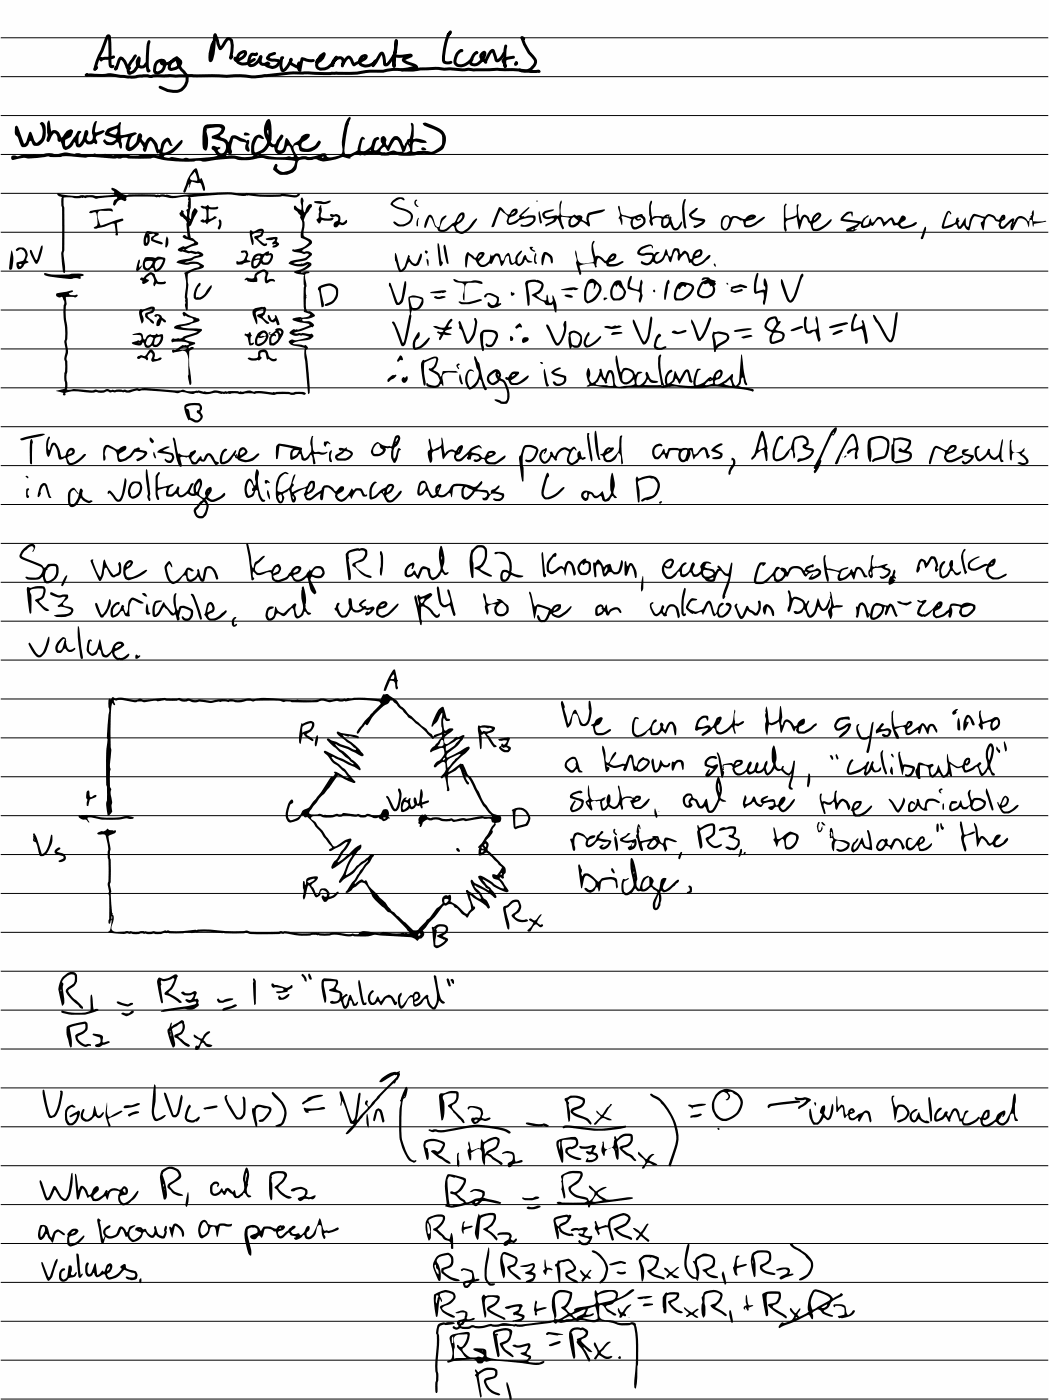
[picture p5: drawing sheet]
<svg xmlns="http://www.w3.org/2000/svg" width="157mm" height="210mm" viewBox="0 0 157 210" stroke-linecap="round" stroke-linejoin="round" font-family="sans-serif">
<path d="M0 0h157v209.6h-157z" fill="#fefefe"/>
<g fill="none" stroke="#000" stroke-width=".15">
<path d="M.1 5.7h156.8M.1 11.5h156.8M.1 17.3h156.8M.1 23.1h156.8M.1 28.9h156.8M.1 34.8h156.8M.1 40.6h156.8M.1 46.4h156.8M.1 52.2h156.8M.1 58h156.8M.1 63.9h156.8M.1 69.7h156.8"/>
<path d="M.1 75.5h156.8M.1 81.3h156.8M.1 87.2h156.8M.1 93h156.8M.1 98.8h156.8M.1 104.6h156.8M.1 110.4h156.8M.1 116.3h156.8M.1 122.1h156.8M.1 127.9h156.8M.1 133.7h156.8M.1 139.6h156.8"/>
<path d="M.1 145.4h156.8M.1 151.2h156.8M.1 157h156.8M.1 162.8h156.8M.1 168.7h156.8M.1 174.5h156.8M.1 180.3h156.8M.1 186.1h156.8M.1 191.9h156.8M.1 197.8h156.8M.1 203.6h156.8M.1 209.4h156.8"/>
</g>
<g fill="#000">
<path d="M64.7 138.8l.2 2.8a.59 .59 0 0 0 .9 .1l.8-.5a.55 .55 0 0 0 .4-.7l-.8-.4a1.17 1.17 0 0 0 .8-1.2 1.34 1.34 0 0 0-2.1-.1zM65.5 138.8l.4-.1a.64 .64 0 0 1 .8 .3l-.1 .4-.6 .4a.6 .6 0 0 0-.6 .4l1.2 .5a1.31 1.31 0 0 1-1.4 .7l.1-1.4a.91 .91 0 0 0 0-.9zM16.3 104.6l-.1 .7 .1 1.2-.3 3.5 .1 .7a47.1 47.1 0 0 0-.1 8.4v.7a3.7 3.7 0 0 0 .2 2.3 .95 .95 0 0 0 .5-1.2 5.7 5.7 0 0 0-.1-2.3l.1-.5-.2-.3-.1-1.4 .2-1.3a3.6 3.6 0 0 1 0-2v-6.9l.2-.9 .3 .2h.1l-.2-.6h.4a3 3 0 0 1 2 .1 2.47 2.47 0 0 0 1.5 0l.8 .1a3.4 3.4 0 0 1 1.8-.2l1.2-.1 1.1 .1 .9-.1 .6 .2 1-.1 .5 .2h.5a5.1 5.1 0 0 1 2.3 .1l1.1-.2 1.5 .1 .7-.1a3.5 3.5 0 0 0 2.2-.1l.8 .1 .9-.1a13.7 13.7 0 0 1 3.8 .2l.9-.1a15.6 15.6 0 0 0 4.9-.1 2.39 2.39 0 0 0 2 0l.6 .1 .6-.1a13 13 0 0 1 5.3 .2l.1 .3-1.4 1.4a14 14 0 0 0-2.2 2.8l.1 .2 .2-.1 .9-1.3 .3 .2 .2-.2a8.7 8.7 0 0 1 3.1-3.3 .38 .38 0 0 1 .4-.2 .38 .38 0 0 1 .4 .2l1.2 1.2 .4 .5a2.88 2.88 0 0 0 1.2 1.1l1.7 1.5 1.2 1.2h.2a1.84 1.84 0 0 1 1.2-.6 1.97 1.97 0 0 1-.7 1.3l-.5 .4a.79 .79 0 0 0-.5 .9l1.1-.5a.82 .82 0 0 1 .9 0 1.58 1.58 0 0 1-1.1 1.9l-.4 .6 .1 .2h.2l.8-.6 .5-.1a1.52 1.52 0 0 1-.6 2.1l.2 .3 .5-.3 .3 1.9v.2l.1 .1h.2v-.4a3.5 3.5 0 0 1 0-2.1l1-.6 .5-.4 .4 .7a2.88 2.88 0 0 0 1 1.8h.1v-.3l-.4-.4-.1-.6a5.1 5.1 0 0 1 1.5 2.3 14.8 14.8 0 0 0 2.4 3.8h-1.1a5 5 0 0 0-2.2 .3l-.5 .1-.5-.1-.7 .1a.9 .9 0 0 1-1-.1 2.64 2.64 0 0 1-1.9-.1h-1.1a.98 .98 0 0 1-1-.5l-.1 .1a.76 .76 0 0 0-.8 1l-.1 .2 .3 .2-.1 .4 .2-.1a1.31 1.31 0 0 1 1-1l.5 .1a2 2 0 0 1 1.7 .1h1.1a.26 .26 0 0 1 .5 .1l1.4-.2 .6 .1a9.5 9.5 0 0 1 3.2-.4l.4 .1 .2 .5 .4 .1-1.9 3-.6 .6 .1 .1h.1l-.1 .3a.85 .85 0 0 0 .2 .9l.5-.2a.55 .55 0 0 1 .6-.3 .55 .55 0 0 1 .4 .5l1.8 1.7-.7 1.1h-.2a.34 .34 0 0 0-.5 .1l.1 .4 .3 .2a1.87 1.87 0 0 1 1.3 1.3 2.77 2.77 0 0 1-1.9-1l-1.2-.7-.6-.1-.2 .2 .4 .6 .8 1 .5 .2v.2l-1.4-.8a1.96 1.96 0 0 1-1.2-.8 .46 .46 0 0 0 0 .7 3.9 3.9 0 0 0 1.2 1.6l.2 .5a2.08 2.08 0 0 1-1.5-.9l-.3-.2a.26 .26 0 0 0-.4-.1v.2l.5 1.5 .2 1-.5 .7-.2 .1-.3-.2a7.2 7.2 0 0 0-2.1-1.7 .81 .81 0 0 0-.1-1l-.3 .2a.73 .73 0 0 0-.8 .3 .73 .73 0 0 0 0 .8l-.3 .3a4.9 4.9 0 0 0-1.6 1.9l-.4 .3-1.2 1.3a.72 .72 0 0 1-1.2-.1l-2.5-2.3-.4-.2-.4-.6a4.9 4.9 0 0 0-1.5-1.6l-.2-.3a5.7 5.7 0 0 1-1.7-2.1l-.3 .1-.3-.2h-.2l-.8 .6-.1-.1 1.7-2.6 .5-.5 .7-1-.1-.2-.5 .1-.3 .3-1.8 1.4a3.2 3.2 0 0 1-1.5 1.2 8.4 8.4 0 0 1 2.2-4v-.5a4.5 4.5 0 0 0-1.8 1.5l-.6 .4a1.9 1.9 0 0 1-1.1 .7l1.8-2.7 .3-.5-.1-.3a3.1 3.1 0 0 0-1.9 1l-.6 .2-.2-.1-1.5-2.3-.8-.7-.2-.5a1.2 1.2 0 0 1-.7-.7 1.77 1.77 0 0 1 1.6-.1 4.7 4.7 0 0 0 2.3-.1h.5l.5-.2 .4 .1a2.2 2.2 0 0 0 1.7 0 1.24 1.24 0 0 0 1.4 0l.5 .2a1.2 1.2 0 0 0 1.2 .1l.2 .2h.1a.54 .54 0 0 0 .5 .3 .54 .54 0 0 0 .5-.3l.3-.1-.2-.4a.6 .6 0 0 0 0-.8 .6 .6 0 0 0-.8-.1 1.17 1.17 0 0 1-1.8 .7 1.09 1.09 0 0 0-1.1 .1l-.8-.2-.5 .1-1.7-.2a.72 .72 0 0 1-1 .1 3.8 3.8 0 0 1-2.5 0 1.99 1.99 0 0 1-1.6-.1l.6-1 .9-1.2 .7-.6 .8-1 1.2-1.8 1.7 .8a1.02 1.02 0 0 0 1 .2v-.2l-.5-.4a9.6 9.6 0 0 0-2.8-2.7l-.3-.5h.3l3.2 1.5 .7 .5 .1-.1a2.27 2.27 0 0 0-1.2-1.5l-2.5-2.3h.1l.2 .1a16.5 16.5 0 0 1 3.5 1.7h.3a.45 .45 0 0 0-.3-.7l-.8-.9-1.9-1.5 .8 .2 .2-.1 1.3 .3 .1-.1v-.1l-.5-.3-2.1-.3-.6-.2-.1 .1a3.7 3.7 0 0 0 1.4 1.3l1.4 1.2v.2l-3.6-1.5-.5-.3-.2 .2 1 1 3 2.5v.2l-4.1-2h-.3v.2l.6 .6a3.8 3.8 0 0 0 1.6 1.6l.8 .7 .6 .9h-.2l-1.6-.9-.3 .1a.39 .39 0 0 1 0 .4 .39 .39 0 0 1-.3 .2l-.3 .2-1.3 2.2-1.2 1.4a2.24 2.24 0 0 1-1.6 1.3 1.96 1.96 0 0 1-1.9 1.4 1.67 1.67 0 0 1-.1-1.9l.1-.4 .2-.1a.33 .33 0 0 0 .3-.3 .33 .33 0 0 0-.3-.3 3.2 3.2 0 0 0-.7 3l.3 .3a2.12 2.12 0 0 0 2.1-1l.3 .3h.4l.9 .9 .3 .5 .7 .8 .5 .8 1.2 1.4 .1 .2-.4 .2v.3h.2l1.7-1a.69 .69 0 0 1 .8-.3l-1 1.4a3.2 3.2 0 0 1-1 1.4l-.4 .8v.2l.2 .2 2.9-2.1-.8 1.5-.5 1.3-.7 1.1 .1 .3 .7-.6a5.1 5.1 0 0 0 2.2-1.9l1.4-.9-1.2 1.5-2.2 3.3a1.24 1.24 0 0 0 1.1-.7l.3-.1a1.87 1.87 0 0 1 1.1-.7 2.67 2.67 0 0 1 1.4 1.7 5.6 5.6 0 0 0 1.9 2.1l.6 .6a2.04 2.04 0 0 1 1.2 .9l2 2.2h-1.2a6.9 6.9 0 0 1-2.7-.1l-.6 .2-1.4-.2a1.97 1.97 0 0 0-1.6 .1 .74 .74 0 0 1-1 .1 3.1 3.1 0 0 1-1.9-.1h-1.3a4.3 4.3 0 0 1-2 0h-.8a9.6 9.6 0 0 1-4.2-.2 20.2 20.2 0 0 1-5.3 0 .69 .69 0 0 0-.8 0h-2.7a19.7 19.7 0 0 0-6.1-.1l-1.9 .1-1.1-.1-.6 .2h-.6l-.5-.1-.8 .1-1-.1a3.4 3.4 0 0 1-1.8 0l-1.2 .1a1.72 1.72 0 0 1-1.4-.3 1.37 1.37 0 0 1 .1-1.2 .95 .95 0 0 0-.1-1.2l.1-.1-.1-.1-.2-2.8 .1-.3-.2-1a21 21 0 0 0-.1-4.8 5.6 5.6 0 0 0-.2-2.5l1.1-.7v-.2h-.3h-.3a.43 .43 0 0 1-.6-.3l-.5 .4h-.3l-.7 .3 .1 .2h.5a.53 .53 0 0 1 .7 .6l.2 .8a2.19 2.19 0 0 1 0 1.4 20.9 20.9 0 0 1 0 4.8l.2 1-.1 .1a21.9 21.9 0 0 1 0 4.5l.1 .1h.2l.1-.3 .1-.1-.1 .9a1.17 1.17 0 0 1-.5 .9 7.4 7.4 0 0 0 3.1 .1l.1 .1 .3-.1a3.1 3.1 0 0 0 1.7 0l.2 .1 .3-.1 .6 .1 .6-.1 .2 .1a2.42 2.42 0 0 0 1.5-.2 11.5 11.5 0 0 0 3.5 0h.7a10.7 10.7 0 0 1 4.4 .1h3.2a.6 .6 0 0 1 .8 .1h2.7h1.8l.2-.1 .4 .1 .2-.1 .8 .1a10.2 10.2 0 0 0 3.8 .1l1.7 .2a6.5 6.5 0 0 1 3.2 .1l.7-.1h.2a8.4 8.4 0 0 0 3.2-.2l5.2 .4 1.1 .5a.44 .44 0 0 1 .5-.3 .78 .78 0 0 0 .3-1.2l1.8-2 1.2-1.7 .2-.1 .2 .1a.85 .85 0 0 1 1.3 .2l.4 .2 .8 .8 .4 .3 .2 .2h.2l.4-.6 .7-.8v-.2h-.2l-.2-.4-.3-1.3 1.9 1.3 .7 .7 .3-.2a2.02 2.02 0 0 0-.9-1.3 4.1 4.1 0 0 0-1.3-1.8l-.1-.2a11.4 11.4 0 0 1 3.1 1.9l.2-.1a3.9 3.9 0 0 0-1.5-1.8l-.5-.8 .7 .3 1.4 1a2.37 2.37 0 0 0 1.6 .5l.1-.3-.8-1.2-.5-.5v-.2l.2 .1a.22 .22 0 0 0 .3 .1 .22 .22 0 0 0 .1-.4l.1-.3a.89 .89 0 0 0-.4-1.4l-1.8-1.9a.66 .66 0 0 1-.2-1v-.3l-.3-.4 .4-.5a1.11 1.11 0 0 0 .5-1.1l.5-.8-.1-.2 .3-.1a.58 .58 0 0 0 .6-.5 .58 .58 0 0 0-.5-.6 2.43 2.43 0 0 1-1.7-1.5 5.2 5.2 0 0 1-1.1-2l-.4-.6a4.1 4.1 0 0 0-1.3-2l-.7-1.6h-.3l-1.6 1.1-.3 .1a19.5 19.5 0 0 1 3-3.2l.2-.3-.2-.3-3.1 1.7-.2-.1v-.1a1.79 1.79 0 0 1 1.1-1.1l.8-.8 .8-1.1-.1-.2-.4 .1a.5 .5 0 0 1-.7 .2l-1.1 .9-.5 .2a.97 .97 0 0 1 .5-1.6l.6-.5v-.2l-.6-.1-.6 .4-.1-.2-.2-1.1 .1-.6h.1a.49 .49 0 0 0 .4 .4 .49 .49 0 0 0 .5-.2l-.5-.2-.5-1.7a1.22 1.22 0 0 0-1.1 1.1l-.7 1.8v.1l.3-.2a3.2 3.2 0 0 0 1-1.6l.2-.3 .1 .1-.2 1.1 .2 1.3a.53 .53 0 0 1-.6 .6 .72 .72 0 0 0-.8 .4l-.2-.3-.4-.3a3.1 3.1 0 0 0-1.3-1.2l-.3-.3a11.5 11.5 0 0 1-2.4-2.2l-.2-.2a5 5 0 0 0-2.1-1.8h-.5l-.4 .8a16.8 16.8 0 0 0-4.8-.2h-.1a.37 .37 0 0 1-.6 .1l-.3 .1-.7-.1-.9 .1h-.6a2.02 2.02 0 0 0-1.7 .1h-2.6l-.2-.1-.5 .1-1.4-.1a13.8 13.8 0 0 0-4.9-.1 1.78 1.78 0 0 0-1.5 .1h-2.2a6.5 6.5 0 0 0-2.6 .2l-.8-.1a1.85 1.85 0 0 0-1.3 0h-.4a1.23 1.23 0 0 0-1.2-.1h-.3a2.13 2.13 0 0 0-1.5-.1h-.7a10.7 10.7 0 0 0-3.5 .2l-.7-.2-.7 .2-.7-.1a3.6 3.6 0 0 0-2.3-.2l-.4-.2-.3 .4zM62.6 139.8l.2-.1 .1 .1-.3 .3zM79.2 137.6v.1l.6 .4a2.45 2.45 0 0 1-.9 1.2l.2 .2 .3-.1 .1-.3a.9 .9 0 0 1 .8-.7l.4 .3a.37 .37 0 0 0 .6-.1l-.1-.2a.53 .53 0 0 1-.8-.5l.6-1-.4 .3a.62 .62 0 0 1-.5 .5 .62 .62 0 0 1-.7-.2zM75.4 135.7a11.3 11.3 0 0 0 .6 3.4h.2a4.9 4.9 0 0 0-.4-2.4l-.1-.7 .4-.2a1.33 1.33 0 0 1 1.4-.8 .98 .98 0 0 1-.4 1.5 .58 .58 0 0 0-.5 .6 1.81 1.81 0 0 0 2.4 .7l-.2-.2a1.44 1.44 0 0 1-1.8-.5l.2-.2a1.28 1.28 0 0 0 .3-2.2 1.25 1.25 0 0 0-1.4 .6zM64.9 139l.1 .1zM16.7 137.1v.6zM66.5 134.6h.6a.51 .51 0 0 1-.5 .6l-.1-.1zM45.4 131.9v2a.63 .63 0 0 0 .1 .7l.5-1.8 .2-.3 .4 .5 .4 .9a.44 .44 0 0 0 .4 .4 .44 .44 0 0 0 .5-.3l.1-.1a.44 .44 0 0 1 .1-.6 .44 .44 0 0 1 .6 .1 .65 .65 0 0 1 .2 .8 .36 .36 0 0 1-.5-.2h-.2a.66 .66 0 0 0 .6 1v-.1a.91 .91 0 0 1 .9-.4l.4-.3 .6-.6-.2-.1-.2 .1a.89 .89 0 0 1-1 .5 .87 .87 0 0 0-.4-1 .87 .87 0 0 0-1 .1l-.3 .6-.2 .2-.5-1-.3-.3a.82 .82 0 0 1 .7-.8l.3-.6a.84 .84 0 0 0-1 0 .74 .74 0 0 0-.8 .9l-.1 .2h-.1v-.5zM46.1 131.8l.7-.3 .3 .1-.2 .2-.6 .4-.3-.2zM75 130.7h.1v.2h-.2zM8.3 127.2l-.1 .1v.4l1.3 .5v.3l-.7 .3v.2a.7 .7 0 0 0 .9-.2 .7 .7 0 0 0 0-.9l-1.1-.4v-.1l.4-.4-.1-.2zM5 124.8v.7a.37 .37 0 0 0 .3 .5l.4 1.2a.95 .95 0 0 0 .4 1 1.66 1.66 0 0 0 1.4-1.5 2.35 2.35 0 0 0 .3-1.8l-.2 .2-.2 .8a2.48 2.48 0 0 1-1.1 1.9l-.2-.5a6.1 6.1 0 0 0-1-2.6zM72 127.3h.4l-.3 .3zM68.3 127a.37 .37 0 0 0 .1 .4 .37 .37 0 0 0 .4 0 .43 .43 0 0 0-.5-.4zM72.1 126.7l.3 .3h-.3zM72.5 126.3h.2v.5l-.2-.3zM5.2 125.6v.2zM76.7 121.2l-.1 .1 .1 .1 .1 2 .2 .6a.51 .51 0 0 0 .7-.1l.3-.1a1.34 1.34 0 0 0 1.1-2.1 1.6 1.6 0 0 0-2.4-.5zM77.2 121.3a1.24 1.24 0 0 1 1.5 .4 1.24 1.24 0 0 1 0 1.6l-1.5 .5-.1-1.4zM11.8 122v.1a.88 .88 0 0 0 1.1 .6l.4 .4h.1l-.3-.5v-.2a2.69 2.69 0 0 1 1.7 .2l.7 .1a12.2 12.2 0 0 0 3.5-.2 .88 .88 0 0 0 1-.1 3 3 0 0 0-2.3-.1 11.6 11.6 0 0 1-4.1-.3zM57.3 122.4h.4l-.1 .2zM60.4 119.5a1.94 1.94 0 0 0-.3 2 1.29 1.29 0 0 0 1.2-.5 .59 .59 0 0 0 .9-.3l.1-.1 .3 .1 .2-.1 .2 .3 .2 .1v-.5l.9-.4 .1-.2-.1-.1-.9 .3-.1-.3a2.01 2.01 0 0 0-.1-1.7l-.3 2-.2 .2-.1-.3a.46 .46 0 0 0-.4-.6l-.1 .7a.38 .38 0 0 1 .1 .4 .38 .38 0 0 1-.5 .2l-.1-.6v-.6h-.1l-.3 .3-.3-.1 .1-.4zM57.8 119.2v.1l.3 .6a2.5 2.5 0 0 0 .9 1.5 .94 .94 0 0 0 .8-.8l.3-1.3v-.6l-.3-.6-.1-.1-.1 .1a3.6 3.6 0 0 1-.4 3l-.2-.2-.8-1.6zM60.5 120.1a.46 .46 0 0 1 .6 .2 .46 .46 0 0 1-.3 .6l-.4 .3a1.18 1.18 0 0 1 .1-1.1zM13 118.5l-.1 .2a.89 .89 0 0 0 .2 1l-.1 .4a.43 .43 0 0 0 .2 .6l.3-1 .9-.4v-.3a.65 .65 0 0 0-.7 .3h-.2l-.1-.2v-.7l-.2-.1zM69.5 115.9l.1 .2zM69.4 115.5l.1 .2zM67 113.8l.5-.4 1.4-.5-1.9 2-.1-.6zM66.4 113.5l.1-.1 .1 .2-.3 .2zM74.6 110.6a.46 .46 0 0 0 .7 .2h.5v.4a.33 .33 0 0 1-.3 .2 .33 .33 0 0 1-.3-.1l-.2 .3a.32 .32 0 0 0-.3 .2 .32 .32 0 0 0 .1 .4l.2 .1a.95 .95 0 0 0 1.3 .1l.1-.1a.55 .55 0 0 0-.5-.7l.4-1.1-.1-.1h-.3zM66.8 111.7l1.3-.7a.72 .72 0 0 1 .7-.3l-.8 .9-1.1 .8a.41 .41 0 0 1-.1-.7zM75 111.8a.55 .55 0 0 0 .7 0l.4 .3a.72 .72 0 0 1-1.1-.2zM71.5 108.6v.8l.4 2.7 .2-.1v-1.7l-.1-.3 .4-.2 .2 .1 1.3 1.9h.4l-1.1-1.6-.3-.2a.54 .54 0 0 1 .7-.4l.4-.3a.28 .28 0 0 0-.1-.5 4.1 4.1 0 0 0-2.1-.2zM66 110.8l.2-.1a.59 .59 0 0 1-.1 1h-.6zM47.4 110.1a2.03 2.03 0 0 0-.2 1.6h.1a2.34 2.34 0 0 0 .2-1.6zM45.1 108.3l-.1 .3a7.6 7.6 0 0 0-.2 2.6l.2 .2 .3-1.6 .4 .4a2.22 2.22 0 0 0 1.2 .7 .86 .86 0 0 0-.8-.7l-.2-.2v-.1a1.63 1.63 0 0 0 1.1-1.7l-.1-.1a1.68 1.68 0 0 0-1.6 .2zM66.5 109.8h.2l-.1 .1zM45.3 108.7l1.2-.5a.47 .47 0 0 1 0 .8l-1.2 .7-.1-.6zM71.9 108.9h.8l.3 .1a.4 .4 0 0 1 .6 .1 1.05 1.05 0 0 1-1.2 .3l-.3 .2-.2-.5zM58.9 100.2l-.7 1.2-.6 1.3a.63 .63 0 0 0-.1 .7h.2l.7-1.5a.67 .67 0 0 1 .8 .9l.1 .3a.3 .3 0 0 0 .3-.2 .3 .3 0 0 0-.2-.3l.1-.8-.4-1.5zM58.8 101h.1a.38 .38 0 0 1 .1 .5 .38 .38 0 0 1-.5 .1zM1.8 23.4a.36 .36 0 0 0 .2 .6l1.5-.4a11.6 11.6 0 0 0 3.7-.2l.4 .1h1.5a8.6 8.6 0 0 1 3.2 .1l2.4-.1a8.1 8.1 0 0 0 2.8 .2h.4l.4-.1a23.7 23.7 0 0 0 4.8 0 19.9 19.9 0 0 0 7 .5 2.67 2.67 0 0 0 1.7-.1l.8-.1a8.2 8.2 0 0 1 3.6 .1l1.5-.1a3.2 3.2 0 0 1 2.4-.1l2.9 .1 1.1 .2 .1 .1a1.63 1.63 0 0 1-2.4 1.4l-.4-.5 .1-.4-.3-.2-.3 .9 .5 .5 .6 .3a3.1 3.1 0 0 0 1.7-.3 1.33 1.33 0 0 0 .8-1.3 .9 .9 0 0 1 1.2-.7l.9 .1a1.22 1.22 0 0 1 1.3 .1l.6 .1a8.1 8.1 0 0 0 2.7-.7l1.2 .2v-.1l.9-.5h.3a.5 .5 0 0 0 .6 .1l.4 .1 .7-.2a3.3 3.3 0 0 1 2 .2l1-.1a1.53 1.53 0 0 1 1.5 .1 9.9 9.9 0 0 0 3.4-.3h.5a2.47 2.47 0 0 0 2.8-1 2.05 2.05 0 0 0-1.4-3.1l-1.3-.5h-.4l-.1 .1a3.7 3.7 0 0 0 1.8 .9 1.44 1.44 0 0 1 1.1 1.8 1.82 1.82 0 0 1-2 1.5 5.3 5.3 0 0 0-2.2 0l-.3-.1 .1-1 .1-.3 .2-.1 1.5 .2 .3-.1-.1-.2a3.3 3.3 0 0 0-2-.3l.1-.4v-1.6l-.3-.4-.1 .1a3.5 3.5 0 0 1-.2 2.3h-.3l-.5 1a.7 .7 0 0 1-.4-.7 .9 .9 0 0 0-1.2-.7l-.4 .5-.5 .9a.56 .56 0 0 1-.1-.8 .47 .47 0 0 0-.3-.5 .47 .47 0 0 0-.6 .1v.6l.2 .3-.4 .6a.58 .58 0 0 1-.8 .3l.3-1.3 .4-.3v-.2l-.2-.1a1.06 1.06 0 0 0-.9 1.1 1.63 1.63 0 0 1-1.6 1 3.2 3.2 0 0 1 .3-1.8l.2 .1 .1-.1-.2-.3h-.2a4.3 4.3 0 0 0-.7 2l-.7 .4a.9 .9 0 0 1-1.2 0 11.6 11.6 0 0 1 .9-5.2l-.2-.2-.3 .3a9.3 9.3 0 0 0-.7 4.8 .99 .99 0 0 1-1.1 .8l-.6 .2a.65 .65 0 0 1-.9-.6h-.5l-.8 .3a2.48 2.48 0 0 1-1.8 .1l-.8 .1-.2-.1-.5-.6-.2-.8 .1-.2 .3-.1a.49 .49 0 0 1 .5 .6 .88 .88 0 0 0 1 .5 2.06 2.06 0 0 0 2.2-1.6l-.2-.2-.3 .2a1.71 1.71 0 0 1-2.4 .8 .8 .8 0 0 1 .7-1l.5-.6v-.4a1.32 1.32 0 0 0-1.5 1l-.4 .2a.68 .68 0 0 0-.5 .6l-.3-.2-.7-.9h-.1l-.4 1.5a.43 .43 0 0 1-.6 .3 .43 .43 0 0 1-.1-.6l.2-.8a.93 .93 0 0 0 .4-.9h-.3l-.7 1.1a.42 .42 0 0 1-.6 .2 .42 .42 0 0 1-.1-.6 7.8 7.8 0 0 0-.2-3 .71 .71 0 0 0-.8 .7 3.4 3.4 0 0 0 .4 2.7 2.03 2.03 0 0 1-1.9 1.5 2.15 2.15 0 0 1 .6-2.2l.5 .2h.3a.82 .82 0 0 0-.8-.7 .82 .82 0 0 0-.8 .7 3 3 0 0 0-.2 2.3l.2 .2a4.5 4.5 0 0 1-2.8 0l-1.1 .1-.2-.2 .3-.3 .3 .3a.7 .7 0 0 0 .2-1l.3-1.4 .1-.1 1 .5a1 1 0 0 1 .8 .3 .68 .68 0 0 0-.1 .7 .68 .68 0 0 0 .6 .5l.1-.1-.2-.8 .1-.8-.3-.1-.1 .2-.2-.2-.9-.4a.82 .82 0 0 0-.9-.2 .82 .82 0 0 0-.6 .7l-.1 .3-.3-.4-.8-.3-.2-.2 .6-.7a.71 .71 0 0 0 .1-.8 .71 .71 0 0 0-.8-.3h-1.3a.99 .99 0 0 0-1.2 1.3l.1 2.2 .2 .4h.3a4.8 4.8 0 0 0 0-3l.1-.1-.1-.1 1.5-.2a.7 .7 0 0 1 .7 .1 1.24 1.24 0 0 1-1.1 1.1l-.3 .1v.3l1.2 .3a1 1 0 0 1 .9 .9 1 1 0 0 1-.7 1.1l-.3-.2-.2-.4a.38 .38 0 0 0 .4-.4h-.4l-.4-.1a.34 .34 0 0 0-.5 .1 .34 .34 0 0 0 .2 .5l.7 .8a18.3 18.3 0 0 1-5 .4h-.8a2.13 2.13 0 0 0-1.6-.1l-.6-.1-.1-.1 .5-.2a4.2 4.2 0 0 0 2.3-2v-.2l-.1-.1-.4 .3a3.5 3.5 0 0 1-2.3 1.6h-.2a2.59 2.59 0 0 1 .7-1.6l.5 .6h.3l-.2-.4a.65 .65 0 0 0-.6-.8 1.66 1.66 0 0 0-1 1.6l-.2 .2-.1-.1a2.09 2.09 0 0 0-1.3-1.8l-.4 .3-.3 .6-.5-.6 .1-.4a.35 .35 0 0 0-.5-.4l-.2 .4a1.7 1.7 0 0 1-1.2 1.6 1.66 1.66 0 0 1 1.1-2l-.1-.1a2.72 2.72 0 0 0-1.5 .2l-.9 .1 .1-1.9a.3 .3 0 0 0-.4 .3l-.1 .1-1 .4a1.1 1.1 0 0 0-.9 1 .94 .94 0 0 0 .9 .4l.7 .3a.93 .93 0 0 1-1.6 0l-.2 .2a.96 .96 0 0 0 1.2 .7h.3l.4-.4h.2l.2 .4a.54 .54 0 0 0 .3 .6 1.22 1.22 0 0 0 0-1.2l.1-.4 .9-.2v.4a1.45 1.45 0 0 0-.2 1.5 .9 .9 0 0 0 1.4-.3l.7-.8 .5 .8a.33 .33 0 0 0-.1 .4 .33 .33 0 0 0 .5 .1 2.5 2.5 0 0 1 .7-1.5 2.87 2.87 0 0 1 .8 1.7l.2 .2 .2-.1v.4l-2-.1-2 .1-1.4-.1a6.4 6.4 0 0 1-2.6-.2l-.4 .1a1.22 1.22 0 0 1-1.2-.1l-.3 .1a4.2 4.2 0 0 1-2-.2h-.4a2.77 2.77 0 0 1-1.6-.1h-.3a2.96 2.96 0 0 1-2.1 .1h-.6a2.15 2.15 0 0 1-1.7 .2 2.67 2.67 0 0 1-1.6 0l-.9 .3-.6-.1zM48.2 23.5l.2-.1v.2h-.2zM39.1 22.9a2.31 2.31 0 0 0 1.2-1.1l.4 .2h.3a.97 .97 0 0 0 .9 1.1 1.04 1.04 0 0 0 1-1l.1-.2 .2-.1a1.65 1.65 0 0 1 .6 1.1l.2 .4a.38 .38 0 0 1-.6 .1h-.1a9.6 9.6 0 0 1-4.2-.2l-.1-.1zM38.5 23.2l.2 .1zM61 21.6l.3 .5v.5l-.5 .2h-.3l-.1-.1a.57 .57 0 0 0 .4-.6zM57.2 22.1l.4-.1 .4 .6h.2l.6-1.2a.53 .53 0 0 1 .5-.5 2.51 2.51 0 0 1 .9 1.8h-.7l-.7-.2-1 .3h-.6l-.3-.2zM55.4 22.5l.1-.1v.2h-.2zM63.1 22.1l-.1 .2a.47 .47 0 0 0 .8 .1l-.4-.3zM7.3 18l-.2 .5v1.4a.83 .83 0 0 1-.1 .8v.3l.1 .3a1.45 1.45 0 0 0 .7-1 .37 .37 0 0 1 .5-.3l.3 .6a.43 .43 0 0 0 .3 .6h.2l.1 .2a1.23 1.23 0 0 0 .6 1.1 1.66 1.66 0 0 0 1.2-1.1l.2-.1 .1 .1a.59 .59 0 0 0 .5 .7 .59 .59 0 0 0 .7-.5l.2-.3a.92 .92 0 0 0 1.3 .1h.2a.26 .26 0 0 0 .3 .1 .26 .26 0 0 0 0-.4l-.2-.3a.52 .52 0 0 1 .6-.6l.8-.6-.3-.1-1 .3a.48 .48 0 0 1-.1-.6l.2-1-.1-.1a1.79 1.79 0 0 0-.6 1.7 .96 .96 0 0 1-.4 1.4 .51 .51 0 0 1-.4-.4 .51 .51 0 0 1 .1-.6l.1-.3a.31 .31 0 0 0-.1-.4 .31 .31 0 0 0-.5 .2 2.74 2.74 0 0 1-.8 1.9v-.1a1.75 1.75 0 0 1 .4-1.7l-.2-.2h-.4l-.5 1a2.62 2.62 0 0 1-1.2 1.3 .94 .94 0 0 1-.1-1 1.2 1.2 0 0 0 1.1-1.4 .98 .98 0 0 0-1.3 .6l-.4 .5a1.44 1.44 0 0 0-1-1.1h-.3l-.2 .2-.3-1.6zM2.3 18.9v.1a1.43 1.43 0 0 0 .4 1.6l.2 .7a.71 .71 0 0 0 .9 .7l.1-.1a.84 .84 0 0 0 .5-.7l.2-.1 .1 .1a.84 .84 0 0 0 .7 .7 .84 .84 0 0 0 .9-.5 2.75 2.75 0 0 0 .3-2.9l-.3-.3-.3 .3a1.95 1.95 0 0 1-.5 2.9 1.44 1.44 0 0 1-.7-1.2l-.3-.5a.88 .88 0 0 0-.4 .8l-.2 .7-.2 .3h-.1l-.9-2.5-.2-.2zM61.3 21.3v.3zM40 19.5h.2v.7l-.2-.4zM36.5 19.9v.3l.3 .1a.42 .42 0 0 0 .5-.2l-.3-.2zM16.4 19.8l1-.5h.2v.5l-.2 .3h-.5z"/>
<path d="M75.8 206.9v.5l.4 2 .3 .1 .1-.3-.1-.5a3.6 3.6 0 0 0-.7-1.8zM71.1 205v.2l.2 .4-.2 .3 .2 .4 .6 2.9 .1-.1a9.1 9.1 0 0 0-.3-2.8 .81 .81 0 0 1 .7-1 1.71 1.71 0 0 1 1.7 0 .67 .67 0 0 1-.8 .8 .7 .7 0 0 0-.8 .3 .7 .7 0 0 0 0 .8 2.41 2.41 0 0 0 2.3 1.6v-.1l-.4-.2a2 2 0 0 1-1.6-1.9 2.81 2.81 0 0 0 1.5-.6 .79 .79 0 0 0 .1-.9 .79 .79 0 0 0-.9-.4 2.35 2.35 0 0 0-1.9 .7l-.4-.4zM65.6 198.3l-.1 .1a1.53 1.53 0 0 0-.1 1.4l-.2 3a10.5 10.5 0 0 0 .1 3.3l-.2 1.7 .1 .5 .1 .2 .2-.2 .1-2.7a12.6 12.6 0 0 1 .1-4.3 4 4 0 0 0-.1-1.9 .9 .9 0 0 1 .8-1.1h.6l1.1-.2a1.19 1.19 0 0 0-1.3-.1h-.6zM67.5 199.9l-.2 .3v.2a4.7 4.7 0 0 1 .2 3l-.6 .3 .1 .2 .1 .1a13 13 0 0 1 3.9-.5l.2 .2a.71 .71 0 0 0 1.3 0l.3 .1 .9-.2 4.8 .5a3.8 3.8 0 0 0 2.9-.1v-.3h-.1a2.75 2.75 0 0 1-2.2 .1v-.2a.44 .44 0 0 0 .4-.5 .44 .44 0 0 0-.6-.3 .66 .66 0 0 1 .3-.9l.2-.4-.1-.4-.2-.1-.4 .1a2.74 2.74 0 0 1-1.9 .2l-.1 .1a2.04 2.04 0 0 0 2 .1l.3-.1a1.15 1.15 0 0 1-1.1 1.2l.2 .2 1 .4-.2 .3a21 21 0 0 1-5.4-.2l-.5-.1-.2-.2a.92 .92 0 0 0-.4-1.1l-1.3-.1-.3 .1 .1 .1 1.5 .8-.2 .4a1.71 1.71 0 0 0-1.2 0 1.72 1.72 0 0 1-1.8-1.2l.1-.2a2.29 2.29 0 0 0 .9-2.4 6.3 6.3 0 0 0-2.7 .5zM68.1 200a3.1 3.1 0 0 1 1.8-.2 2.31 2.31 0 0 1-.9 1.8h-.2l-.3-.3-.1 .1a.68 .68 0 0 0 .4 .7l1 1.2-1.8 .1-.1-1.4a1.58 1.58 0 0 0 0-1.4zM73.9 199.3a1.24 1.24 0 0 0 0 1l.5 2.7 .2 .1 .1-.1a7.6 7.6 0 0 0-.3-2.5l-.1-.6h.2v-.1l-.1-.2-.2 .1-.1-.2 .6-.2a1.73 1.73 0 0 1 1.5 0 1.29 1.29 0 0 1-1.1 1.6l-.3 .1a2.67 2.67 0 0 0 1.6 2l.3 .1 .2-.1-.4-.4a2.58 2.58 0 0 1-1.3-1.3h.1a1.85 1.85 0 0 0 1.3-2.2 1.85 1.85 0 0 0-1.9-.2zM68.2 196.5a.6 .6 0 0 0 .7 0h.6l.1 .1-.1 .7-.3 .2a.72 .72 0 0 0-.8 .5l.2 .4v.2l-.3 .1-.5-.2-.1 .2 .3 .2a.79 .79 0 0 0 .9-.1 2.13 2.13 0 0 0 1.8-.1h.2a4 4 0 0 0 2.6-.2 3.4 3.4 0 0 0 1.8 0l2.6 .1 4.9-.7 .3 .2h.2a.35 .35 0 0 1 .5-.1l2-.3 .6 .1 .2-.1a3.3 3.3 0 0 1 2 .2h.4a2.1 2.1 0 0 1 1.8-.1l.9 .2a4.8 4.8 0 0 0 2.9 .3l.2 .1a29.8 29.8 0 0 1 .1 8.7v.5l.2 .2 .2-1.2 .1-2.3a18.9 18.9 0 0 0-.3-6.2 .78 .78 0 0 0-.9-.1h-.8a2.58 2.58 0 0 1-1.6-.3l-.8-.1a1.05 1.05 0 0 1-1.1-.3 1.05 1.05 0 0 1-.2-1.1l.1-.8h.4l.3 .3a2.64 2.64 0 0 0 1.5 1.2h.2v-.2l-1.3-.8-.2-.4 .2-.1 .7-.2 .7-.5a6.3 6.3 0 0 0 2.6-1.6l-.2-.1-.4 .2a4.9 4.9 0 0 1-1.9 1.1 1.21 1.21 0 0 0-.1-1 2.66 2.66 0 0 0-1.9-.2l-.5 .2a.37 .37 0 0 1-.3 .2 .37 .37 0 0 1-.3-.2l-.1-.2-.2 .2 .1 1a.73 .73 0 0 1-.4 1.1l-2.3 .3-.3 .2-.2 .2a.56 .56 0 0 1-.5 .5 .56 .56 0 0 1-.6-.5l-.2-.3 .2-.1a2.59 2.59 0 0 0 .7-2.3 2.34 2.34 0 0 0-2.5 .1 3.7 3.7 0 0 0-.1 3.3v.7l-.3 .2a28.5 28.5 0 0 1-5.5 .5l-1.7-.2-.9 .2a4.8 4.8 0 0 0-2.4 .3l-1.5-.1a1.68 1.68 0 0 1-1.6 0l.4-.3a1.69 1.69 0 0 1 1.4-.5l.3-.2-.1-.1-1 .2-.1-.1v-.2a.68 .68 0 0 0-.1-.9 .68 .68 0 0 0-.8-.1zM85.5 198.9l-.1 .2a3.5 3.5 0 0 0 0 2.5l.3 1.5 .1 .3 .2-.1a13.2 13.2 0 0 0-.5-3.9 1.04 1.04 0 0 1 1.4-.3 .5 .5 0 0 1 .7 .3 .5 .5 0 0 1-.4 .7l-.8 .3-.1 .6a11.6 11.6 0 0 1 1.8 2.8l.2-.1v-.4l-1-1.6 .1-.1 .6 .7 .4 .1 .2-.1-1.2-1.1a.5 .5 0 0 1-.3-.8 .84 .84 0 0 0 .9-.9 .84 .84 0 0 0-1-.8l-.1 .1a1.57 1.57 0 0 0-1.4 .1zM88.9 201a.94 .94 0 0 0 .3 .9 .81 .81 0 0 1-.2 1.2l-.1 .2 .3 .2 .4-.6a2.54 2.54 0 0 0 1.6 .5l.4-.3-.1-.2a1.16 1.16 0 0 1-1.6-.5l.8-.9 .7-.6-.2-.1-.3 .1-1.2 1.2-.6-1.1zM82.2 201.3h-.1a.71 .71 0 0 0 1 0l.7-.2 .1-.2-.2-.2zM67.7 200.1h.1v.8l-.1 .1-.1-.7zM118.3 195.8a1.36 1.36 0 0 0 .6 1.1 1.76 1.76 0 0 1-1.9 1.1l-.2 .1a.51 .51 0 0 0-.2 .7l2.3-1 2-1a.38 .38 0 0 1 .4 .4l.2 .2a.47 .47 0 0 0 .1-.7 .89 .89 0 0 1 .8-.7l.3 .1a2.25 2.25 0 0 0 1.9 1v-.2l-1.3-.6a.38 .38 0 0 1 .4-.4l.3-.2a2.74 2.74 0 0 1 2-1.7l.2-.2-.3-.2-1.2 .7a4.4 4.4 0 0 0-2.7-1.3 2.72 2.72 0 0 0-1.1 2.1v.7l.1 .6-1.4 .7-.3-.4 .2-.2a.52 .52 0 0 0 .2-.7l-.5 .7a.6 .6 0 0 1-.7-.5zM68.9 197.9l.1-.1 .2 .1-.3 .2h-.2zM75.6 195.7l.3 .2 .4-.1a2 2 0 0 1 1.4-.2v.1a1.39 1.39 0 0 1-.9 .8 .24 .24 0 0 0 .1 .3 .24 .24 0 0 0 .3 0l.9 .3a2.34 2.34 0 0 1-1.4 .6l.1 .2 .2-.2a.97 .97 0 0 0 1.5-.8l-.9-.4 .6-1a.48 .48 0 0 0-.7-.3zM109.2 196.1a2.56 2.56 0 0 0 .3 1.9l.2-.1v-.3l-.3-1.4zM88 195.9l1.1-.3 .3 1a.68 .68 0 0 1-.1 .8 .68 .68 0 0 1-.8 .2l-1.1-.2-.1-.2a2.21 2.21 0 0 0 1.6-.5v-.1h-.2a1.08 1.08 0 0 1-1 .1zM72.3 193.9l-.1 .1a1.21 1.21 0 0 0 0 1l.3 2.2a.82 .82 0 0 0 .2-1.1l-.1-.5a1.44 1.44 0 0 1 .2-1.4l.8-.1 .8 .2a1.72 1.72 0 0 1-1.3 1.3l-.2 .2a.97 .97 0 0 0 .8 .9l1.7 .9 .3-.1-.2-.3-1.6-.8-.7-.5a1.97 1.97 0 0 0 1.6-1.8l-.4-.2h-1.4l-.3 .1-.3-.2zM124.8 195.3v.3h.2l-.1-.1a1.4 1.4 0 0 1 1.5 .3v.9l-.9 .3-.1 .1 .1 .1a1.85 1.85 0 0 0 1.6-.1 1.16 1.16 0 0 0 .8-.9 .35 .35 0 0 0-.5 .3l-.4 .3a.8 .8 0 0 1-.4-.9 .88 .88 0 0 0-1.2-.7zM119.1 197.2h.2l-.1 .1h-.2zM114.1 193.7v.2l.5 3a.32 .32 0 0 0 .4-.1 .32 .32 0 0 0 0-.4l-.1-.1a6.3 6.3 0 0 1-.1-2.6h1.6a1.15 1.15 0 0 1-1.2 1.4l-.3 .2a8.9 8.9 0 0 0 2.8 2 1.34 1.34 0 0 0-1-1l-1-.6-.1-.2 .2-.2a1.32 1.32 0 0 0 .9-2h-1.8zM102.3 195.7l.2 .3a.65 .65 0 0 1 .5 .7l-.3 .3 .1 .1a.88 .88 0 0 1 1.4 .1h.3l-.6-.5a.99 .99 0 0 1 .6-.7v-.1a.61 .61 0 0 0-.7 .4l-.3 .1-1-.7zM105.4 193.4l-.2 .4a.84 .84 0 0 0-.1 1v.1a2.96 2.96 0 0 0 .2 2.3 1.01 1.01 0 0 0 .3-1.1v-.6a2.96 2.96 0 0 1 0-1.8 1.71 1.71 0 0 1 2.2 .1 1.62 1.62 0 0 1-1.5 1.5 1.6 1.6 0 0 0 1.2 1l1 .7 .3-.2-.5-.4-1.3-.8a2.23 2.23 0 0 0 1.1-1.9 2.01 2.01 0 0 0-2.4-.4zM80.2 194.7l-.3 1.3 .2 .8h.3l-.1-.3 .2-.2 1.2-.4 .1-.2a1.94 1.94 0 0 0-1.4 .2 .75 .75 0 0 1 0-1zM92.5 195.8v.4a1.19 1.19 0 0 1 .2 1 .38 .38 0 0 0 .5-.3l.4 .1v-.3l-.1-.1a2.56 2.56 0 0 1 1-1.3 .99 .99 0 0 0-1.1 .7l-.3 .4a.44 .44 0 0 1-.4-.4l-.1-.2zM99.6 193.6a1.43 1.43 0 0 0-.4 1.3l.1 .9a.73 .73 0 0 0 .2 .8l.2-.3v-2.3a1.54 1.54 0 0 1 1.6-.1v.1a1.9 1.9 0 0 1-1.3 .8 2.46 2.46 0 0 0 2 1.7l.2-.1a3 3 0 0 1-1.8-1.3l.2-.2a1.18 1.18 0 0 0 1-1.3l-.1-.2h-.6l-1 .1h-.2zM85.7 196.7l1.8-.7a.49 .49 0 0 1-.2 .7l-.9 .4-.1 .1a.5 .5 0 0 1-.6-.5zM65 193.8l-.1 1.1 .4 2.2 .2-.1 .3-2.6 .3 .5-.1-.5a.48 .48 0 0 1-.2-.5 .48 .48 0 0 1 .5-.4 1.74 1.74 0 0 1 1.5 .4 1.19 1.19 0 0 1-.9 1.1l-.9 .4-.2 .2a2.04 2.04 0 0 0 1.6 1.5l.5 .1 .2-.1-1.2-.6a1 1 0 0 1-.7-.8l.2-.2a1.94 1.94 0 0 0 1.8-1.6 1.45 1.45 0 0 0-1.7-.8zM111.7 193.8l-.1 .8 .1 .7-.3 .3-.1 .3 .2 .2v-.4l.4 .5h.1v-.4l.7-.4h-.5a1.34 1.34 0 0 1-.4-1.2zM123 195.6l.7-.4a.54 .54 0 0 1-.7 .5zM121.9 193.4l.3-.1 .8 .3a1.8 1.8 0 0 1 1.2 .9l-.2 .2-2.4 1.3a2.26 2.26 0 0 1 .3-2.6zM83.2 193.7a1.83 1.83 0 0 1 2.1 0 2.12 2.12 0 0 1-1.3 2l.9 .9a2.2 2.2 0 0 1-1.8 .8l.1-.2a4.3 4.3 0 0 0-.1-2.1v-.9zM96.4 195.1l-.2 .3 .1 .1 1.4-.2v-.2zM89.5 193.8a4.4 4.4 0 0 1 2.2-.4 .66 .66 0 0 1 .4 .7 .66 .66 0 0 1-.5 .5l-1.9 .5a.91 .91 0 0 1-.2-1.3zM95.4 194.2a.68 .68 0 0 0 .9 .1l.3 .1 1-.3a4.5 4.5 0 0 0-2.2 .1zM65.3 193.9h.3v.1l-.3 1a.63 .63 0 0 1-.1-.7zM84.2 197.5l.5-.2a.65 .65 0 0 1 1 0l-.1 .1zM69.1 189.9l-.1 .2 .1 .2 .4-.2a1.39 1.39 0 0 1 1.1 .6l-.1 .8-.9 .2-.3 .3v.3l.3 .4a.6 .6 0 0 0 .8-.3 2.56 2.56 0 0 1 1.3-.8 .37 .37 0 0 0-.6-.1l-.2-.6a.8 .8 0 0 0-.8-.9l-.7-.2zM69.7 192h.5l-.1 .2a.28 .28 0 0 1-.2 .2 .28 .28 0 0 1-.3-.1zM73.1 186.7l-.1 .5a9.8 9.8 0 0 0-.3 4.4 .91 .91 0 0 0 1.3 .7l.1-.2a.95 .95 0 0 1-1.3-1.1l.1-1.6a5.9 5.9 0 0 0 .3-2.7zM77.8 189.5a1.87 1.87 0 0 0 1.7-.1h.2a1.41 1.41 0 0 1-1.1 1.1l.1 .2 1.1 .2v.1l-.1 .3-.9 .4-.1 .2a1.05 1.05 0 0 0 1.1-.2 1.05 1.05 0 0 0 .3-1l-.6-.4a.82 .82 0 0 0 .4-1.2zM20.9 191.4l-.1 .5 .2 .2 .1-.2v-.5zM9.2 190a1.31 1.31 0 0 0 0 1.8 .92 .92 0 0 0 1.1-.5l.5-.1a.67 .67 0 0 0 .7-.8h-.1a.57 .57 0 0 1-.7 .4l-.1-.3a.67 .67 0 0 0-.1-1.1l-.2 .1-.1 .8a1.21 1.21 0 0 1-.5 1.1 .47 .47 0 0 1-.5-.1 .47 .47 0 0 1 0-.5 .68 .68 0 0 1 .5-.7v-.2l-.1-.1zM103 186.2l-.4 1.3a3.8 3.8 0 0 0 .4 3.3 1.22 1.22 0 0 0 1.1 .6l.3 .3a2.74 2.74 0 0 0-.1-2.3 .95 .95 0 0 1 .9-1.3 1.26 1.26 0 0 1 1.5 .3 1.2 1.2 0 0 1-1.3 1.6l-.3 .1 .5 .4a1.63 1.63 0 0 0 1.8 .8v-.2l-.3-.1a1.26 1.26 0 0 1-1.3-.7l.2-.2a1.22 1.22 0 0 0 1-1.4 1.22 1.22 0 0 0-1.3-1 1.91 1.91 0 0 0-1.8 1.1h-.2a3.4 3.4 0 0 1 .4 2.4 2.13 2.13 0 0 1-1.3-2.6l.4-2.3zM65.4 188l-.3 .4a1.84 1.84 0 0 0 0 2.1l.4 .8a.36 .36 0 0 0 .3 .4 3.9 3.9 0 0 0-.4-3v-.1a1.91 1.91 0 0 1 1.8-.7 1 1 0 0 1 .3 1.1 1 1 0 0 1-.9 .6 .61 .61 0 0 0-.6 .6 .61 .61 0 0 0 .5 .6l.8 .6a1.93 1.93 0 0 0 1.5 .3 .82 .82 0 0 0-.8-.4 3.3 3.3 0 0 1-1.6-1.1v-.1a1.85 1.85 0 0 0 1.4-1 1.11 1.11 0 0 0-.2-1.2 1.11 1.11 0 0 0-1.2-.3zM6.2 188.9l.1 .8a5.5 5.5 0 0 0 .9 2 2 2 0 0 0 .9-1.6l.5-1.3v-.4a2.95 2.95 0 0 0-.8 1.8l-.5 1-.1-.1-.8-2zM86.8 190.2a1.29 1.29 0 0 0 .6 .9l-.4 .6 .1 .1h.2l.5-.6 .3 .2h.3v-.2l-.3-.2a1.03 1.03 0 0 1 .4-.9h-.2l-.2 .2a.67 .67 0 0 1-.6 .5l-.5-.7zM95.7 188.4a1.25 1.25 0 0 0 .1 1.2l.3 2.2a3.3 3.3 0 0 0-.2-3.1 1 1 0 0 1 1.4-.4 1 1 0 0 1 1 .3 1.79 1.79 0 0 1-1.5 1.6 2.97 2.97 0 0 0 2.2 1.2l.5 .1-.2-.3a3.7 3.7 0 0 1-1.8-.7 .69 .69 0 0 1 .6-.6 1.91 1.91 0 0 0 .4-1.7 2.64 2.64 0 0 0-2.4-.2zM13 189a1.82 1.82 0 0 0 .1 2.1l.6-.1 .3-.5 .2 .3a.48 .48 0 0 0 .3 .4 .48 .48 0 0 0 .5-.2l.4-.2h.3a.78 .78 0 0 0 .8 .7 3.5 3.5 0 0 0 2.1-1.4l1.2 .4a.37 .37 0 0 1 .4 .2 .37 .37 0 0 1-.1 .5h-.8l-.3-.1-.2 .2a1.58 1.58 0 0 0 1.6 .1 .84 .84 0 0 0 .1-.9 .84 .84 0 0 0-.9-.4l-.7-.3-.2-.6h-.2l-.5 .4v.2l.2 .1-.3 .4a2.31 2.31 0 0 1-1.6 .9l-.1-.1a.31 .31 0 0 1 0-.5 1.04 1.04 0 0 0 .5-1.4 .67 .67 0 0 0-.9 .7l-.2 .5-.3-.2a1.01 1.01 0 0 1-.8 .6l-.2-1.7-.2 .1a2.76 2.76 0 0 1-.7 1.5 1.04 1.04 0 0 1-.1-1.4v-.3zM118.3 186.2h-.1a2.53 2.53 0 0 0 1.4 1.1l.9 .6 .1 .3a1.52 1.52 0 0 1 .2 2.5l-1.2 .7v.2a2.2 2.2 0 0 0 1.9-3 8.7 8.7 0 0 0-2.7-2.2 .35 .35 0 0 0-.5-.2zM116.1 190.1l.3 .1a1.61 1.61 0 0 1 1.5 0v.1a1.59 1.59 0 0 1-1.1 .8l-.1 .2 .1 .2a.51 .51 0 0 0 .6-.2l.5-.2a.86 .86 0 0 0 .8-.4h-.6a.63 .63 0 0 0 0-.7 .63 .63 0 0 0-.7-.3l-.7 .1zM108.2 190.3l-.2 .3v.3l.4 1.3a.16 .16 0 0 0 .2 0 .16 .16 0 0 0 .1-.2l-.3-1.4zM99.4 189.8v.2a.88 .88 0 0 1 .6 .7 .39 .39 0 0 0-.2 .6l.2-.1a.41 .41 0 0 1 .3-.3 .41 .41 0 0 1 .4 .2l.2 .2h.5l.2-.1-.9-.4-.1-.2 1-1-.3 .1-.4 .4a.48 .48 0 0 1-.9 0l-.3-.3zM112.6 187.6a4 4 0 0 0 .1 2.9l.2 .7 .1-.2 .1-.4a6.4 6.4 0 0 0-.3-2.6l.1-.1a2.06 2.06 0 0 1 2.1-.3 1.15 1.15 0 0 1-1.1 1.7 .7 .7 0 0 0 .4 1.1l.3 .2a2.08 2.08 0 0 0 1.4 .2v-.2l-.1-.1a2.37 2.37 0 0 1-1.8-.7 .55 .55 0 0 1 .6-.5 1.22 1.22 0 0 0 .3-2l-.1-.1a2.33 2.33 0 0 0-2.3 .4zM75.2 187.5a3.8 3.8 0 0 0-.1 3l.2 .8a1.95 1.95 0 0 0 .1-2 1.44 1.44 0 0 1 0-1.6l1.1 .4a.66 .66 0 0 1 .6 .5v.2a.73 .73 0 0 1-.8 .6l-.4 .3 .4 .7 1.3 1.1h.4l-1.6-1.5a.52 .52 0 0 1 .6-.5 .96 .96 0 0 0 .4-1 .96 .96 0 0 0-.8-.7l-1-.4zM11.5 187.6l.2 3.5 .3 .2 .4-.6-.1-.1-.2 .2-.3-3zM81.6 188.5l-.1 .9 .1 .5a.48 .48 0 0 0-.3 .5 .48 .48 0 0 0 .4 .4 .79 .79 0 0 1 .4-.8l.5 .2 .1-.2-.5-.2-.4-.1zM110.2 188l-.2 .8a.89 .89 0 0 1-.3 .9l.1 .6a.53 .53 0 0 0 .6 .6l-.1-.3a.62 .62 0 0 1 0-.7 .62 .62 0 0 1 .7-.2l.6-.3 .2-.1-.3-.1-1.2 .3a1.57 1.57 0 0 1 .3-1.5zM92.3 190.4v.1a1.07 1.07 0 0 0 1.4 0l-.2-.2zM16.3 189.6l.1-.1v.3l-.3 .5-.1-.3zM91.2 189.2l.1 .2 .6-.1a1.7 1.7 0 0 1 1.6-.1l.2-.1a1.05 1.05 0 0 0-1.3-.3zM65.1 189.3h.1l.1 .2a.59 .59 0 0 0 .3 .6v.6l-.4-.5-.1-.5zM83.6 188.7l-.2 .2a.35 .35 0 0 1-.3 .4l.1 .3 .1-.1 .4 2.5 .1-.1v-2a.59 .59 0 0 1-.1-.6 .59 .59 0 0 1 .5-.4 1.05 1.05 0 0 1 1.1 0 1.05 1.05 0 0 1 .5 1l-.7 .4a.57 .57 0 0 0-.5 .5 .57 .57 0 0 0 .4 .6l1.1 .6 .3 .1 .1-.1a.52 .52 0 0 0-.6-.5l-.7-.4-.3-.3 1.1-.6 .2-.3a1.03 1.03 0 0 0-.4-.9 .98 .98 0 0 0-1.5-.4zM112.7 188.6v.6zM88.6 187.2a.42 .42 0 0 0 .4 .4l.5 .3a2.5 2.5 0 0 1 .7 3.5l-.5 .5v.2a1.62 1.62 0 0 0 1.2-1.6 2.31 2.31 0 0 0-.7-2.3 1.81 1.81 0 0 0-1.6-1zM36.9 183.6a3.6 3.6 0 0 0 0 3l.3 1.1 .3 .2a2.9 2.9 0 0 0-.2-2.1 2.69 2.69 0 0 1-.1-1.9l.6-.2a.57 .57 0 0 1 .6 .2 .57 .57 0 0 1 .1 .6l-1 .5a.51 .51 0 0 0 .3 .5 .51 .51 0 0 0 .6-.2l.4-.4 .4 .3 .4-1.2a1.23 1.23 0 0 1 1.4 .3h.2l.1 .3a.73 .73 0 0 0 .7 .8l.3-.1 .8-.8a.34 .34 0 0 1 .4 .4l.8 .2-.3 .2a.59 .59 0 0 0 1 0l.3-.4 .2-.1 .1 .1a.69 .69 0 0 0 .5 .6 .69 .69 0 0 0 .8-.3 1.25 1.25 0 0 0 .5-1.1l.2-.6 .2-.1a.93 .93 0 0 1 .3 1.1l.2 .5 .2 .5 .2-.3-.2-.4a.4 .4 0 0 1 .3-.3 .4 .4 0 0 1 .4 .1l1.4-.6v-.2h-.2a2.17 2.17 0 0 1-1.7 .4h-.2l-.2-.3a2.65 2.65 0 0 0-.5-1.5l-.4 1.1a2.42 2.42 0 0 1-1.1 1.6 .44 .44 0 0 1-.5-.3 .44 .44 0 0 1 .4-.5l.1-.3v-.4a.2 .2 0 0 0-.1-.1 .2 .2 0 0 0-.2 .1 2.71 2.71 0 0 1-1 1.3l-.3-.3h-.1a.66 .66 0 0 1-1-.3l.6-.5v-.3h-.4l-1.5 1.3a.4 .4 0 0 1-.6 0 .4 .4 0 0 1 .3-.6l.3-.1a.37 .37 0 0 0 .3-.3 .37 .37 0 0 0-.3-.4v.1a.55 .55 0 0 0-.9 .3 .74 .74 0 0 1-.8-.2h-.4a.87 .87 0 0 0-1.2 .7 1.34 1.34 0 0 0-2.1-.7zM10.4 184.3a.5 .5 0 0 0-.3 .6l.1 .1a1.63 1.63 0 0 0 .1 1.5h.1a2.56 2.56 0 0 0 2.2-1.5l-.1-.1a2.97 2.97 0 0 1-2 1.3 .82 .82 0 0 1-.1-.9 .82 .82 0 0 1 .8-.5 .56 .56 0 0 0 .4-.8l-.3-.1h-.4zM64.1 182.2a1.87 1.87 0 0 0-.4 1.9l.4 1.5 .1 .1 .2-.2a4.4 4.4 0 0 0-.1-2.4l-.2-.4a2.02 2.02 0 0 1 2.2-.5 2.18 2.18 0 0 1-1.5 1.8l.1 .1 .4 .2 .9 .9a.93 .93 0 0 0 .8 .5 .98 .98 0 0 1 .5 1.2h.3a4.8 4.8 0 0 0-.3-2.3l-.2 .9a1.5 1.5 0 0 1-1.1-.8l-.7-.7 .9-1a.76 .76 0 0 0-.2-1.2 3.2 3.2 0 0 0-2.1 .4zM74.4 184.7l.1 .2 1.5-.1a.33 .33 0 0 1 .2 .3 .33 .33 0 0 1-.1 .3l-.3 .3a.47 .47 0 0 0-.4 .3 .47 .47 0 0 0 .1 .5l.4-.1a.91 .91 0 0 1 1.1-.4l.3-.3v-.3h-.1a.36 .36 0 0 1-.4 .3 .36 .36 0 0 1-.3-.4v-.4a.81 .81 0 0 0-1-.5l-.7 .1zM85.5 184l-.1 .1a.56 .56 0 0 0 .8 0l.4 .1 .5-.1a.33 .33 0 0 1 .1 .5 .33 .33 0 0 1-.5 0l-.1 .2 .2 .2 1.4 .5a.8 .8 0 0 1-.7 .5 .8 .8 0 0 1-.8-.4l-.2 .2a1.01 1.01 0 0 0 1 .6 1.01 1.01 0 0 0 1-.8l.1-.4-.1-.3a.99 .99 0 0 1-1.1-.1l.1-.2 .5-.6-.2-.3h-.4a1.5 1.5 0 0 1-1.2 .1zM14.6 182.4v.5l.6 3.2h.2l.4-.9a1.62 1.62 0 0 0 2.3-1.2 1.35 1.35 0 0 1 .7 1.1h.3a1 1 0 0 0 .7 .8 1 1 0 0 0 1-.4l.4-.3 .2-.7 .2-.1h.2a1.2 1.2 0 0 0 1.2 .8l.3-.4a1.09 1.09 0 0 0 1.4 .4 1.42 1.42 0 0 0 .2-1.1l.1-.4-.1-.2a.76 .76 0 0 0-.3 .9l-.2 .6a1.05 1.05 0 0 1-1-1.1l-.1-.4-.2 .1a1.11 1.11 0 0 1-.4 1.3 1.66 1.66 0 0 1-.9-1l-.4 .1a.67 .67 0 0 0-1.2 .1l.1 .1h.1l.2 .1a.44 .44 0 0 1 .5 .4l-.2 .4a1.33 1.33 0 0 1-1.1 .4 1.06 1.06 0 0 1 .2-1.8l.3-.3a.91 .91 0 0 0-1.1 .8l-.2 .2h-.1a.9 .9 0 0 0-.9-.8l-.3 .3a1.12 1.12 0 0 1-.6 1 1.12 1.12 0 0 1-1.2-.1 .61 .61 0 0 1 .5-1l.1-.3v-.1a1.04 1.04 0 0 0-1 .6 1.04 1.04 0 0 0 .2 1.1l-.3 .3-.5-2.4 .1-.2a.31 .31 0 0 0-.4-.4zM6 183.4a1.93 1.93 0 0 0 0 2.2l.4-.1 .6-.8 .8 1.3 .2-.1 .2-.9a.58 .58 0 0 1 .4-.6 .58 .58 0 0 1 .7 .4l.3 .1 .1-.1a2.1 2.1 0 0 0-1.1-.8 1.5 1.5 0 0 0-.9 1.3l-.2-.4-.2-.6a.89 .89 0 0 0-1.3-.9zM94.8 183.8l.9 1-.5 .6 .1 .3 .2-.1 .4-.6 1.1 .9 .1-.1 .1-.2a1.87 1.87 0 0 1-1-1l.8-1.3v-.1l-.3 .1-.8 1.2-.7-.6zM89 182.8v.2a.95 .95 0 0 1 0 .9l.6 1 .2-.3-.2-.3a.75 .75 0 0 1 .7-.5l.5-.1 .2 .1 .6 1.9 .3-.2-.2-.5a3.2 3.2 0 0 1-.2-2.3 4.9 4.9 0 0 1 2-.8 .46 .46 0 0 1 .5 .3 .46 .46 0 0 1-.2 .6l-.3 .4-1.7 .7a4 4 0 0 0 2.8 1.6v-.1a1.22 1.22 0 0 0-1.1-.6l-1.1-.6v-.1l.3-.2a1.93 1.93 0 0 0 1.6-1.7 1.26 1.26 0 0 0-1.7-.4 1.76 1.76 0 0 0-1.6 1.1l-.1 .6-.3-.1-1 .3-.4-.9zM25.4 183.6v.5l.4 1.2 .4-1.7a1.22 1.22 0 0 1 1 1l.1 .5a.76 .76 0 0 0 0-1.1 1.43 1.43 0 0 0-1.3-.8l-.3 .6-.2-.2zM71.6 181.7l-.4 2.1a1.98 1.98 0 0 0 .2 1.7l.2-.2 .2-1.8a1.4 1.4 0 0 1 .3-1.3 2.29 2.29 0 0 1 1.8-.2 2.01 2.01 0 0 1-1.6 1.9v.1a5.4 5.4 0 0 1 2 1.7l.1-.2a1.79 1.79 0 0 0-1-1.1l-.4-.3a.89 .89 0 0 1 .7-.6 1.73 1.73 0 0 0 .4-1.8 3.1 3.1 0 0 0-2.3 .3zM82.9 182.4a1.17 1.17 0 0 0 0 1l.6 2.1 .1-.1v-.4l-.1-1.1v-.1l.1 .1a1.62 1.62 0 0 0 1.9 1l.3 .1v-.1l-.2-.3a1.4 1.4 0 0 1-1.7-1v-.1a2.12 2.12 0 0 0 1.6-1.5l-.3-.2-.1 .1-.3-.1-1.3 .3zM30.1 182.8a2.14 2.14 0 0 0-.1 2.5h.3l.6-.3 .4-.5a.77 .77 0 0 1 .7-.9 1.31 1.31 0 0 1 .4 1.1v.4h.2l.3-1.6h.5a1.42 1.42 0 0 0 1.3-.1v-.2h-.7a1.21 1.21 0 0 0-1.5 .3l-.7-.1a.8 .8 0 0 1-.9-.6l-.3-.2zM6.4 183.6l.2 .1 .1 .4-.4 1h-.2a1.79 1.79 0 0 1 .3-1.5zM30.4 183l.1-.1a1.06 1.06 0 0 1 .6 1.1 1.06 1.06 0 0 1-.7 .9 .98 .98 0 0 1-.3-1.3zM69.3 182.9a1.8 1.8 0 0 0 0 1.8l.1-.6 1.1-.4 .2-.2h-.2l-1 .2-.1-.5 .2-.3zM10.8 184.5l.2-.2h.3l-.5 .4-.1-.1zM72.1 202.2l.2 .1zM20.8 184.1h.2zM41.9 183.8l.1-.1v.2h-.2zM83.2 182.6l1-.4h.7a.67 .67 0 0 1-.7 .8 .71 .71 0 0 0-.6 .5 .56 .56 0 0 1-.5-.7zM78.9 180.7l-.1 .1a.89 .89 0 0 0 1 .2l1-.3a.26 .26 0 0 0-.1-.3 .26 .26 0 0 0-.3 .1 1.46 1.46 0 0 1-1.3 .1zM67 175.8a5.6 5.6 0 0 0-.2 3.8v.6l-.2 .3a2.6 2.6 0 0 0 2.1 .1l1.9-.5a.66 .66 0 0 0 1.1 .2 .83 .83 0 0 1 1-.5l2.1 .4 .2-.1a4.1 4.1 0 0 0-1.9-.6l-.8-.3a.68 .68 0 0 0 .2-.7 .68 .68 0 0 0-.6-.4 1.54 1.54 0 0 0-1.6 .3h.1a1.6 1.6 0 0 1 1.8 .2v.1a.62 .62 0 0 1-.8 .7l-.7 .3a1.03 1.03 0 0 1-1 .2l-.2-.3-1-.7-.1-.2 .1-.1a2.54 2.54 0 0 0 1.2-2.2l-.2-.1a7 7 0 0 0-2.5-.5zM28.1 178.5a4.8 4.8 0 0 0-.3 2.1h.1a2.99 2.99 0 0 0 .2-2.1zM11.2 175.7l.3 3.8h.3l.5-1.6a2.57 2.57 0 0 1 .8 1.4l.4-.2 .2 .2a.54 .54 0 0 0 .7 .5l.4-.1 .9-.7 .4 .6 .2-.6a.96 .96 0 0 1 .6-.8 .96 .96 0 0 1 1 .2v.2a1.18 1.18 0 0 0 .7 1.8 4 4 0 0 0 1.9-1.4 .64 .64 0 0 0 .2-.8l-.3 .2a3.7 3.7 0 0 1-1.9 1.7l-.3-.2-.2-.3a.45 .45 0 0 1 0-.5 .45 .45 0 0 1 .5-.2 .65 .65 0 0 0 .7-.7 .65 .65 0 0 0-.7-.6 .64 .64 0 0 1-.9 .4 1.16 1.16 0 0 0-1.4 .3l-.2-.2-.2 .1a2 2 0 0 1-1.6 1.2l-.2-.1a1.45 1.45 0 0 1 .8-1.1 .39 .39 0 0 0-.2-.6 .39 .39 0 0 0-.5 .2l-.3 .6a.49 .49 0 0 1-.5 .5l-.4-.9a.62 .62 0 0 0-.8-.5l-.3 .7-.3-2.1zM84 175.9v.2l.1 .4-.1 .3 .1 .8-.1 .4 .4 1.4 .2-.2-.2-1.5a2.33 2.33 0 0 1 0-1.8 3.6 3.6 0 0 1 2.4-.2 1.66 1.66 0 0 1-1 1.4l-.6 .5a1.01 1.01 0 0 0 .5 1.3 4.9 4.9 0 0 0 2 .7l.2 .2-.5 .2h-3.3a.52 .52 0 0 0-.8 .1l.2 .1a3.7 3.7 0 0 0 2.1 .1l2.4-.1a.36 .36 0 0 0 .2 .5l.2-.4 .4-.1 2.5-.3a11.1 11.1 0 0 0 3.4-.6 5.1 5.1 0 0 0-2.6 .2 2.47 2.47 0 0 1-2.6-.7v-.3l1.3-.8a1.93 1.93 0 0 0-1.6 .6l-.9-.9-.1 .1a.63 .63 0 0 0 .5 .7 .64 .64 0 0 1 0 1l-.5 .5-.2-.2a2.79 2.79 0 0 0-1.6-.6 1.28 1.28 0 0 1-1-1l.3-.3a2.26 2.26 0 0 0 1.5-2l-.2-.2a3.2 3.2 0 0 0-3 .5zM67.2 176.1h.3l.5 .2 .1-.1 1.3 .4a2.19 2.19 0 0 1-1.1 1.7l-.3 .1h-.2a.25 .25 0 0 0-.4 .1v.1a2.42 2.42 0 0 1 1.4 1l.4 .2 .2 .3-.8 .2-1.2 .1a12.4 12.4 0 0 1-.3-4.1zM6 176.7l-.1 .3 .4 1.2a2.18 2.18 0 0 0 .8 1.5 .7 .7 0 0 0 .6-.6l.5-1 .1 .1a2.84 2.84 0 0 0 1.3 1.6 .95 .95 0 0 0 .9-.9 7.4 7.4 0 0 0 .3-3.4l-.2 .3-.3 2.2a2.46 2.46 0 0 1-.5 1.4l-.5-.3-.9-1.3-.3-.3-.1 .1-.6 1.3-.3 .4-.2-.4-.7-2-.1-.2zM78.2 179.3v.2l.3 .1a2.92 2.92 0 0 0 1.7-.1l.5-.2a.71 .71 0 0 0-1.1 0zM43.6 178.1a.34 .34 0 0 0 .2 .3 .34 .34 0 0 0 .4-.2 1.16 1.16 0 0 1 1.5 .1v.3a1.61 1.61 0 0 1-1.1 .8l.2 .4h.3l.3-.2a.66 .66 0 0 1 .8-.1l.3-.1a.49 .49 0 0 0 .7-.5l-.3 .1a.82 .82 0 0 1-1.1 0 .72 .72 0 0 0 .2-.8 .72 .72 0 0 0-.6-.5 2.45 2.45 0 0 0-1.8 .4zM40.5 175.5v.1a7.4 7.4 0 0 0-.2 3.4l.3 .6 .1-.1 .1-.6a4.8 4.8 0 0 0-.2-2.2l.1-.5-.1-.1a1.13 1.13 0 0 1 1.4-.5h.3a.34 .34 0 0 1 .2 .5 4.9 4.9 0 0 1-1.4 1.6 4.5 4.5 0 0 0 2 1.7h.3l.2-.2a3.7 3.7 0 0 1-1.9-1.3 .95 .95 0 0 1 .5-.8 2.09 2.09 0 0 0 .7-1.3 .96 .96 0 0 0-1.1-.5h-.6zM89.2 179l.1-.1 .8 .8a2.45 2.45 0 0 1-1.4 .1zM31.7 177.2a1.38 1.38 0 0 0 .1 1.7 1.11 1.11 0 0 0 1.4-.4l.4 .4 .1-.1 .3-.6 .5 .4a.95 .95 0 0 1 .6 .6l.1 .1a1.12 1.12 0 0 0 1.2-.7 .82 .82 0 0 1 .7 .6h.3l.2-.2a1.14 1.14 0 0 1-.5-1.7 .46 .46 0 0 1 .1-.7 1.93 1.93 0 0 0-.3-1.8 2.99 2.99 0 0 0-.4 2.5 1.36 1.36 0 0 1-1.1 1.7l-.2-.8-.3 .1a.32 .32 0 0 1-.4-.2 .46 .46 0 0 0-.5-.3 .46 .46 0 0 0-.4 .4l-.1 .1-.1-.1-.2-.3a1.29 1.29 0 0 1-1.2 .7 .84 .84 0 0 1 .3-1.4l.3 .1-.1 .3a.4 .4 0 0 0 .3-.5 .4 .4 0 0 0-.6-.2zM24.2 175.2a2.82 2.82 0 0 0-.1 2.3l.4 2h.2l.2-.1a7 7 0 0 0-.6-3.6 1.25 1.25 0 0 1 1.3-.9 1.25 1.25 0 0 1 1.1 1.1l-.7 .7a1.38 1.38 0 0 0-.9 .9l.3 .4a1.99 1.99 0 0 0 2 .9l-.1-.1a2.21 2.21 0 0 1-1.9-1.3l1-.7a1 1 0 0 0 .7-1 1 1 0 0 0-.7-.9 1.67 1.67 0 0 0-2.2 .3zM81.8 199.5l-.1 .1a.32 .32 0 0 0 .5 .1l1.2 .2 .9-.2-2.2-.3zM24.5 177.9l.1 .2zM36.9 175.6l.1 .2-.2 1-.1-.6zM95.5 172.4v.4l.3 .3a1.18 1.18 0 0 1 .8 1l-.5 .7 .1 .1h.2l.5-.8h.3a.81 .81 0 0 0 1.2 .2l-1.2-.6a1.07 1.07 0 0 1 .7-.9 1.09 1.09 0 0 0-1.1 .7zM75.2 172.6l-.1 .1h.2a1.47 1.47 0 0 1 1.4 .1 .78 .78 0 0 1-.5 1.2l-.2 .1a.37 .37 0 0 0 .2 .6 .37 .37 0 0 0 .5-.3l.1-.1 .6-.2a.74 .74 0 0 0 .8-.3l-.2-.2-.7 .3-.2-.1v-.3a.96 .96 0 0 0-.7-1.2h-.6zM68.5 172.6l-.1 .2a3.3 3.3 0 0 0 .2 1.8 1.74 1.74 0 0 0 0-1.3l.1-.6-.1-.2zM70.1 170.9v.3a.86 .86 0 0 1-.1 1l.3 1.5a1.05 1.05 0 0 0 .1-1.1 1.7 1.7 0 0 1 1.5-.5 1.4 1.4 0 0 1 .2 1.2l.3 1h.2v-.3a.92 .92 0 0 1 .3-1.1l2 1.5 .2-.1 .1-.2-.2-.2-1.1-.7-.4-.4-.4-.1 .2-.2a1.63 1.63 0 0 0 1.4-2.1 1.54 1.54 0 0 0-1.9 .3l-.4 .2-.3-.4-.2 1.4-.3-.1-1 .4h-.1zM97.4 163.7l-.1 .2 .3 .2a5.7 5.7 0 0 1 2.8 3.1 6 6 0 0 1 .2 5.6l-.5 1.5 .2 .3 .6-1.7a7 7 0 0 0-1-7.2l-.2-.3a3.9 3.9 0 0 0-2.3-1.7zM63.6 170.8l-.2 .6 .4 1.8a.32 .32 0 0 0 .2 .4 2.23 2.23 0 0 0-.1-1.7 .56 .56 0 0 1-.2-.7 .56 .56 0 0 1 .6-.4l1.2 .1a.88 .88 0 0 1 .8 .5 1.37 1.37 0 0 1-.8 1 .59 .59 0 0 0-1 0l1.2 .9 .4 .2a1.99 1.99 0 0 0 1.3 .7l-.2-.4-1.6-1a1.89 1.89 0 0 0 .9-1.8 2.8 2.8 0 0 0-2.9-.2zM60.7 162.7l-.8 2a2.22 2.22 0 0 1-.1 1.5l-.1 1.1a11.9 11.9 0 0 0 .4 4.1l.3 1a2.49 2.49 0 0 0 1.6 1.6l.3-.2-.2-.1a.84 .84 0 0 1-1-.7l-.3-.5a8.2 8.2 0 0 1-.7-4.6 9.3 9.3 0 0 1 .3-3.5 1.7 1.7 0 0 0 .6-1.4l-.1-.2zM86.7 171.5a.29 .29 0 0 0 .3 .4h.9l.7-.2a.44 .44 0 0 1-.1 .6 .44 .44 0 0 1-.6 0l-.2 .1a.56 .56 0 0 0 .8 .3l.2 .1a.4 .4 0 0 1 .5 .3 .4 .4 0 0 1-.4 .5h-.8l.1-.3a.4 .4 0 0 0-.4 .6 1.43 1.43 0 0 0 1.8-.8l-.2-.5-.4-.1a.56 .56 0 0 1 .2-.7l.1-.2-.4-.2a3.8 3.8 0 0 1-2.1 .1zM90.2 170.9v.2a1.74 1.74 0 0 0 .1 1.9h.1a1.05 1.05 0 0 1 1.3-1.1l.2 .2 .1 .4a1.43 1.43 0 0 0 .4 1.1l.2-.2a5.7 5.7 0 0 0-.3-2.4 1.69 1.69 0 0 1 2.1-.9 1.11 1.11 0 0 1-1.3 1.4l-.4 .2a1.69 1.69 0 0 0 1 1.2l.6 .2 .3 .4a.44 .44 0 0 0 .6 .2l-.1-.2a2.18 2.18 0 0 0-1.3-1l-.6-.4v-.2l.2-.1a1.36 1.36 0 0 0 1.2-2 1.67 1.67 0 0 0-2.1 .6h-.2l-.2-.4-.1 .1-.1 .6a1.01 1.01 0 0 1-1.3 1.2l-.2-.2-.1-.8zM83.4 170.8l-.1 .1a7.8 7.8 0 0 0 .8 3.2l.2-.3v-.6l-.1-1.4a1.2 1.2 0 0 1 0-1.2h1.4a.52 .52 0 0 1 .6 .5 .52 .52 0 0 1-.5 .5l-.2 .1a.65 .65 0 0 0-.7 .2 .65 .65 0 0 0-.2 .7 3.5 3.5 0 0 0 1.9 1h.5v-.2l-.3-.1a2.93 2.93 0 0 1-1.7-.9 .34 .34 0 0 1 .1-.3 .34 .34 0 0 1 .4-.1 .99 .99 0 0 0 1-.7 .99 .99 0 0 0-.5-1.1 6.1 6.1 0 0 0-2.6 .6zM92.7 203l-.2 .2 .3 .2 .1-.2zM72.5 171.2a2.89 2.89 0 0 1 1.8-.6 1.09 1.09 0 0 1-.9 1.4l-.5 .4-.3 .4v-.5a1.22 1.22 0 0 1-.1-1.1zM83.7 170.9h.1v1.2l-.2-.7zM64.2 169.1l-.1 .1 .4 .2h.6a5.7 5.7 0 0 0 2.9-.2 12.4 12.4 0 0 1 7.8 .2l.4 .3 .1-.1 .1-.2a6.6 6.6 0 0 0-3.5-.9 12.8 12.8 0 0 0-5.3 .5 6 6 0 0 1-2.7 0l-.3 .1zM84.3 168.6l-.1 .2 .3 .1a19.8 19.8 0 0 1 4.4 .4l1.6-.1 2-.2 1.1-.2 .1-.3-1.1 .1a13.7 13.7 0 0 1-6.1 0l-1.4-.2zM64 183a1.75 1.75 0 0 1 .4 1.5l-.2 .2-.1-.1zM107.4 168.8l.1 .3h.2l-.1-.3zM54.9 166.7v.2a3.1 3.1 0 0 0 .2 1.9l.1-.6zM50.8 163.4v.1a4.3 4.3 0 0 1 .2 2l.3-.7 1.1 3.1a.38 .38 0 0 0 .4 .3l.1 .1-1.2 1.3 .1 .2a4.4 4.4 0 0 0 1.8-1.8l3.3-3.9 2-2 .2 .1 .2-.5a1.33 1.33 0 0 0 .5-1.2v-.2l-.3 .2a3.2 3.2 0 0 0-2.7 1.4v.1a2.63 2.63 0 0 0 1.5-.8 1.18 1.18 0 0 1 1.1-.3 1.35 1.35 0 0 1-.6 .9l-2.3 2.3-1 1.2a.33 .33 0 0 1-.4 .3l-.1-.4 .1-.3-.1-.2a.42 .42 0 0 0-.4 .4 .42 .42 0 0 0 .4 .5 .52 .52 0 0 1-.3 .7l-1.3 1.4 .6-3.9-.1-.2h-.1l-.2 .3-.4 3.1a.74 .74 0 0 1-.5 .8l-1.4-3.9-.3-.5zM140.3 166a1.65 1.65 0 0 0-.4 1.8 1.61 1.61 0 0 0 1.6-.7l.1 .1 .3 .7 .3-.1v-.2a2.25 2.25 0 0 1 .8-1.4l.2 .5 .4 1.1h.2a.78 .78 0 0 0 1.2 .7l1-.6 .5-.5a.95 .95 0 0 1 .3 .9 1.09 1.09 0 0 0 1.8 0l.1-.1a.35 .35 0 0 1 .3-.2 .35 .35 0 0 1 .3 .1 .91 .91 0 0 0 1.5-.1l.1-.2a1.79 1.79 0 0 1 .6-1.1l.2 .1 .2 .9h.4a2.46 2.46 0 0 1-.4-2l.1-1.8-.2-.2-.1 .2a7.5 7.5 0 0 1-1.2 3.9 .55 .55 0 0 1-.6 .3 .55 .55 0 0 1-.4-.5l.6-.8-.1 .4a.63 .63 0 0 0 .4-1 1.63 1.63 0 0 0-1.4 1.4l-.8 .5a.65 .65 0 0 1-1.1-.2v-.3a.87 .87 0 0 0 1-1.1 .37 .37 0 0 0-.3-.4 .37 .37 0 0 0-.4 .2l-.6 1h-.1l-.1-.1a.38 .38 0 0 0-.5 .3l-.5 .3a1.19 1.19 0 0 1-1.4 .2 2.18 2.18 0 0 1 .7-1.7v-.1a.41 .41 0 0 0-.5 .2l-.3 .9-.2 .2a1.05 1.05 0 0 1-.4-1 .66 .66 0 0 0-.7-.6l-.3 .3-.5 .9-.2-.1v-.3a.23 .23 0 0 0-.1-.4l-.3 .1a1.48 1.48 0 0 1-1.2 1.1 1.37 1.37 0 0 1 .7-1.5v-.2h-.1zM78.7 168.1v.1a4.9 4.9 0 0 0 2.8 .3l.5 .2 .1-.2a1.15 1.15 0 0 0-1.3-.2l-1.7-.3zM40.7 163.5a2.07 2.07 0 0 0 1 1.3 2.45 2.45 0 0 1 .3 3.4l-.8 .3 .2 .2a1.2 1.2 0 0 0 1.1-.6 2.96 2.96 0 0 0-.8-3.8l-.8-.9zM16 165l-.1 .9a4.1 4.1 0 0 0 .3 2.6l.1 .2 .2-.2-.3-.9 .3-.3a4.5 4.5 0 0 0 1.8-1l-.2-.1-.9 .5a1.04 1.04 0 0 1-1 .4 3.7 3.7 0 0 1-.2-2.1zM10.1 165.7a2.42 2.42 0 0 0 .1 2.7 1.34 1.34 0 0 0 1.6-1.1l.1-.3a.54 .54 0 0 0-.1-.8l-1.4 .9 .2 .1 .9-.4a1.21 1.21 0 0 1-1 1.3 1.63 1.63 0 0 1-.1-2.3l.3-.1 .5 .1 .1-.1-.1-.1a.65 .65 0 0 0-1 0zM121.2 166a2.53 2.53 0 0 0 .6 2.3 1.21 1.21 0 0 0 1.2-.6l.3-.4 .2 .1a.48 .48 0 0 0 .5 .3 .48 .48 0 0 0 .4-.4 2.78 2.78 0 0 0 .2-2l-.1-.1-.1 .5-.2 1.2-.3 .4a.83 .83 0 0 1-.4-1.1l-.1-.7a.85 .85 0 0 0-.6 1.1l.2 .2a1.82 1.82 0 0 1-.9 1.2h-.1a3.8 3.8 0 0 1-.7-2zM89.2 166.3a.73 .73 0 0 0 .5 .6l.2 .2-.1 .1-.9 1.1h.3l.2-.2a1.03 1.03 0 0 1 1.2-.7l.5 .3 .5-.1-1.2-.6 1.1-1.6v-.2l-.2 .1-.1 .3-.3 .2-.7 1a.9 .9 0 0 1-.9-.6zM37.8 165.9a1.85 1.85 0 0 0 .1 1.5l.4 1.3 .2-.1v-.4a4 4 0 0 1-.1-2.3l.1-.1a.7 .7 0 0 1 .8 0l.4 .1a.37 .37 0 0 1 .5 .1 .37 .37 0 0 1-.1 .5l-.1 .2a1.87 1.87 0 0 1-1.3 1v.1a.76 .76 0 0 0 1.1-.3 2.28 2.28 0 0 0 .8-1.6l-.4-.3a3.6 3.6 0 0 0-1.8-.2l-.4 .5zM136.5 166.3a.91 .91 0 0 0-.4 1 .91 .91 0 0 0 .8 .7l.6-.5a1.61 1.61 0 0 0 1.6 .6v-.2l-.3-.1a1.16 1.16 0 0 1-1.2-1.3h-.2l-.4 1.1a.49 .49 0 0 1-.5-.2 .49 .49 0 0 1 0-.6l.8-.8a.73 .73 0 0 0-.8 .3zM70.1 165.7l-.1 .1 .1 .3a.88 .88 0 0 1 1.2-.2 .75 .75 0 0 1 .7 .6 .75 .75 0 0 1-.4 .8h-.2a.78 .78 0 0 0-.9 .3 .62 .62 0 0 0 .4 .6 .62 .62 0 0 0 .8-.3 .65 .65 0 0 1 .9-.1l.7-.3 .1-.1-.1-.1a.91 .91 0 0 1-1.2 0 1.11 1.11 0 0 0 0-1.2 1.11 1.11 0 0 0-1.1-.5l-.5-.1zM65.8 163.8l-.1 .3 .2 2.4 .2 1.2h.1a5 5 0 0 0 .1-3.4 .78 .78 0 0 1 .9-.6h1a1.18 1.18 0 0 1-.9 1.6l-.2 .1v.2l2 2.3 .2 .2h.2a1.41 1.41 0 0 0-.8-1.2l-.5-.5a.96 .96 0 0 1-.5-1 1.52 1.52 0 0 0 .8-2 2.61 2.61 0 0 0-2.1 .2l-.5 .1zM133.5 164.1a2.53 2.53 0 0 0 .2 1.6l.2 2 .1-.1 .3-1.4a.67 .67 0 0 1 .6-.5 .67 .67 0 0 1 .7 .4 1 1 0 0 1-.9 1.5l-.5 .2 .1 .2a1.66 1.66 0 0 0 1.8-1.6 1.32 1.32 0 0 0-1.8-.9l-.1 .2a1.31 1.31 0 0 1-.3-1.7zM125.2 164.1v2.3h.2a.87 .87 0 0 1 .6-.7 1.01 1.01 0 0 1 .2 .9l.2 .7 .5-.4 .1 .2a.67 .67 0 0 0 .5 .6 .67 .67 0 0 0 .7-.3l.3-.1a.36 .36 0 0 0 .1 .6l.7-1.2 .4-.1a.82 .82 0 0 1 .3 .8l.2 .6 .2-.3a2.34 2.34 0 0 0-.4-1.4 .72 .72 0 0 0-1 .3l-.4 .1a1.93 1.93 0 0 1-1.2 .6 .36 .36 0 0 1-.2-.5l.2-.1a.45 .45 0 0 0 .5-.3 .45 .45 0 0 0-.3-.6 .45 .45 0 0 0-.5 .3l-.2 .5-.2 .3a1.14 1.14 0 0 1-.3-1l-.1-.4-.4-.2-.4 .4zM84.5 164.4l.3 .8 .3 2.7h.1a4.5 4.5 0 0 0-.1-2.5 .42 .42 0 0 0-.1-.6 1.02 1.02 0 0 1 1.2-.5l1 .4a.85 .85 0 0 1-1 1l-.2 .1a.58 .58 0 0 0-.6 .5 .58 .58 0 0 0 .4 .6l1.1 .4a2.53 2.53 0 0 1 1.5 1h.1a1.04 1.04 0 0 0-.7-1l-1.7-.7-.3-.2v-.1a2.7 2.7 0 0 0 1.6-1.1 .71 .71 0 0 0 .1-.7 .71 .71 0 0 0-.7-.4 2.36 2.36 0 0 0-2.1 .3zM28.3 165.3a3.8 3.8 0 0 0-.6 2.1 1.19 1.19 0 0 0 1.6 .4 .55 .55 0 0 0 .5-.7 1.37 1.37 0 0 1-1.8 .4 2.95 2.95 0 0 1 .5-1.9zM139 164.2v1.5l.3 2.2 .2-.2v-1.4l-.3-2zM12.4 166a1.11 1.11 0 0 0 .4 1.9h.4l.3-.2 .8-.7a.63 .63 0 0 0 .6 .4 .63 .63 0 0 0 .6-.6l.1-.2-.2-.1a.63 .63 0 0 1-.8 .4l-.4-1.4-.2 .8a1.19 1.19 0 0 1-1.1 1.3 .71 .71 0 0 1-.3-1.2v-.3zM107.2 163.8a2.51 2.51 0 0 0 .9 4 2.88 2.88 0 0 0 3-3.2 2.5 2.5 0 0 0-3.4-1.3zM56.3 166.1l-.4 1a.53 .53 0 0 0 .1 .7l.2-.4 .3-1.1 .2-.1 .2 .4 .3 1.3 .1 .1 .2-.1a3.1 3.1 0 0 0-.5-1.8l-.4-.2zM71 167.7l.5-.1-.4 .3-.1-.1zM33.7 164a1.32 1.32 0 0 0 .3 1.4l1.1 1.7a.88 .88 0 0 0 .9 .4 .88 .88 0 0 0 .7-.8l.1-1.3a1.46 1.46 0 0 0-.2-1.2l-.2-.1-.1 .2a6.4 6.4 0 0 1 0 2.6 .54 .54 0 0 1-.6 .4 .54 .54 0 0 1-.5-.5l-.8-1.4a1.71 1.71 0 0 1-.4-1.4l-.1-.1zM23.1 162.3l-.2 1.3a11.6 11.6 0 0 0-.1 3.4 .73 .73 0 0 0 .8 .8l.7-.3 .5-.5-.2-.1-1.2 .6a1.97 1.97 0 0 1-.2-2.1l.1-1v-1.6a.37 .37 0 0 0-.2-.5zM107.4 164a1.02 1.02 0 0 1 1.1-.5 .56 .56 0 0 1 .5 .6 .56 .56 0 0 1-.4 .5 .54 .54 0 0 0 .6-.3 .54 .54 0 0 0-.2-.7l-.1-.1a.8 .8 0 0 1 1.1 .3 1.53 1.53 0 0 1 .4 2.4 2.54 2.54 0 0 1-2.3 1.2 2.14 2.14 0 0 1-.7-3.4zM147.6 166.5h.1l.1 .1-.1 .4a.32 .32 0 0 1-.5 .2zM103.4 167l-.1 .3a2.27 2.27 0 0 0 1.7-.5l-.3-.1zM6.4 163.1a9.7 9.7 0 0 0 .9 4.2h.3a1.44 1.44 0 0 0 1.1-.9l.4-1.1 .3-1.6v-.3l-.3-.2-.1 .2v.1l-.1 .9a5.3 5.3 0 0 1-.9 2.5l-.3 .1a2.27 2.27 0 0 1-.6-1.6l-.5-2.2zM24.6 163.6v.4l.8 2.2a1.4 1.4 0 0 0 .5 1 .86 .86 0 0 0 1-.8l.4-2.1a.35 .35 0 0 0-.2-.4l-.6 2.7a.34 .34 0 0 1-.2 .3 .34 .34 0 0 1-.4-.1l-1-3.1zM45.5 165.8a.57 .57 0 0 0 .7 .7v-.2l2.3-.3 .2-.1a1.3 1.3 0 0 0-1.3 0h-1.6zM127.3 166.3l.3-.1v.2h-.3zM19.2 166.8v.2l.2 .1 .4-.2 1-.3v-.2a1.8 1.8 0 0 0-1.6 .4zM30.5 165.8v.1l.2 .2 1.2-.2a.59 .59 0 0 0 .7-.3l-.2-.1zM103 165.4v.1l.5 .3 .1 .1h.1v-.1l.9-.2a1.27 1.27 0 0 0 1-.3 3.9 3.9 0 0 0-2 .1zM118.9 164.2l.1 .2a1.28 1.28 0 0 0 1.4 .2h.2a1.98 1.98 0 0 1-1.1 1l-.1 .3 .2 .1 1-.6 .4-.4a.38 .38 0 0 0 .3-.5l-.5-.2-.4-.1a1.93 1.93 0 0 1-1.4 0zM115 165.3a.32 .32 0 0 0 0 .6 1.18 1.18 0 0 1 1-.4l3.8-.6a.51 .51 0 0 0-.7-.1zM121.8 165l.2 .5 .1-.1v-.3zM18.5 178l.1-.1 .1 .1 .1 .4-.1 .1a.37 .37 0 0 1-.2-.5zM18.6 165.6l-.1 .2a4.3 4.3 0 0 0 2.4-.5v-.1l-.3-.1a3.1 3.1 0 0 1-1.9 .4zM45.2 165.1v.2h.2l.9-.5a3 3 0 0 1 1.8-.7l.2-.2a3.2 3.2 0 0 0-2.3 .6zM24.5 177.2v.4zM60.5 164v.2zM29 154.8v.1a.67 .67 0 0 0 .7 .7l.2 .1a.7 .7 0 0 1-.3 .8h-.1a.33 .33 0 0 0-.3 .3 .33 .33 0 0 0 .3 .4l.2-.2 .2-.3a.53 .53 0 0 1 .6-.6 .74 .74 0 0 0 .5 .6 .74 .74 0 0 0 .8-.2l-.3-.2a1.28 1.28 0 0 1-1-.6l.4-.7 .5-.5a.83 .83 0 0 0-1 .6l-.1 .3a.86 .86 0 0 1-1-.4zM10 153.7a3.5 3.5 0 0 0 .3 2.2l.3 .9 .1-.2 .1-.7-.4-2a4.8 4.8 0 0 1 2.3-.6 1.02 1.02 0 0 1-.9 1.3 .72 .72 0 0 0-.3 1.2 1.8 1.8 0 0 0 1.5 .9l.4-.2 .1 .1 .1-.2-.1-.1h-.3a1.26 1.26 0 0 1-1.5-.9v-.3a2.62 2.62 0 0 0 1.4-1v-.3a.65 .65 0 0 0-.4-.9l-1.9 .4zM25.6 153.1l-.3 .7-.2 .3a6.6 6.6 0 0 0 .8 2.7 .79 .79 0 0 0 .2-1.1l-.3-1.1a.69 .69 0 0 1 .7-1l.6-.4a1.04 1.04 0 0 1-.7 1.6l-.3 .1v.4l.5 .2 1 .9a.66 .66 0 0 0 .8 .2v-.1l-.8-.5-.9-.9a1.57 1.57 0 0 0 .7-2.3l-.3-.1-1.4 1v-.5zM13.9 154.8v.1l.5 .2a.59 .59 0 0 1 .7 .5 .59 .59 0 0 1-.6 .7l-.2 .1a.21 .21 0 0 0 0 .2 .21 .21 0 0 0 .2 .1h.4l.5-.3 1-.4v-.1l-.2-.1-.8 .2v-.7a.94 .94 0 0 0-1-.5zM25.4 154.3l.1 .3zM25.6 154.6v.5zM18.2 151.6v.2l.8 .3a1.43 1.43 0 0 0 1-.7l-.1-.2-.2 .1a.96 .96 0 0 1-1.3 .3zM9.2 151.3l.1 .3 1.4 .3h2l2-.6a.33 .33 0 0 0-.3-.3 .33 .33 0 0 0-.3 .1l-.3-2.2-.2 .1-.1 2.2a3.7 3.7 0 0 1-2.7 .4zM24.1 151.3v.1a2.1 2.1 0 0 0 1.4-.1l1-.2a4.3 4.3 0 0 1 2.1 0l.4-.1 .7-.4 .1-.1-.1-.4a.36 .36 0 0 0-.1-.5 .36 .36 0 0 0-.4-.1l.2-.9-.2-.3a1.5 1.5 0 0 1-1.8 .1l-.2 .1a.69 .69 0 0 0 .8 .5h.5a.35 .35 0 0 1 .5-.1v.2a.64 .64 0 0 1-.4 .5 .64 .64 0 0 1-.7-.1l-.1 .2a.78 .78 0 0 0 1.2 .2h.3v.3l-.4 .2-1.6 .3a11.1 11.1 0 0 0-3.2 .6zM33.4 151l-.1 .2 .1 .1 .4-.1a3.3 3.3 0 0 0 1.7-.7l-.2-.1-.2-.1zM59.9 148.7a1.82 1.82 0 0 0-.1 2.1 .37 .37 0 0 0 .4 .2 .37 .37 0 0 0 .3-.3l.2-.3a1.69 1.69 0 0 1 .9-1.2l.2 .1 .1 1.2a.67 .67 0 0 0 1-.1l.6-.8 .2-.1h.2l.1 .7 .3 .5 .5 .4h.3l.6-1.3a.7 .7 0 0 0 .8 .3h.1a1.79 1.79 0 0 1-.9-1.6l-.4-2.3-.3-.2-.1 .1 .1 .6a5.9 5.9 0 0 1 .2 3.7l-.2 .3a1.34 1.34 0 0 1-.9-1.1v-.5l-.1-.2a1.49 1.49 0 0 0-1 .9 .81 .81 0 0 1-.9 .4l-.1-.2a.94 .94 0 0 0 .9-1.1 .53 .53 0 0 0-.6-.5 .53 .53 0 0 0-.5 .4l-.5 .3-.7 .9a.49 .49 0 0 1-.6 .4l-.1-.1a2.14 2.14 0 0 1 .2-1.5v-.2zM48.3 146.5a2.07 2.07 0 0 0-.1 1.9l.4 1.7a1.34 1.34 0 0 0 .1-1.3l-.2-1.2v-.7h1.7a1.06 1.06 0 0 1-.9 1.2v.2l1.4 .3a.78 .78 0 0 1 0 1 .78 .78 0 0 1-.9 .2 .26 .26 0 0 0-.4 .3 1.31 1.31 0 0 0 1.6-.3l.4 1 .1 .2h.3l.3-.4 .2-.8 .1-.1 .2 .1 .1 .5a.41 .41 0 0 0 .6 .2 .41 .41 0 0 0 .2-.6l-.3 .3h-.1l-.6-1.2-.2-.1-.4 1.5-.2 .2a.95 .95 0 0 1 .3-1.6l-.2-.2-.6 .3a.57 .57 0 0 0-.5-.8l-.4-.3v-.2a.73 .73 0 0 0 .1-1.2l-1.9-.2zM17.5 149.9v.1a2.23 2.23 0 0 0 1.9 .5l.5-.2v-.2h-.2a1.22 1.22 0 0 1-1.4 0l-.6-.2zM9.4 146.3a3.4 3.4 0 0 0-.4 3.3l.3 .9a.8 .8 0 0 0 .3-1 4.4 4.4 0 0 1-.1-2.2l-.2-.3a1.71 1.71 0 0 1 1.7-1.1 1.09 1.09 0 0 1 0 1.4 1.86 1.86 0 0 0-1.2 1.1 7.1 7.1 0 0 0 2 2.2l.2 .2a.29 .29 0 0 0 .4 .1v-.2l-1-1a3 3 0 0 1-1.2-1.4l.1-.2a1.79 1.79 0 0 0 1.2-2.2 1.04 1.04 0 0 0-1.7 0zM55.5 148.4a1.32 1.32 0 0 0 .1 2 .81 .81 0 0 0 .8-.4 .51 .51 0 0 1 .6 .4h.1l.3-.4a.73 .73 0 0 1 .8-.7 .73 .73 0 0 1 .6 .8l.2 .3a.33 .33 0 0 0 .4-.1 .33 .33 0 0 0 0-.4l-.1 .1a2.22 2.22 0 0 0-1.1-1.1l-.7 .3-.5 .7-.4-.8-.3 .4a.48 .48 0 0 1-.2 .5 .48 .48 0 0 1-.5 0 1.17 1.17 0 0 1 .3-1.6l-.2-.2zM53.7 146.7a9.1 9.1 0 0 0 .6 3.7h.4l.2-.2-.1-.1-.3-.1-.3-1a5.9 5.9 0 0 0-.5-2.3zM23.7 146.4l-.2 .4v.4l.6 2.7 .1 .3 .2-.2-.1-.9a3.1 3.1 0 0 1-.2-1.8v-.3v-.2a2.58 2.58 0 0 0 1.8-.4l.2 .1v.2a3.4 3.4 0 0 1-1.5 1.9l.1 .3a5.8 5.8 0 0 1 2.2 1.2h.3a3.6 3.6 0 0 0-1.7-1.3l-.3-.2a5.6 5.6 0 0 0 1.4-2.5 .34 .34 0 0 0-.5-.2 2.02 2.02 0 0 1-2.2 .4zM32.5 149.5v.2l.3 .4h.6l.8-.3a.76 .76 0 0 0 .7-.3 2.2 2.2 0 0 0-1.7 .3l-.3-.1-.2-.2zM41.7 149.1l-.1 .3 .2 .2a1.49 1.49 0 0 0 1.5-.7l-.1-.1-.3 .2a.61 .61 0 0 1-1 .2l-.1-.2zM62.1 148.9l.2-.1 .3 .1a.68 .68 0 0 1-.6 .7zM37.9 146.5v1.7l.2 2.2 .2-.2v-3.3l-.2-.3zM40.7 147.3a.4 .4 0 0 0 0 .4 .4 .4 0 0 0 .6 .1l1 .1 .1 .2-.1 .2-1 .1a.41 .41 0 0 0 .6 .2l1.1-.2a.62 .62 0 0 1 .7-.5 .23 .23 0 0 0 .1-.3 .23 .23 0 0 0-.2-.1 1.02 1.02 0 0 1-1.5 .1l-.6-.2a.48 .48 0 0 1-.6-.2zM9.1 148.1v.3zM66.9 146.5l-.1 .2 .3 .9h.4l-.3-1-.2-.2zM67.5 146.6l.1 .5 .3 .2a.5 .5 0 0 0-.3-.8zM45.2 145.8l-.1 .2 .4 .4 .1 .4 .2 .2a.93 .93 0 0 0-.6-1.2zM46.2 145.8l-.1 .2 .2 .6h.4l-.4-.8zM94.4 128.5v.1a12.6 12.6 0 0 0 .4 3.8 1.48 1.48 0 0 1-1.2 1.2 .81 .81 0 0 1-.3-.9 .92 .92 0 0 1 .8-1.1v-.1l-.1-.1a.58 .58 0 0 1-.7 .2 2.5 2.5 0 0 0-.1 2.1 .72 .72 0 0 0 1.2 0l.7-.7a.66 .66 0 0 0 .8 .4 1.05 1.05 0 0 0 1.3-.5l.4-.1 .2 .3 .5 .4 .1 .1-.3 .7a1.74 1.74 0 0 0-.3 1.8 .45 .45 0 0 0 .7-.1l.3-.5v-.3a2.75 2.75 0 0 0 0-1.7l.1-.2a1.19 1.19 0 0 0 1.7-.4l.7-.7a.38 .38 0 0 0 .3-.5 2.35 2.35 0 0 0-1.3 1l-.7 .5-.3-.1a1.82 1.82 0 0 1 .4-1.5v-.1l-.1-.1a.53 .53 0 0 0-.7 .3l-.3 1.5-.7-.4a.41 .41 0 0 1-.2-.7 .75 .75 0 0 0-.6-.9l-.2-.1a1.45 1.45 0 0 0-1.1 1.4l-.1 .6a1.06 1.06 0 0 1-.3-1.5l-.2-1.3a3.2 3.2 0 0 0-.7-1.9zM98.5 133.9h.1a2.5 2.5 0 0 1-.4 2h-.1a2.44 2.44 0 0 1 .4-2zM103.1 132.6l-.1 .1a.43 .43 0 0 1 .2 .5 .43 .43 0 0 1-.3 .3l-.1 .1a.51 .51 0 0 0 .6 0 .51 .51 0 0 0 .2-.6l-.2-.3-.2-.2zM86.6 129.4l-.1 .3 .5 3.2h.1a3 3 0 0 1 .6-1.8 1.87 1.87 0 0 1 1.4 1.2 .8 .8 0 0 1-.5 .8 .8 .8 0 0 1-.9-.2l-.2 .1a.88 .88 0 0 0 .9 .6 .88 .88 0 0 0 .8-.7l.2-.1 .1 .1 .1 .5a.95 .95 0 0 0 .3-1 .61 .61 0 0 1 .4-.6 2.44 2.44 0 0 1 1.6 0l.2 .2 .2 1a1.27 1.27 0 0 0-.2-1.6 2.96 2.96 0 0 0-2.1 .1l-.3 .4-.2 .1a3 3 0 0 0-1.8-1.3l-.3 .1-.2 .3-.2-.4a.82 .82 0 0 0-.1-.9l-.2-.4zM96.6 131.6l.5-.3 .1 .5a.99 .99 0 0 1-.6 1.2l-.4 .1a1.41 1.41 0 0 1 .4-1.5zM94.9 130.4v.4zM91.5 130v.4l.5 .3v-.1l-.2-.4-.1-.2zM101.8 127.6l-.3 .6v.4h.2l.2-.3a.76 .76 0 0 0 .1-.8zM110.8 127.1l-.3 1.1a.74 .74 0 0 0 .5-.8v-.3zM128.2 125.6l-.1 .2a1.35 1.35 0 0 0-.6 1.7l.3 .1a2.08 2.08 0 0 0 1-1.3l.3 .2a1.43 1.43 0 0 0 1.4 .7l-.1-1.1a3.2 3.2 0 0 0-.5-1.9l-.1 .2 .4 2.3-.3 .1a.72 .72 0 0 1-.7-.8l-.1-.6-.3 .3a2.57 2.57 0 0 1-1 1.4 1.18 1.18 0 0 1 .5-1.2l.2-.4zM124.4 123.9l-.2 .4v1l.1 .2 .2-.1 .2 .3a1.39 1.39 0 0 0 .1 1.7v-.4a1.05 1.05 0 0 1 .5-1.2l.8 .2 .7 .4a1.07 1.07 0 0 1-1.5 .6l-.1 .2a1.29 1.29 0 0 0 1.9-.5v-.5l-.7-.4-.4-.1a1.24 1.24 0 0 1-1.3-.4l-.1-1-.1-.3zM143.7 123v.8a2.29 2.29 0 0 1 .1 1.7l.5 1.7 .2 .3 .1-.3-.1-.5a1.87 1.87 0 0 1-.2-1.3l.2-.3 1-.2 .4-.4h-.3l-.9 .4h-.4l-.4-1.8-.1-.2zM131.5 125.9a.99 .99 0 0 0-.2 1.3 .69 .69 0 0 0 .7 .1 .69 .69 0 0 0 .5-.5 .64 .64 0 0 1 .9 .4l.6-1.2 .2-.2a.92 .92 0 0 1 .7 1.1l.1 .2h.1l.3-.3-.1-.1a1.5 1.5 0 0 0-1.1-1.2 .77 .77 0 0 0-.7 .7l-.2 .3a.44 .44 0 0 1-.5-.2 .44 .44 0 0 1 .1-.5l-.3-.3-.2 .2-.5-.1zM95.5 123.4l-.2 1.1a.45 .45 0 0 1-.1 .6v.2a.82 .82 0 0 1 .3 .8l.3 1 .1 .2 .2 .1 .1-.2-.2-.8 .1-.2 1.2-.2a.64 .64 0 0 0-.2 1.1 1.22 1.22 0 0 0 1.5-.8 .91 .91 0 0 1 .8 .8l.1 .4a.55 .55 0 0 0 .2-1v-.7a1.41 1.41 0 0 1 1.2 .2h.4v-.1l-1.1-.4a.58 .58 0 0 0-.7 0l-.1 .1a.43 .43 0 0 1-.3 .6l-.4-.5a.66 .66 0 0 0-.4-.6 .66 .66 0 0 0-.7 .1l.1 .2-.2 .1-1.6 .4a2.14 2.14 0 0 1-.3-1.5l-.1-.5 .1-.2 .2 .4v-.2l-.1-.4zM135.8 125.5a1.19 1.19 0 0 0 .3 1.8l.4-.1 .6-.6 .2-.1 .1 .2 .1 .6a1.47 1.47 0 0 0 2-1.1l-.3 .1a1.78 1.78 0 0 1-1.4 .7l-.2-.2a.95 .95 0 0 1 .6-.7 .48 .48 0 0 0 .2-.6 .48 .48 0 0 0-.6-.2l-.2 .1a3.5 3.5 0 0 1-1.3 1.5h-.1a.89 .89 0 0 1-.1-1.3h.5l-.4-.2zM107.7 124.1l-.1 .2h.5a2.66 2.66 0 0 1 1.7-.2 .72 .72 0 0 1-.4 .9 .2 .2 0 0 0-.3 0 .2 .2 0 0 0 0 .3l.3 .1a1.45 1.45 0 0 1 1 .6 .83 .83 0 0 1-.4 .8 .83 .83 0 0 1-.9-.1h-.5v.2l.2 .1a.76 .76 0 0 0 .8 .2 1.1 1.1 0 0 0 1.1-.8 .72 .72 0 0 0-.7-1l-.2-.2 .1-.2a.99 .99 0 0 0 .1-1.3l-1 .1a.59 .59 0 0 1-.7 0zM115.8 123.8l.1 .9a.74 .74 0 0 1-.2 1l.5 1h.1a1.04 1.04 0 0 1 .9-1.1l.2 .7a.76 .76 0 0 0 .3 .8 1.72 1.72 0 0 0 1.8-1.5 .67 .67 0 0 0-.6-.9l-.3-.1a.72 .72 0 0 0-1 .2 1.73 1.73 0 0 1-1.3 .8l-.3-1.5zM85.9 124.8l-.3 .7h-.2l-.1 .2 .3 1a.62 .62 0 0 0 .3 .7 .59 .59 0 0 0 .1-.9 1.58 1.58 0 0 1 .4-1.6 1.41 1.41 0 0 1 1.4 .9 .63 .63 0 0 0-.1 .7 .63 .63 0 0 0 .6 .3l.7-.5a.75 .75 0 0 1 1.2-.3l.9-.1a.86 .86 0 0 1-1 .9l.2-.3v-.1l-.6 .4a.83 .83 0 0 0 1.5-.2l.2-.5 .1-.3-1.8-.3v-.2l.2-.3a.52 .52 0 0 0 .3-.6 .43 .43 0 0 0-.5 .4 .62 .62 0 0 0-.5 .7 1.53 1.53 0 0 1-1.2 .9v-.3a.65 .65 0 0 1 .7-.6l.3-.2 .1-.2a1 1 0 0 0-1.2 .4 1.96 1.96 0 0 0-1.5-.9zM131.9 126l.1-.2a.47 .47 0 0 1 .4 .5 .47 .47 0 0 1-.3 .4l-.3 .3-.4-.1 .1-.4zM104.4 123.5v.7l-.1 .5 .5 2.3a.35 .35 0 0 0 .3-.2 .35 .35 0 0 0 0-.4l-.3-1.9a2.29 2.29 0 0 1 1.9-.9v.3a1.28 1.28 0 0 1-1 1.5 1.02 1.02 0 0 0 .5 1.1 1.12 1.12 0 0 0 1.8-.1v-.1a1.19 1.19 0 0 1-1.5 .1l-.2-.2a.39 .39 0 0 1-.3-.4 .39 .39 0 0 1 .3-.3 1.28 1.28 0 0 0 .7-1.7v-.3a1.05 1.05 0 0 0-1.4 0l-.8 .4zM92.9 125.5l-.1 .2a1.73 1.73 0 0 0 1.7 .4l.2 .1 .2-.1a.45 .45 0 0 1-.4 .6v-.4a.48 .48 0 0 1-.4 .4l-.2 .2 .2 .3a1.03 1.03 0 0 0 1-.4 1.03 1.03 0 0 0 .1-1.1l-.1-.2a2.55 2.55 0 0 1-1.8 .2v-.2l1-.7-.3-.1-.5 .5zM145.8 123.2v.1a8.6 8.6 0 0 1 .3 2.9l.2 .5 .6-1.2a1.16 1.16 0 0 1 .9 .9l.3 .2 .4-.2 .3 .4a2.13 2.13 0 0 0 1.9-.8l.2-.4-.2-.2a2.67 2.67 0 0 1-1.5 1.1h-.2v-.2a1.51 1.51 0 0 1 .7-1l.1-.3a.67 .67 0 0 0-1 .5l-.2 .5-.3 .2a.32 .32 0 0 1-.4-.3l-.3-.4a.55 .55 0 0 0-.9-.2l-.2 .1-.1-.3a2.6 2.6 0 0 0-.6-1.9zM117.8 125.3a.74 .74 0 0 1 .7-.4 .74 .74 0 0 1 .6 .4 1.5 1.5 0 0 1-1.2 1.5l-.2-.2-.1-.6zM97.7 125.9l.3-.1 .3 .3a.85 .85 0 0 1-1.1 .7 .69 .69 0 0 1 .3-.7zM137.8 125.6l.2-.1a.4 .4 0 0 1 0 .4 .4 .4 0 0 1-.4 .2zM92.1 125.2a.81 .81 0 0 0-.1 .9l.2 1.2h.2a2.93 2.93 0 0 0-.3-2.1zM124.4 124.5l.2 .5-.2 .2zM91.9 124.1l-.1 .5 .5 .4v-.1l-.3-.4 .1-.3-.1-.1zM122.5 123.1a1.27 1.27 0 0 0 0 1.5 .63 .63 0 0 0 .6-.8l-.1-.1-.2 .5-.1 .1a1.12 1.12 0 0 1 0-1.2zM140.2 123.3a1.04 1.04 0 0 0 .1 1.3l.2-.2v-.9l-.1-.2zM140.8 123.2a.9 .9 0 0 0 .3 1l.1-.3zM122.9 123.1l.1 .1a.49 .49 0 0 0 .6 .3l-.5-.5zM98 121v.9l.2 .5h.1l.1-.3zM127.8 120.2l-.5 1.1 .3 .3a.61 .61 0 0 0 .4 .6 2.72 2.72 0 0 0 2.5-1.5v-.1h-.2a2.78 2.78 0 0 1-2.2 1.3l-.2-.5a1.4 1.4 0 0 0 1-1.5h-.1a1 1 0 0 0-1 .3zM122.8 118.8a5.2 5.2 0 0 0 .6 3l.2-.1-.3-1.1v-.4a1.01 1.01 0 0 0 1.2 .1l.3-.3 .2 .5a.55 .55 0 0 0 .2 .7l.1-.1a2.01 2.01 0 0 1 .8-1.2l.3 .2a1.06 1.06 0 0 1 .4 .8l.1 .3 .3-.1a1.2 1.2 0 0 0-.5-1.2 .72 .72 0 0 0-.7-.3 .72 .72 0 0 0-.6 .6 .53 .53 0 0 1-.3-.7l.1-1.2-.2 .2-.1 .3a.97 .97 0 0 1-1 1.3l-.2-.1a.36 .36 0 0 0-.6 0 1.6 1.6 0 0 1-.2-1.2zM149.3 120.1a2.76 2.76 0 0 0 1 1.7 2.33 2.33 0 0 0 1.7-.7l.4-.5v-.1h-.3l-.2 .3a1.57 1.57 0 0 1-1.7 .6l-.3-.3a.49 .49 0 0 1 .6-.4 .94 .94 0 0 0 .2-1.5l-.3-.1-.4 .6a.75 .75 0 0 1-.5 .7l-.1-.4zM133 119.6v.1l.5 .6a2.01 2.01 0 0 0 .9 1.3h.2a3.5 3.5 0 0 0 .8-1.9l-.2-.3a2.87 2.87 0 0 1-.9 1.8v-.1a2.77 2.77 0 0 0-1.3-1.5zM102.4 119.1a1.03 1.03 0 0 0-.2 1.2 1.03 1.03 0 0 0 1.2 .5 .34 .34 0 0 0 .2-.3 .34 .34 0 0 0-.2-.3 .35 .35 0 0 1 .3-.4 .35 .35 0 0 1 .4 .2l.2 .3a.66 .66 0 0 0 .4 .7 .66 .66 0 0 0 .8-.3l.2 .5a.65 .65 0 0 0 .6 .5 .65 .65 0 0 0 .7-.4l.8-1.5a.72 .72 0 0 0 .9 .1l-.9-.5a3.6 3.6 0 0 0-.3-3.1 3 3 0 0 0-.1 3 3.5 3.5 0 0 1-1 2h-.2l-.1-.2-.3-1.5-.3 .2-.2 .6-.4 .3-.2-.1-.4-.9a.94 .94 0 0 1-.8-.9h-.7zM98.5 121.5h.2zM142.4 119.9a1.06 1.06 0 0 0-.1 1.5 2.14 2.14 0 0 0 1.5-.6 .66 .66 0 0 0 .6 .4 .66 .66 0 0 0 .6-.4l.1-.1 .1 .1a.9 .9 0 0 0 1.5 .4 1.04 1.04 0 0 0 .7-1.3 1.59 1.59 0 0 0-1.7-.3l-.2 .1a2.01 2.01 0 0 1-.3-1.5l-.3 .4v.7a1.31 1.31 0 0 1 .1 1.2l-.2 .2a.56 .56 0 0 1-.7 0 .56 .56 0 0 1-.2-.6l-.1-.3h-.1a1.38 1.38 0 0 1-1.3 1.3 .55 .55 0 0 1 0-.6 .55 .55 0 0 1 .6-.2l.2-.1v-.1l-.1-.2zM111.5 119a2.17 2.17 0 0 0-.1 2l1-.6a.33 .33 0 0 1 .5-.3 .86 .86 0 0 0 1.1 .6l.2-.3a1.42 1.42 0 0 1 1.6-.2l-.1 .4-.7 .2a.43 .43 0 0 0 .4 .4 .43 .43 0 0 0 .5-.3 .44 .44 0 0 1 .5-.1 .44 .44 0 0 1 .2 .4 .71 .71 0 0 0 1.3 0l.2-.2a2.58 2.58 0 0 0 .8-1.4l-.3 .2-.9 1.1a.43 .43 0 0 1-.8 .2 .43 .43 0 0 1 .2-.7l.4-.7v-.4a1.03 1.03 0 0 0-1 1l-.2 .2a.62 .62 0 0 1-.3-.6 .5 .5 0 0 0-.8-.2l-1 .2 .4-.4a.37 .37 0 0 0 .3-.3 1.22 1.22 0 0 0-1.1 .6l.1 .3 .2 .2a.57 .57 0 0 1-.6 .1 .57 .57 0 0 1-.4-.6v-.2a.35 .35 0 0 0-.3-.4l-.2 .2a1.09 1.09 0 0 1-1.1 .9v-.1a.89 .89 0 0 0 0-1.2zM85.4 118.9l-.1 .1v.4l1.7 .6a1.1 1.1 0 0 1-1.4 1.1l.2-.5 .4-.7-.2-.1a2.05 2.05 0 0 0-.7 1.4l.2 .3a1.76 1.76 0 0 0 1.5-.6l.3-.5a.57 .57 0 0 0 0-.6 .57 .57 0 0 0-.5-.3l-1.1-.4a1.43 1.43 0 0 1 1.2-.3l.3-.2a.72 .72 0 0 0-1.1-.1zM136.3 120a1.17 1.17 0 0 0-.2 1.5 1.15 1.15 0 0 0 1.2-.8 .37 .37 0 0 1 .5 .3l.5 .3h.5a.92 .92 0 0 1 .1-1.3 .92 .92 0 0 1 1.3 .1l.2 .1 .3-.1a1.55 1.55 0 0 0-2-.4l-.2 .4a.71 .71 0 0 1-.4 .9 2.34 2.34 0 0 1-.6-1.4 .21 .21 0 0 0-.3 .1 .21 .21 0 0 0 0 .2l-.4 1.1a.42 .42 0 0 1-.6 .2v-.7a.34 .34 0 0 1 .4-.3 .34 .34 0 0 1 .3 .2 .41 .41 0 0 0-.1-.4 .41 .41 0 0 0-.5 0zM147.6 118v.7l.8 2.6h.2v-.4l-.3-.9zM141.1 120.3v.9l.2-.1v-.8zM145.8 119.9a1.03 1.03 0 0 1 1.4 .4v.1a1.58 1.58 0 0 1-1.4 .7l-.1-.1a.91 .91 0 0 1 .1-1.1zM88 117.5a3.9 3.9 0 0 0 .1 1.9v.2l-.4 .4a1.86 1.86 0 0 0 .9 1.3l.1-.2-.2-.5a.5 .5 0 0 1 .1-.6 .5 .5 0 0 1 .6-.1h.7l-.1 .2 .2 1.1a.59 .59 0 0 0 .9-.4l.2-.1a.94 .94 0 0 0 1.6-.2l.3 .6a.34 .34 0 0 0 .3-.2 .34 .34 0 0 0-.2-.4 .91 .91 0 0 1 .5-1 .91 .91 0 0 1 1.1 .1l-.4 .3 .4 .9 .4 .3a1.85 1.85 0 0 0 1.6-.7l.5-.8h-.2l-.4 .5a1.14 1.14 0 0 1-1.6 .6l-.2-.5 .5-.2a.59 .59 0 0 0 .5-.8 .85 .85 0 0 0-1 .2h-.1a1.38 1.38 0 0 0-1.6 .1l-.5-1.9-.1 .2a2.75 2.75 0 0 1-.4 2.9 .57 .57 0 0 1-.6-.1 .57 .57 0 0 1-.2-.5v-.9l-.2-.3a.98 .98 0 0 0-.3 1.2 .65 .65 0 0 1-.5 .9l-.2-.5a.53 .53 0 0 1 .4-.8v-.1l.1-.2h-.2a1.8 1.8 0 0 1-1.9 .3 4.2 4.2 0 0 1-.4-2.2zM94.7 129.9l.1 .1zM128.1 120.3l.3-.1 .2 .1-.2 .3-.5 .4-.1-.3zM150.4 119.4h.1a.71 .71 0 0 1 .1 .7 .71 .71 0 0 1-.7 .4 .63 .63 0 0 1 .3-.7zM87.9 120.1h.2l.1 .4zM102.6 119.3l.3-.2a.3 .3 0 0 1 .4 0 .3 .3 0 0 1 .1 .3 .9 .9 0 0 0-.3 1.1h-.1a.56 .56 0 0 1-.5-.8zM95.2 119.6l.1-.1h.3l-.5 .3zM140.5 118.2a.34 .34 0 0 0 .1 .4 .34 .34 0 0 0 .3 .1l-.1-.1a.32 .32 0 0 1 .3-.4l-.2-.2zM107.3 112.7l.2 .6 .4 2.8 .2 .3a.89 .89 0 0 0 0-1.2h.2v-.5a.93 .93 0 0 1 1.4 .2 1 1 0 0 0 .5 1.1 1 1 0 0 0 1.2-.3l.3-.2a.52 .52 0 0 0 .4 .4 .52 .52 0 0 0 .5-.1l.4-.3a.9 .9 0 0 0 1.3-.2l.1 .2a.5 .5 0 0 0 .3 .6 .5 .5 0 0 0 .7-.3l.5-.8a.67 .67 0 0 0 1 .3 1.7 1.7 0 0 0 1.3 .8l.2-.3-.2 1.1a1.06 1.06 0 0 0 0 1.2l.3 .1 .2-.1-.4-.4 .2-.7a10.9 10.9 0 0 0 .4-3.1h-.1a3.1 3.1 0 0 1-.8 1.9 1.34 1.34 0 0 1-.8-.8l.1-.3h-.2a.46 .46 0 0 1-.6 .4 .46 .46 0 0 1-.4-.5v-.4a3.6 3.6 0 0 0-.3-2.6h-.1a4.1 4.1 0 0 0 0 2.9l-.4 .8-.4 .4a1.09 1.09 0 0 1-.1-1.3v-.5a.84 .84 0 0 0-.5 .9 .83 .83 0 0 1-1 .6l.2-.8-.1-.5h-.2l-.1 .4a.81 .81 0 0 1-.9 1l-.1-.4a1.21 1.21 0 0 0 .3-1.1h-.2l-.2 .3a1.61 1.61 0 0 1-1.4 1.5 .7 .7 0 0 1-.7-.8l.7-.4a.52 .52 0 0 0 .5-.3 .52 .52 0 0 0-.1-.6 .96 .96 0 0 0-1.3 .7l-.2-.2-1.2 .2-.2 .2 .1 .3-.1 .1-.1-.3a4.2 4.2 0 0 0-.6-2.1zM107.5 117.2a2.06 2.06 0 0 1 .2 1.4l-.2-.4zM121 115.8l-.2 1.8 .2 .2a2.72 2.72 0 0 0 .2-2zM137.5 114.2l-.3 .8a1.22 1.22 0 0 0 .3 1.6l.3-.1-.1-.3v-1.6a1 1 0 0 1 1 .2 1 1 0 0 1 .3 1 .59 .59 0 0 0 .6 .6l.8-.7 .3 .2a.54 .54 0 0 0 .4 .5 .54 .54 0 0 0 .6-.2l.3-.3 .3 .4 .2-.2-.3-1.7a2.38 2.38 0 0 0 1.4 .6l.4-.1 .3 .6a.73 .73 0 0 0 .9-.1l.5-.2 .3-.4a.54 .54 0 0 1 .5 .7l.2 .4a.28 .28 0 0 0 .4 .2l.5-.5 .2-.4a.52 .52 0 0 1 .5 .6l.1 .2 .3 .1h.1l.1-.3a1.78 1.78 0 0 1-.4-2.4 2.19 2.19 0 0 0 0-2 .54 .54 0 0 0-.8 .5l-.1 .3a3.7 3.7 0 0 0 .2 2.1 1.8 1.8 0 0 1-.8 1.4l-.2-.3a.69 .69 0 0 1-.1-.9l.1-.2-.2-.2-1.1 .8-.8 .4a.39 .39 0 0 1-.4-.3 .39 .39 0 0 1 .3-.5 .57 .57 0 0 0 .6-.8 .42 .42 0 0 0-.4-.3 .42 .42 0 0 0-.4 .4l-.1 .1a.86 .86 0 0 1-.6 .8 .86 .86 0 0 1-.9-.2l-.7-.5h-.1l-.2-1.2a2.99 2.99 0 0 0 0 1.8 1.17 1.17 0 0 1-.6 1.5l-.8-1.6a1.79 1.79 0 0 1-.9 1.5 .98 .98 0 0 1 .2-1.5l-.1-.2a1.82 1.82 0 0 1-1.8-.1zM105.9 113.5a.9 .9 0 0 0-.4 1.2l1.3 .4-.7 .7 .1-.7a1.1 1.1 0 0 0-.6 1l.2 .2a2.61 2.61 0 0 0 1.5-1.3l.2-.5-.2-.1a1.2 1.2 0 0 1-1.5-.1 .9 .9 0 0 1 1.4-.7l.1-.1a1.04 1.04 0 0 0-1.4 0zM134.5 112.6v.1a10.6 10.6 0 0 0 .6 3.3l.2-1.2 1.2 .2a.79 .79 0 0 1-1 .9 .48 .48 0 0 0 .3 .4 .48 .48 0 0 0 .5-.2l.5-.6a.55 .55 0 0 0 .1-.7 .55 .55 0 0 0-.6-.2 1.34 1.34 0 0 0-1.2-.1l-.1-.4a2.44 2.44 0 0 1-.3-1.6zM127.4 113.7l-.3 .5a1.51 1.51 0 0 0-.2 1.7 3.3 3.3 0 0 0 2.4-.8v.8l.3 .3 .8-1a.74 .74 0 0 0 .9 .4 .74 .74 0 0 0 .5-.7h-.1l-.3 .4a.65 .65 0 0 1-.7-.3 .65 .65 0 0 1 0-.7v-.3h-.2l-.5 1.2-.3 .4 .1-.7 .3-.8-.1-.1-.2 .1a2.73 2.73 0 0 1-2.1 1.4l-.6 .1a2.4 2.4 0 0 1 .6-1.8l-.1-.2zM132.1 112.3a1.02 1.02 0 0 0-.3 1.3l.6 2.1 .1 .2 .2-.1a8.9 8.9 0 0 1-.6-3.3l.1-.2zM133.4 114.8a.75 .75 0 0 0 .2 1.2v-.5a.63 .63 0 0 0-.2-.7zM97.7 113.5l-.1 .2a2.52 2.52 0 0 0 .4 1.9 1.11 1.11 0 0 0 1-1 .71 .71 0 0 0 .8 .2 .71 .71 0 0 0 .5-.6h-.2a.55 .55 0 0 1-.6 .3 .55 .55 0 0 1-.4-.4l-.2-.3-.3 .9a.58 .58 0 0 1-.5 .6l-.1-.2-.2-1.3zM84.8 113.8a1 1 0 0 0 .3 1.6 .59 .59 0 0 0 .6 .3 .59 .59 0 0 0 .4-.5l.2-.1 .1 .1 .3 .4h.5a1.2 1.2 0 0 1-.6-1.3l-.2-.4a.68 .68 0 0 0-.5-.7 .68 .68 0 0 0-.8 .3zM90.1 111.6v.6l.6 3.3a.42 .42 0 0 0 .5-.3 .42 .42 0 0 0-.4-.5v-.2a2.05 2.05 0 0 0 2.4 .1h.2v.2a.3 .3 0 0 0-.2 .4 .3 .3 0 0 0 .4 .2l.8-2 .1 .1 .3 1.8 .2 .1 .3-.1a.84 .84 0 0 0 1.3-.3 1.05 1.05 0 0 0 .6-1.2l-.3-.2-.5-.2a.54 .54 0 0 0-.7 .3l-.4 1h-.2a2.62 2.62 0 0 1-.4-1.4 .4 .4 0 0 0-.4-.3 .4 .4 0 0 0-.3 .4l-.4 1-.4-.1a1.97 1.97 0 0 1-1.9 0l.1-.4 .8-1.1v-.2l-.3 .1-.4 .6a.86 .86 0 0 1-.6 .9 1.12 1.12 0 0 1-.3-1.2l-.1-.6a.7 .7 0 0 0-.4-.8zM100.6 114l-.1 .9 .1 .5 .2-.1 .3-.7a.54 .54 0 0 1 .8-.5l.3 1.1a1.15 1.15 0 0 0-.1-1.4 .91 .91 0 0 0-1.2 .3zM85 114.1l.3-.3a.52 .52 0 0 1 .7-.1 .52 .52 0 0 1 .1 .7 .61 .61 0 0 1-.3 .8 .61 .61 0 0 1-.8-.3 .56 .56 0 0 1 0-.8zM95.8 114.1a.62 .62 0 0 1 1.1 0l-.8 .9a.38 .38 0 0 1-.5 .1 .38 .38 0 0 1-.1-.6zM94.1 197.1l.1 .1zM110.2 114.2l.3-.2 .3 .1-.7 .5v-.1zM144.7 113.8l.1-.1a.4 .4 0 0 1-.2 .6l-.1-.2zM148.1 111.8l.1-.1a1.16 1.16 0 0 1 .1 1.3l-.2 .8a2.23 2.23 0 0 1 0-2zM125.1 112.9v.2l.2 .6a.47 .47 0 0 0 .2-.5 .47 .47 0 0 0-.4-.3zM124.2 113.1l.3 .5 .1 .1a.41 .41 0 0 0 0-.4 .41 .41 0 0 0-.4-.2zM133.4 112.9v.1l.2 .4 .1-.1-.2-.5zM149.2 111.7l-.1 .5 .5 .5v-.5h-.1zM128.3 108.5a1.89 1.89 0 0 0 .7 2.2h.6l.5-.3v.3l-.5 1.9 .3 .1a13.5 13.5 0 0 0 .8-3.9v-.8l-.3 .3-.3 1.9h-.1a.88 .88 0 0 1-1.2-.1l-.1-.3a1.32 1.32 0 0 1-.2-1.4zM150.3 111l.1 1.1v.3h.2a1.41 1.41 0 0 0-.3-1.4zM133.6 106.4l-.1 .1a5.3 5.3 0 0 0 .8 4.1l.2-.1v-.2l-.5-1.2a1.8 1.8 0 0 1 1.3-.3l.2 .5a.58 .58 0 0 0 .3 .7 1.63 1.63 0 0 0 1.2-.5l.4-.2v.3l.3 .2 .4-1.2 .8 1.3 .2-1a.27 .27 0 0 1 .2-.2 .27 .27 0 0 1 .3 .1l.4 .7 .2 .1a1.58 1.58 0 0 0-.7-1.3 .83 .83 0 0 0-.8 .6l-.2-.2a.44 .44 0 0 0-.3-.5 .44 .44 0 0 0-.5 .4l-.5 .3a2.57 2.57 0 0 1-1.4 .8v-.2a1.24 1.24 0 0 1 .7-.9 .46 .46 0 0 0-.3-.7 .46 .46 0 0 0-.6 .5l-.4 .2-1.3 .2a4.6 4.6 0 0 1-.2-2.4zM132 108.3l-.6 .6a.54 .54 0 0 0-.2 .9l.1-.1a2.76 2.76 0 0 1 1.7-.3v.2a.38 .38 0 0 1-.3 .4 .38 .38 0 0 1-.4-.1l-.2-.1a.19 .19 0 0 0-.1 .2 .19 .19 0 0 0 .1 .2 .92 .92 0 0 0 1-.1l.1-.2a.59 .59 0 0 0 0-.8 .59 .59 0 0 0-.8 0h-.6l.5-.7-.2-.1zM125.4 107.6l-.2 .2a.97 .97 0 0 0 0 1.5 2.43 2.43 0 0 0 1.7-.6 1.31 1.31 0 0 1-.8 1l-.6 .6 .1 .1a2.14 2.14 0 0 0 1.4-1l.4-.9a.36 .36 0 0 0-.3-.3 .36 .36 0 0 0-.4 .2l-.9 .5a.39 .39 0 0 1-.6-.1 .39 .39 0 0 1 .1-.5l.2-.2a1.16 1.16 0 0 1 1.2-.4l.4 .1v-.5l-1.1 .1zM94.9 107.5a3.1 3.1 0 0 0-.1 2.5 .65 .65 0 0 0 .8 .3l.4-.1 .7-.4a.46 .46 0 0 1 .6-.4 .55 .55 0 0 0 .2 .6 .55 .55 0 0 0 .6 0h.4l.6-.6 .5 .4 .7-1.4h.2l.2 .3 .3 1.4a1.65 1.65 0 0 0-.1-1.8 .59 .59 0 0 0-.6-.3 .59 .59 0 0 0-.5 .6l-.2 .5-.1 .1h-.2l-.1-.4a.31 .31 0 0 0 0-.5 .31 .31 0 0 0-.4 0l-.1 .1a.89 .89 0 0 1-.1 1 .89 .89 0 0 1-1 .2 1.37 1.37 0 0 1 .7-1.6l-.1-.3a.83 .83 0 0 0-.8 .9 2.9 2.9 0 0 1-2.1 1.4 1.01 1.01 0 0 1-.4-1.3l.2-1 .2-.1 .2 .1 .1-.2a.4 .4 0 0 0-.7 0zM104.5 107.6a2.8 2.8 0 0 0-.4 1.7h.3a.94 .94 0 0 1 .8-.2l.8-.1-.2 .3-.8 .6 .1 .2h.2l.8-.5 .5-.6h.2l.3 .3a.76 .76 0 0 0 1.2 .5l.5-.3 .7-.7 .4 1h.2a1.58 1.58 0 0 1-.1-1.2 .7 .7 0 0 0 .9-.1 .48 .48 0 0 0 .4-.5l-.1-.1a1.5 1.5 0 0 1-1.2 .4v-.3a2.66 2.66 0 0 1 0-1.6l-.1-.2-.1 .8a2.55 2.55 0 0 1-2.2 2.6 .65 .65 0 0 1-.4-.6 .65 .65 0 0 1 .4-.6 1.25 1.25 0 0 0 .3-1.1 .76 .76 0 0 0-.9 .7l-.2 .5a.37 .37 0 0 1-.5 .3 .71 .71 0 0 0-1 0h-.8a1.16 1.16 0 0 1 .6-1.2 .44 .44 0 0 1 .5-.1 .44 .44 0 0 1 .3 .4 .46 .46 0 0 0 .1-.6 .46 .46 0 0 0-.6-.2l-.4 .1zM95 131.3v.2zM89.2 107.8l-.1 .1a.79 .79 0 0 1-.7 .6l.2 .2 .1-.1 .1 .6a.86 .86 0 0 0 1.2 .9 2 2 0 0 0 1.4-.9l-.1-.1-.3 .1a1.55 1.55 0 0 1-1.7 .4 .63 .63 0 0 1-.3-.7 .63 .63 0 0 1 .6-.4l.4-.5 .2-.6h-.4zM114.7 105.8l-.2 .7 .1 1.4-.1 1.2 .3 1 .1-.5a1.68 1.68 0 0 1 .3-1.2 1.14 1.14 0 0 0 1.3-.4 1.82 1.82 0 0 1 .3 1.3l.1 .4 .4-.8a.96 .96 0 0 1 .5-.9 2.66 2.66 0 0 1 1 1.5l.3-.5h.1a.59 .59 0 0 0 .4 .8 2.97 2.97 0 0 0 2.4-1.1l.2-.2v-.2l-.4 .1-.8 .7a1.43 1.43 0 0 1-1.4 .4 .59 .59 0 0 1 .4-.9 .61 .61 0 0 0 .3-1 1.64 1.64 0 0 0-1.1 1l-.3 .1a1.4 1.4 0 0 0-1.3-1 1 1 0 0 0-.5 .8h-.1l-.1-.1a4.2 4.2 0 0 0-.1-2.7l-.2 1.2a1.12 1.12 0 0 1-.9 1.2l-.3 .1-.3-.1-.3-1.9zM98.2 125.5h.1l.1 .2zM146.6 106.4l-.1 1a.96 .96 0 0 1-.1 1.1l.5 .7a.57 .57 0 0 0 .1-.7l1-.5 .3 .1a1.17 1.17 0 0 0 .2 1.3 1.15 1.15 0 0 0 1.1-.8 1.15 1.15 0 0 0-.3-1.2h-.5l-.5 .3-1.1 .3a2.4 2.4 0 0 1-.4-1.6zM144.6 107.2a2.75 2.75 0 0 0-.3 2.1h.1l.5-1.1v-.2l-.3 .1v-.4a.31 .31 0 0 1 .4-.3l.3 .6a.45 .45 0 0 0 .4 .6l.1-.1a1.99 1.99 0 0 0-.9-1.5zM143.4 107.5a2.76 2.76 0 0 0 0 1.8h.2l.1-.1-.1-1.3zM148.7 108l.5-.3a.74 .74 0 0 1 .1 .8 .74 .74 0 0 1-.7 .4v-.6zM136 108.3h.2l-.4 .5v-.2zM84 105v.5l.8 3.3 .2 .1 .2-.2a1.9 1.9 0 0 0 .5-1.5l.1-.3 .3-.1a1.36 1.36 0 0 1 .6 1.3 .8 .8 0 0 0 .8 .6 .8 .8 0 0 0 .7-.8 4.2 4.2 0 0 0 .1-3h-.1a2.03 2.03 0 0 0 0 1.5 2.19 2.19 0 0 1-.7 1.9 .5 .5 0 0 1-.6-.4l-.7-1.6-.2-.1-.3 .4-.7 1.7-.6-2.2a1.2 1.2 0 0 0-.3-1.2zM144.5 108.2l.1 .1zM142.6 106.4l-.1 .4 .2 .2 .5-.3-.1-.2 .2-.4h-.2zM13.2 95.8a1.82 1.82 0 0 0 .1 2.1 .74 .74 0 0 0 .8 .2 .74 .74 0 0 0 .5-.7l.3-.2 .2 .4a.74 .74 0 0 0 .7 .8 .74 .74 0 0 0 .8-.5l.1-.2a1.35 1.35 0 0 0 1 1.1 1.42 1.42 0 0 0 1.7-.9l-.2-.1a1.76 1.76 0 0 1-1.5 .7 .7 .7 0 0 1-.5-1l.6-.3 .8-.6a.73 .73 0 0 0-.6-.6 .73 .73 0 0 0-.8 .3l-.2 .3a1.65 1.65 0 0 1-1.2 1.4 1.2 1.2 0 0 1-.6-1.1l-.2-1.2h-.1a2.99 2.99 0 0 1-.8 1.9 .51 .51 0 0 1-.6 .1 .51 .51 0 0 1-.2-.6l.1-.9 .2-.3 .1 .1a.26 .26 0 0 0-.1-.3 .26 .26 0 0 0-.4 .1zM20.3 98v.4v.2h.3l.4-.4-.1-.1-.2 .1-.3-.2zM11.7 93.7v2.6l.3 2 .1 .3h.2h.1v-.3l-.5-4.2zM4.3 96.3a3.7 3.7 0 0 0 1.3 2.1 1.37 1.37 0 0 0 1.3-1.1l.2-.3a2.54 2.54 0 0 0 .2-1.7l-.2 .3-.2 .7a2.87 2.87 0 0 1-.9 1.7h-.2l-.3-.2-1-1.6zM9.1 95.6a1.54 1.54 0 0 0-.6 2l.2 .1a.62 .62 0 0 0 .8-.5l.2-.1h.1a.73 .73 0 0 0 .8 .5 .73 .73 0 0 0 .6-.6h-.1a.62 .62 0 0 1-.7 .2 .62 .62 0 0 1-.4-.6l-.1-.6a.56 .56 0 0 0-.6-.6zM17.5 96.5l.2-.1a.26 .26 0 0 1 .4 .1l-.8 .5v-.2zM9.3 95.8l.3-.2 .1 .3a2.42 2.42 0 0 1-.7 1.5l-.3-.1a1.6 1.6 0 0 1 .6-1.5zM62.1 89.1a.77 .77 0 0 0 0 .9l.9 3.6h.1v-.4l-.1-.6v-1.7a.8 .8 0 0 1 1.1 .3l.7 .8a.6 .6 0 0 0 .9 .3l.1-.4-.3 .1a.49 .49 0 0 1-.6-.3l-.7-.8-.5-.3a.52 .52 0 0 1 .2-.8l.3-.2a.73 .73 0 0 0 .4-.7l-.2-.1-.8 .3a.65 .65 0 0 1-1-.1l-.1 .4 .2 .8v.4l-.5-1.5zM35 92.5a.92 .92 0 0 0 0 1.3l.3-.1 .2-.3h-.2l-.2 .2a.94 .94 0 0 1 .3-1.2h-.2zM79.2 88.6v.1l.3 1.5 .4 2.3 .1 .1 .5-1.8 1.6 .5v.1v.2a1.43 1.43 0 0 1-.8 1.2h-.4l-.4-.7a.65 .65 0 0 0 .4 1h.1a1.11 1.11 0 0 0 1.2-.8l.2-.4a1.3 1.3 0 0 0 2.1 .1l.3-.2a1.82 1.82 0 0 0 .7-1.1l-.9 .8a1.57 1.57 0 0 1-1.4 .6l-.4-.3a1.44 1.44 0 0 0 1.2-1l-.1-.3a1.07 1.07 0 0 0-1.3 .6l-.2 .1-.2-.2-1.5-.5a.44 .44 0 0 0-.6 .3 1.32 1.32 0 0 1-.4-1.1l-.3-1zM40.2 90.9a1.26 1.26 0 0 0 0 2 1.06 1.06 0 0 0 1.1-.9 .63 .63 0 0 1 .9 .2 .78 .78 0 0 0 .9-.6l.5-.6h.2l.1 .3 .2 .9a.48 .48 0 0 0 .4 .4 .48 .48 0 0 0 .5-.2l.4-.4 .1-.4 .1-.1 .2 .1a.43 .43 0 0 0 .3 .4 .43 .43 0 0 0 .4-.1l.1-.1a1.12 1.12 0 0 1-.8-1.5 6 6 0 0 0-.4-2.5 1.21 1.21 0 0 0-.3 1.2v.6a2.3 2.3 0 0 1-.2 2.5l-.3 .1a1.88 1.88 0 0 1-.3-1.8l-.3-.1-1.1 1a.78 .78 0 0 1-.7 .5 .78 .78 0 0 1-.7-.5l-.2-.5h-.1a2.45 2.45 0 0 1-.6 1.7l-.2 .1a.92 .92 0 0 1-.3-1 .92 .92 0 0 1 .8-.6v-.2h-.2zM31.1 90.3l-.5 1.7 .6 .8a1.68 1.68 0 0 0 1.6-.2l.7-.5a.58 .58 0 0 0 .4-.7h-.2l-.6 .5a1.59 1.59 0 0 1-1.8 .6l-.2-.4 .2-.2a.88 .88 0 0 0 .8-.9 .88 .88 0 0 0-.7-.9zM23.1 90.1a2.83 2.83 0 0 0-.2 2.1 .78 .78 0 0 0 1.1-.5l.5-.9 .5 .4 .5 .7a.43 .43 0 0 0 .7 0l.3 1a.33 .33 0 0 0 .4-.2 .33 .33 0 0 0-.1-.4l.3-1.2a1.47 1.47 0 0 1 1.5 .6 .7 .7 0 0 1-.3 .7 .7 .7 0 0 1-.7 .1l-.3-.3a.57 .57 0 0 0 .1 .6 .57 .57 0 0 0 .6 .1 1.16 1.16 0 0 0 .7-1.7 1.74 1.74 0 0 0-1.8-.4l-.3 .6a4.6 4.6 0 0 1-.2-2.6h-.1a2.38 2.38 0 0 0-.1 2.4v.3l-.2 .3a4.4 4.4 0 0 1-1.5-1.7l-.1 .1-.8 1.4-.4 .4a2.33 2.33 0 0 1 .2-1.8l.9-.2a1.03 1.03 0 0 0-1.2 .1zM130.7 90.5a2.86 2.86 0 0 0-.4 2.1 .75 .75 0 0 0 1 0 2.41 2.41 0 0 0 1.1-1.8l.2 .2-.2 .7 .1 .4 .2-.1 .6-1.2 .8 1.5 .2-.1-.1-.3a2.15 2.15 0 0 0-.9-1.5l-.5 .3-.8-.2a.94 .94 0 0 0-1.2-.1zM28.6 88.9v.2l.3 .5 .6 1.5a2.87 2.87 0 0 0 .6 1.6l.1-.1-.2-.9-.8-2.3-.3-.4zM124.2 88.6v.8a1.79 1.79 0 0 1-.3 2l.4 1.2a1.16 1.16 0 0 0 .2-1.3 .88 .88 0 0 1 1-.4h.3l.3-.1v-.2h-.9l-.4 .1-.4-2zM110 90.5l-.1 .3 .6 1.3a.52 .52 0 0 0 .6 .5l.3-.3 .4-.9 .7 .4a.56 .56 0 0 0 .5 .3 .56 .56 0 0 0 .6-.3 1.85 1.85 0 0 0 .1-1.9l-.2 .1a2.3 2.3 0 0 1-.3 1.7l-.4-.2a1.17 1.17 0 0 1-.9-.8l-.2 .1-.6 1.4h-.1l-.2-.2a2.47 2.47 0 0 1-.5-1.4v-.2zM137.3 89.8a.44 .44 0 0 0 .6 .4l.1 .1a2.06 2.06 0 0 0-.7 1.6l.2 .3a.5 .5 0 0 0 .7 .1 1.56 1.56 0 0 0 1.4-.9v.7l.5 .5a2.95 2.95 0 0 0 1.9-.9 .45 .45 0 0 0 .2 .7 1.91 1.91 0 0 0 .2-1.7 1.75 1.75 0 0 1 1.3 .2v.2a.85 .85 0 0 0 .2 1.2 .85 .85 0 0 0 1.2-.2 1.45 1.45 0 0 0 .8-1.5 1.59 1.59 0 0 0-2-.1 2.08 2.08 0 0 0-1.6 0 1.82 1.82 0 0 1-.9 1.2l-.5 .3a.66 .66 0 0 1-1 0v-.5a1.73 1.73 0 0 0 1.1-1.2v-.2l-.2-.1a.96 .96 0 0 0-.9 .7l-.7 .8a1.46 1.46 0 0 1-1.1 .5l-.5-.3a3.6 3.6 0 0 1 1.1-1.8l-.2-.1a.8 .8 0 0 1-1.1 0zM97.4 90.3a1.77 1.77 0 0 0 .5 1.8l.4 .1 .6-.4 .3 .2a.33 .33 0 0 0 .3 .3 .33 .33 0 0 0 .3-.3 1.25 1.25 0 0 1 .7-1.2h.3a.89 .89 0 0 1 .5 1l.2 .7a.53 .53 0 0 0 .2-.7 1.13 1.13 0 0 0-1.6-1.2l-.4 .5a.61 .61 0 0 1-.4 .6 .77 .77 0 0 1 .1-.8l-.3-.3-.1 .2a1.08 1.08 0 0 1-.9 1.1l-.6-1.1a.43 .43 0 0 1 .3-.5l-.1-.2zM128.1 90.8l.1 .7-.1 .9h.3l.3-1.6 .1-.2h.2l.3 .3 .4 1.5a.36 .36 0 0 0 .4-.3 .36 .36 0 0 0-.2-.4 2.01 2.01 0 0 0-.9-1.6 .82 .82 0 0 0-.7 .8zM117.9 88.4a4.6 4.6 0 0 1 0 3l.1 .2 .2-.1 .5-1.6a.34 .34 0 0 1 .5-.2 .97 .97 0 0 1 .9 1.3 .89 .89 0 0 1-1.1 .4l-.2 .1a.51 .51 0 0 0 .3 .4 .51 .51 0 0 0 .6-.1 .73 .73 0 0 0 .5-.5l.2-.1 .3 .5a.67 .67 0 0 0 .7 .7 1.81 1.81 0 0 0 .9-1.4l.2-.2 .1 .1a.74 .74 0 0 0 .8 .5 .74 .74 0 0 0 .7-.8l.1-.7v-.2l-.6 1.1-.3 .3a.99 .99 0 0 1-.6-.9l-.2-.6h-.2l-.1 .4a2.66 2.66 0 0 1-.9 2.1h-.1l-.1-.1a1.59 1.59 0 0 1 0-2l-.2-.1-.3 .5a1.8 1.8 0 0 0-1.8-1.1l-.3 .2-.2-.5a.59 .59 0 0 0-.3-.7zM103.3 89.7a2 2 0 0 0-.6 1.4l.1 .2a1.32 1.32 0 0 0 1.1 .6h.3a.81 .81 0 0 1 .8-.2l.2 .3 .7-1.5 .2-.2 .6 1.8 .3 .1 .3-.3 .2 .5a1.5 1.5 0 0 0 1.7-.8 .81 .81 0 0 0-.1-1.4h-.4l-.1 .2 .1 .2 .4 .2a1.8 1.8 0 0 1-1.2 1.3 .89 .89 0 0 1-.4-.8 .89 .89 0 0 1 .7-.7l.1-.3a.76 .76 0 0 0-.9 .9 .67 .67 0 0 1-.4 .7l-.5-1.6a.43 .43 0 0 0-.4-.4 .43 .43 0 0 0-.5 .4 1.42 1.42 0 0 1-1.1 1.2 1.42 1.42 0 0 1-1.5-.7l.2-.4a.77 .77 0 0 1 1-.5l.1-.1-.2-.2a.66 .66 0 0 0-.8 .1zM50.5 90.3l-.2 .5a.35 .35 0 0 0-.2 .4 .35 .35 0 0 0 .3 .3v.1a1.44 1.44 0 0 0 .8 .9l.5-.1a1.18 1.18 0 0 0 .7-.9l.2-.2a1.24 1.24 0 0 0 1.9-.1l.5 .1 .5-.1-.2 .4h-.2a.3 .3 0 0 0-.4 .1 .3 .3 0 0 0 .1 .4 1.59 1.59 0 0 0 1.3-1l-.2-.3-.4 .1a.49 .49 0 0 1-.7 0v-.2h-.2a.29 .29 0 0 1-.3 0 .29 .29 0 0 1-.2-.2l.7-.6-.1-.2a1.2 1.2 0 0 0-1 .9l.4 .4a.82 .82 0 0 1-1 .3 .82 .82 0 0 1-.4-.9l-.1-.7-.2-.1h-.2v.6a1.42 1.42 0 0 1-.9 1.9 1.38 1.38 0 0 1-.6-1.6l.1-.3zM17 90.5a1.55 1.55 0 0 0-.3 1.8 .99 .99 0 0 0 1.1-.3 .51 .51 0 0 1 .7-.5l.1 .3a.59 .59 0 0 0 .8 .4 2.76 2.76 0 0 1 .5-2.4l1.1 .5h.4l.1-.1-.3-.2a2.46 2.46 0 0 0-1.5-.5l-.3 .2a3.2 3.2 0 0 0-.3 1.8l-.2 .3h-.1l-.3-.8a.23 .23 0 0 0 0-.3 .23 .23 0 0 0-.3-.1 1.77 1.77 0 0 1-1.3 1.5 1.33 1.33 0 0 1 .7-1.6h.2l.1-.3a.61 .61 0 0 0-.9 .3zM14.3 90.3a4.1 4.1 0 0 0 .9 2.1h.2a4.3 4.3 0 0 0 1.2-2.3l-.1-.4h-.1a3.6 3.6 0 0 1-1.1 2.3 1.12 1.12 0 0 1-.5-.9 1.02 1.02 0 0 0-.4-.9zM130.9 90.8a.6 .6 0 0 1 .8-.1 .6 .6 0 0 1 .2 .8l-.8 .8-.5 .1v-.4zM56.7 90.4a1.34 1.34 0 0 0-.2 1.8 1.11 1.11 0 0 0 1.6-.1l.1-.1a4.6 4.6 0 0 0 1.5-1.6l-.2-.1-.3 .3a3.6 3.6 0 0 1-1.9 1.5 .53 .53 0 0 1-.7-.5 .53 .53 0 0 1 .6-.5 .66 .66 0 0 0 .7-1 .8 .8 0 0 0-1.2 .3zM114.4 90.6a.91 .91 0 0 0 .1 1.4l.4-1.2 .4 .5 .3 .9h.2a1.5 1.5 0 0 0-1.2-1.7zM102.4 88l-.4 1.6v2.1a.38 .38 0 0 0 .2 .5 .38 .38 0 0 0 .4-.1v-.3l-.2 .1-.1-.2a10.4 10.4 0 0 1 .3-3.6zM89.3 90.8l-.2 .6v.6a.72 .72 0 0 0 1.2-.2l.2-.3 .3 .6h.3a1.11 1.11 0 0 1 1.4-.8l.2 .4h.3a.89 .89 0 0 0-.6-.8 .89 .89 0 0 0-1 .2l-.3 .4a.76 .76 0 0 1-.3-.7l-.1-.3-.2 .4-.1 .1-.1-.1a.55 .55 0 0 0-.4-.4 .55 .55 0 0 0-.6 .3zM72.4 88.8l-.1 .5 .3 1.2v.3l.3 1.2a.84 .84 0 0 0 .1-1.1 .91 .91 0 0 1 1.2-.3 1.06 1.06 0 0 0 .2 1.5 1.06 1.06 0 0 0 1.5-.3 .98 .98 0 0 0-.4-1.5 1.2 1.2 0 0 0-1.1-.6v.1l.2 .2-.3 .1a1.78 1.78 0 0 1-1.3 .2l-.2-.2-.1-.9zM7.6 88.7l-.1 .1a1.69 1.69 0 0 0 1.3 .6l1-.1a3.1 3.1 0 0 1-1.2 1.4l.2 .2a2.39 2.39 0 0 1 1.8 .5 .73 .73 0 0 1-.6 .5l-1.5 .1-.4 .2a2.98 2.98 0 0 0 2.6-.3 .62 .62 0 0 0 .2-.8 .62 .62 0 0 0-.7-.3l-.6-.1-.2-.2 .1-.3 .2-.2a.74 .74 0 0 0 .5-1h-.6a1.7 1.7 0 0 1-1.8-.3zM65.5 87.8l-.1 .7a4.5 4.5 0 0 0 .7 2.2 .8 .8 0 0 0 1.1-.1l.2 .2 .2 .6a.89 .89 0 0 0 .4 .8l.2-.1v-.3l-.9-3.3-.1-.2-.2-.1a.93 .93 0 0 0 .2 .9 1.12 1.12 0 0 1 0 1.2l-.5 .2a.74 .74 0 0 1-.7-.8l-.3-1.6-.2-.3zM144.1 91a1.56 1.56 0 0 1 1.5-.2 .43 .43 0 0 1-.2 .6 1.31 1.31 0 0 1-1.2 .6 .73 .73 0 0 1-.1-1zM130 92v.1zM21.9 90.4l-.1 .7a.58 .58 0 0 0 .5 .9l.2-.2-.2-.1-.1-.4a1.16 1.16 0 0 0-.3-.9zM89.5 90.9l.4-.1 .2 .2-.1 .1 .2 .2-.2 .3-.5 .3-.1-.6zM74.7 90.5l.2-.2a.51 .51 0 0 1 .7 .4 .76 .76 0 0 1-.1 1.1 .76 .76 0 0 1-1.1-.2 .76 .76 0 0 1 .3-1.1zM111.3 127.6v.2l.1 .1 .2-.3-.1-.1zM4 87.9l.4 3.7 .1 .3 .2-.2a9.3 9.3 0 0 0-.2-3.3 2.67 2.67 0 0 1 2-.3 1.28 1.28 0 0 1-1 1.6l-.3 .2 .3 .2a3.4 3.4 0 0 0 1.6 1.4l.3-.2-.3-.2a2.9 2.9 0 0 1-1.2-1.1 1.62 1.62 0 0 0 .8-2.1 3.1 3.1 0 0 0-2.2 .1zM31.3 90.5h.1a.62 .62 0 0 1 .3 .8l-.6 .4v-.5zM83.1 91l.2-.2h.3l-.7 .6zM140.4 90.5h.2l-.2 .3zM57 90.6l.6-.2-.3 .4h-.4zM134.2 90l.3 .3 1.1 .3 .8-.4v-.1a.52 .52 0 0 0-.7 .1h-.7l-.3-.2zM62.9 89.8l.4-.2h.2l-.4 .7-.2-.2zM99.5 84.1a1.58 1.58 0 0 0 .5 2.6 1.64 1.64 0 0 0 1.5-1.1l.1-.1 .2 .2a.61 .61 0 0 0 .3 .7 .61 .61 0 0 0 .8-.3l.3-.4h.1l.2 .1a.64 .64 0 0 0 .5 .6 .64 .64 0 0 0 .7-.4l.3 .1 .1 .3 .2 .2a1.09 1.09 0 0 0 1.7 .2l.6-1.3a.51 .51 0 0 1 .7 .4l.1 .2 .6 .2 .1 .1-1 2.6 .1 .6h.2a17 17 0 0 0 1.2-5.2l-.1-.2-.1 .1-.3 1.5a.54 .54 0 0 1-.8-.3l-.8-.9-.1 .2 .2 .3-.3 .1-.3 .4v-.1a.57 .57 0 0 0-.8-.4 .73 .73 0 0 1-.7-.3v-.1a.44 .44 0 0 1 .3-.4 .44 .44 0 0 1 .5 .1l.1-.1a.92 .92 0 0 0-1.1-.1 .92 .92 0 0 0-.4 1.1 .83 .83 0 0 1-1 .6 .95 .95 0 0 1 .1-1.3 .25 .25 0 0 0-.1-.4 .25 .25 0 0 0-.4 .2l-.1 .2a1.36 1.36 0 0 1-1.2 1.4 1.13 1.13 0 0 1 .5-1.7h.1a.73 .73 0 0 0-1 .5 3.1 3.1 0 0 1-1.7 1.5 1.02 1.02 0 0 1-.7-1v-.4a.9 .9 0 0 0 1 .1 .9 .9 0 0 0 .5-.9 .65 .65 0 0 0-.6-.5 .65 .65 0 0 0-.6 .3zM21.3 88.8l.2 .3 .4 .2h.1a.51 .51 0 0 0-.7-.5zM36.9 81.4l.8 5.4 .2 .1 .1-.3-.2-.3v-.7l.3 .1a.89 .89 0 0 0 1.3 .2 .93 .93 0 0 1 1.2-.1l.1 .3a1 1 0 0 0 .5 1 1 1 0 0 0 1-.1l.8-.4 .3-.3 .2-.1 .2 .2a1.05 1.05 0 0 0 1.8 .4 .41 .41 0 0 1 .5-.3l.1 .4a2.96 2.96 0 0 0 .8 1.9l.2 .2 .2-.2a1.23 1.23 0 0 0-.4-1.1l-.4-.9 .1-.5a1.65 1.65 0 0 0 1.7 0 .97 .97 0 0 0-.2-1.5 .97 .97 0 0 0-1.4 .5l-.2 .1-.2-.2v.2l-.2 .2a1.66 1.66 0 0 1-1.9 1.1l-.3-.4a.6 .6 0 0 1 .7-.4l.1-.1a.55 .55 0 0 0 .4-.7 .55 .55 0 0 0-.6-.4 1.74 1.74 0 0 0-1.1 1 2 2 0 0 1-1.9 1.1 .56 .56 0 0 1-.6-.6 1.06 1.06 0 0 0 .9-1.7 .88 .88 0 0 0-1.1 .7l-.1 .2-.1-.1-1.1 .3a.74 .74 0 0 1-.8 .1 .74 .74 0 0 1-.4-.6 1.25 1.25 0 0 1 .7-1.1l.7-.6v-.2a1.38 1.38 0 0 0-1 .7l-.1 .1a.73 .73 0 0 0-.5 .8l-.1 .2a2.71 2.71 0 0 1-.4-1.8l-.4-1.7v-.2zM16 178.4l.1 .1zM96.2 86.2l-.1 .4a3.5 3.5 0 0 0-.1 1.9l.2-.2a5.1 5.1 0 0 0 0-2.1zM9.9 86.2a3.2 3.2 0 0 0-.7 1.5h.2l.3-.5 .4-.9-.1-.2zM133.8 85.3l-.3 .9a1.02 1.02 0 0 0-.4 1.3 .89 .89 0 0 0 .7-.4l.2-.2-.3-.3 .1-.1 .3 .1v-.1a.58 .58 0 0 1-.1-.8l-.1-.4zM113.7 84.3a5.6 5.6 0 0 0-.8 2.8 1.31 1.31 0 0 0 1.4 .3l.8-.6a.88 .88 0 0 1 .7-.5v.1a.65 .65 0 0 0 .4 .7 .65 .65 0 0 0 .7-.2l.7-.7 .3 .1 .1-.2a1.09 1.09 0 0 1 1.4-1l.5 .2 .1 .3a.88 .88 0 0 0 .6 .7 2.21 2.21 0 0 1 1.9-.8v.1a1.26 1.26 0 0 1-1 .7l.1-.4-.6 .8a1.01 1.01 0 0 0 1.2-.2 .77 .77 0 0 0 .5-1.2l-.3-.2h-.2a1.18 1.18 0 0 1-1.4 .1 .96 .96 0 0 1 .9-.3v-.1a.27 .27 0 0 0-.1-.4l-.1 .1a1.21 1.21 0 0 0-1.1 .9 1.41 1.41 0 0 0-1.4-.7 1.41 1.41 0 0 0-1.2 .9l-.1-.1a.64 .64 0 0 0-.9-.4l-.2-.2a.66 .66 0 0 0-.8 .6l-.5 .7a2 2 0 0 1-2.1 .8v-.6a3.9 3.9 0 0 1 .7-1.9h.2v.2h.1l.4-.4-.6-.1zM25.1 84.1a1.21 1.21 0 0 0-.3 1.6 1.62 1.62 0 0 0 1.2 1.7 2.24 2.24 0 0 0 1.4-1.2l.3-.1 .2 .3a.69 .69 0 0 0 .4 .7 .69 .69 0 0 0 .9-.3l.3-.4a.46 .46 0 0 1 .5 .5l.1 .1a.32 .32 0 0 0 .5-.1l.4-1.7 .2-.1a.84 .84 0 0 1 .8 .7l.3 .9h.3a1.97 1.97 0 0 0-1.3-2 .87 .87 0 0 0-.8 1.1l-.2 .8a2.26 2.26 0 0 1-.6-1.4l-.2 .1a1.11 1.11 0 0 1-1.2 1.4l-.2-.3v-1a.4 .4 0 0 1 .6 .1l.3-.1a.7 .7 0 0 0-.8-.4 .7 .7 0 0 0-.6 .6 2.98 2.98 0 0 1-1.7 1.5 2.56 2.56 0 0 1-.9-2.1l.4-.6 .3 .5a.93 .93 0 0 0-.4-.9zM3.5 82.1l-.5 .7a.57 .57 0 0 0 .4 1l.5 .1a6 6 0 0 1 2.5 1.2 1.29 1.29 0 0 1-1.8 1.3l-.6-.1-.2 .1v.1a2.26 2.26 0 0 0 2.1 .1l.4-.3 .2 .3a.74 .74 0 0 0 .5 .7 .74 .74 0 0 0 .8-.3 1.77 1.77 0 0 0 .7-2.5l-.9-.1a.62 .62 0 0 0-.7 .5l-.2 .1a2.77 2.77 0 0 0-1.7-1l-.4-.1a2.01 2.01 0 0 1-1.3-.7 3.3 3.3 0 0 1 1.5-1.4 .45 .45 0 0 1 0 .8l.2-.1a.6 .6 0 0 0 .2-.7 .6 .6 0 0 0-.6-.4l-.4 .2zM123.3 83.2a8.2 8.2 0 0 0 .6 3.9l.1-.1v-.5l-.3-1.1h.7a1.62 1.62 0 0 1 1.2 .4l-.1 .2a.58 .58 0 0 0 0 .8 .58 .58 0 0 0 .8 0l.4-.2 .6-.6 .5 .7 .3-1.1 .3-.4a.88 .88 0 0 1 .7 .9l.2 .3 .5-.1v-.1h-.2a2.11 2.11 0 0 0-1.1-1.3l-.4 .1-.4 .6-.2-.4-.3 .3a1.74 1.74 0 0 1-1.4 1 1.2 1.2 0 0 1 1.1-1.4v-.2a2.18 2.18 0 0 0-1.3 .5l-1.4-.3h-.3a3.2 3.2 0 0 1-.4-2zM74.1 82.7l-.1 .2a1.86 1.86 0 0 1 1.6 .2 2.34 2.34 0 0 1 .5 2.4 .71 .71 0 0 0-.8-.2 .71 .71 0 0 0-.4 .7v.3a.67 .67 0 0 0 .4 .8 .67 .67 0 0 0 .9-.4l.3-.6a1.64 1.64 0 0 0 1.8 .1l-1.1-.2a.83 .83 0 0 1-.7-.5 2.53 2.53 0 0 0-1.1-2.9zM13.6 83.8a6.4 6.4 0 0 0 .9 2.4l.4 .8 .2-.1 .4-1.1a.61 .61 0 0 1 .4-.8l.2 .2a2.01 2.01 0 0 0 .9 1.2h.2a1.47 1.47 0 0 0 .9-.8 2.31 2.31 0 0 0-.2-1.5l-.2 .4a1.06 1.06 0 0 1-.4 1.5l-.3 .1-.2-.3-.7-1-.5-1-.2 .3-.1 1.3a1.18 1.18 0 0 1-.4 .9 6 6 0 0 1-1-2.6zM52 82.6l-.3 .4 .1 1.3 .3 2.5h.3a4.6 4.6 0 0 0-.2-2.5v-.7a.73 .73 0 0 1 0-.8 .73 .73 0 0 1 .8-.3l.7-.1a1.03 1.03 0 0 1 .9 .2 1.27 1.27 0 0 1-1 1.4l-.4 .1a.62 .62 0 0 0-.5 .5l.6 .4a2.81 2.81 0 0 0 2.3 1.5v-.1a.72 .72 0 0 0-.7-.4l-.6-.3a1.92 1.92 0 0 1-1.1-1.2l.1-.2 .3-.1a1.4 1.4 0 0 0 1.2-1.9 1.22 1.22 0 0 0-1.1-.2l-.8 .1zM7.1 85a.93 .93 0 0 1 1.3-.1 1.53 1.53 0 0 1-1.5 2 1.49 1.49 0 0 1 .2-1.7zM145.1 84a.85 .85 0 0 0-.1 1.1 .85 .85 0 0 0 1 .3l1.7-.7a1.42 1.42 0 0 0 .9 2 3.3 3.3 0 0 0 2-.6l.1-.2a.5 .5 0 0 0-.7 .2 1.26 1.26 0 0 1-2.1-.6l.1-.5 .2-.2a.92 .92 0 0 0 .7-1.2 1.54 1.54 0 0 0-1.1 .9 .64 .64 0 0 0-.8 .1l-1 .5a.59 .59 0 0 1-.8-.3 .59 .59 0 0 1 .3-.8l1.1-.7a2.4 2.4 0 0 0-1.5 .7zM116.4 85.2l.3-.1 .2 .3a.55 .55 0 0 1 .4 .5 .55 .55 0 0 1-.3 .6l-.1 .1a.49 .49 0 0 1-.7 0l-.1-.1a1.12 1.12 0 0 1 .3-1.3zM106.2 86.7l.5-.3a.34 .34 0 0 1-.2 .3 .34 .34 0 0 1-.3 0zM75.3 85.8a.44 .44 0 0 1 .6-.1 .44 .44 0 0 1 0 .6l-.3 .4h-.3l-.1-.6zM61 84.7a1.18 1.18 0 0 0-.2 1.6 1.1 1.1 0 0 0 1.2-.3l.2 .2a.51 .51 0 0 0 .4 .4l.6-1.3a.56 .56 0 0 1 .6 0 .56 .56 0 0 1 .3 .6 .76 .76 0 0 0 .3 .7 .76 .76 0 0 0 .8 .1l.5-.4 .3-.5 .1-.1h.2a.42 .42 0 0 0 .4 .4 .42 .42 0 0 0 .4-.5 .61 .61 0 0 1-.6-.1 .61 .61 0 0 1-.2-.6 3.9 3.9 0 0 0-.3-3.2 4.6 4.6 0 0 0-.1 3.2 1.66 1.66 0 0 1-1.1 1.5h-.2l-.1-.3-.1-.6a.57 .57 0 0 0-.6-.6l-.2-.1a.77 .77 0 0 0-.9 .8l-.2 .5-.3-.6-.2-.1-.4 .5a.4 .4 0 0 1-.6 .2 .4 .4 0 0 1-.1-.6l.3-.6 .4-.3v.6a.67 .67 0 0 0 .2-1l-.4 .2zM141 84.2l-.1 .1a2.47 2.47 0 0 0-.2 2.1h.1a.91 .91 0 0 0 1.1-.2l.3-.6 .2-.2 .3 .3a.54 .54 0 0 0 .6 .4 .54 .54 0 0 0 .5-.6h-.1a.59 .59 0 0 1-.6 .2 .59 .59 0 0 1-.4-.4 .4 .4 0 0 1-.1-.6v-.8l-.2-.1a.83 .83 0 0 0-.2 1.2 1.61 1.61 0 0 1-1.1 1.3 1.78 1.78 0 0 1 .4-2.2l-.2-.1zM130.5 83.2l-.1 .4a3.1 3.1 0 0 1-.5 2l.2 .6 .2 .3h.1a.62 .62 0 0 0 .2-.8 .51 .51 0 0 1 .5-.7h.3a2.64 2.64 0 0 1 1.6 .5 .95 .95 0 0 1-1.3 .7l.1 .3a1.09 1.09 0 0 0 1.4-1.2l-.7-.4 .3-.4v-.1l-1.5 .4-.2-.1-.4 .1a1.64 1.64 0 0 1 0-1.6v-.1zM93.6 84l-.1 1.7v.3l.1 .2 .2-.1 .6-1.4a3.9 3.9 0 0 1 .7 1.8h.1a2.25 2.25 0 0 0-.7-2.2h-.3l-.3 .4-.2-.7zM70.6 82.3l-.1 .1a7.1 7.1 0 0 0 .1 4l.2 .1 .1-.5a4.2 4.2 0 0 0-.2-2 1.6 1.6 0 0 1 1-2.1 .72 .72 0 0 1 .7 .2 .72 .72 0 0 1 .2 .8 1.9 1.9 0 0 1-1.5 2l-.1 .2 .7 .3 .9 .6a1.05 1.05 0 0 0 1 .2 .78 .78 0 0 0-.7-.4l-.6-.4a.34 .34 0 0 1-.4-.4 2.67 2.67 0 0 0 .8-3.1 1.25 1.25 0 0 0-2 .3zM18.9 84.2a2.24 2.24 0 0 0-.1 2.5l.5 .1 1.2-.3 1-.6 .5-.5a1.64 1.64 0 0 0-1.2 .5 2.09 2.09 0 0 1-1.8 .4 .85 .85 0 0 1 .4-1.4l.3-.3a.47 .47 0 0 0 0-.7 .47 .47 0 0 0-.7 .1zM105.3 85.4a1.68 1.68 0 0 1 1.5 .4 .94 .94 0 0 1-1.4 .3l-.2-.4zM88.8 84.2l.2 2.2 .2-.1v-1.3l.1-.4 .2-.1 .3 .1 .2 .3 .2 .9 .2 .5a.69 .69 0 0 0 .7-.6 .82 .82 0 0 1 .9 .3 1.03 1.03 0 0 0 1.1-1.1l.1-.3a.56 .56 0 0 0-.2-.7l-.3 .9a.72 .72 0 0 1-.5 .8 .79 .79 0 0 1-.7-.9l-.2-.3a1.15 1.15 0 0 0-.9 .5l-.9-1.2-.4 .5zM82.7 83a3.1 3.1 0 0 0-.9 1.9 .84 .84 0 0 0 .5 .9 .84 .84 0 0 0 1-.2l.7-.5a.67 .67 0 0 1 .5 .8l.1 .2a2.93 2.93 0 0 1 .5-1.8l.4 .4 .4 1.5 .3-.3a2.34 2.34 0 0 0-1-1.9 .72 .72 0 0 0-.7 .8l-.1 .2a.76 .76 0 0 0-1.2 .2l-.2 .1a.53 .53 0 0 1-.7 .1 .53 .53 0 0 1-.2-.7 1.92 1.92 0 0 1 .9-1.4l.1 .1 .2-.3-.1-.3h-.2zM56.9 82.6a9.7 9.7 0 0 1 0 3.1v.4h.2a7.8 7.8 0 0 0 .1-3.4l-.1-.2zM47.1 85.2a.66 .66 0 0 1 .8-.1 .66 .66 0 0 1 .3 .7l-.2 .4a1.5 1.5 0 0 1-1.3-.3zM130.2 85.5l.2 .2v.4l-.2-.1zM86.9 84.1a1.22 1.22 0 0 0 0 2 1.21 1.21 0 0 0 1.4-.6 1.21 1.21 0 0 0-.2-1.4l-.4-.3v-.1l-.1-.1-.3 .1zM81.1 82.7l-.1 .4 .3 3a.24 .24 0 0 0 .3 .2 .24 .24 0 0 0 0-.4l-.3-3.1-.1-.2zM144.2 82.3a2.3 2.3 0 0 0-.2 2.3l.4 1.3a.26 .26 0 0 0 .3-.2 .26 .26 0 0 0-.1-.3l-.1-.3a4.8 4.8 0 0 1-.2-2.5l.2-.3-.1-.1zM120.5 85.5l.4 .2-.3 .2-.1-.2zM137.7 83.8l-.2 .3a2.73 2.73 0 0 0-.3 1.6 .56 .56 0 0 0 .5-.8 .61 .61 0 0 1 .3-.9l.2 .2 .3 .8a2.45 2.45 0 0 0 .9-1.3l.1-.1a1.1 1.1 0 0 1 .5 1.1 .56 .56 0 0 0 .1 .9l.4-.5h-.2a1.72 1.72 0 0 0-.5-1.8h-.2a.53 .53 0 0 0-.6 .5l-.3 .5a.81 .81 0 0 0-.9-.6zM90.8 84.9h.1a.8 .8 0 0 1-.3 .9h-.1a.84 .84 0 0 1 .3-.9zM87 84.5l.1-.2 .2 .3 .1-.1a.38 .38 0 0 1 .3-.2 .38 .38 0 0 1 .4 .2v.2a.72 .72 0 0 1-.4 1 .72 .72 0 0 1-.9-.5v-.3zM41.3 84.9h.1a.37 .37 0 0 1 .3 .2 .37 .37 0 0 1-.1 .4l-.7 .3zM44.2 85.2l.2-.1h.2a.57 .57 0 0 1-.7 .6zM19.1 84.4l.4-.2a.45 .45 0 0 1-.6 .6zM99.6 84.4l.6-.4h.3v.1l-.3 .7h-.3l-.3-.1zM148.4 84.2l.1 .1-.1 .2zM66.1 83.3v.5zM23.7 70.7l-.4 .5v.7a6.4 6.4 0 0 0 .2 2.8l.2 .1 .1-.1-.2-.6a.57 .57 0 0 1 0-.7 .57 .57 0 0 1 .6-.2 .64 .64 0 0 1 .8-.1v.2a1 1 0 0 0 0 1 1.04 1.04 0 0 0 1.2-.3 .43 .43 0 0 1 .6 .4 1.44 1.44 0 0 0 1.3-.5 1.04 1.04 0 0 0 1.3 .2l.9 .6a.31 .31 0 0 1-.3 .4l-.6 .7a1 1 0 0 0 .2 1.7 1 1 0 0 0 1.4-.9 1.88 1.88 0 0 0-.2-1.9 1.54 1.54 0 0 0 2.1 0l.5-.2a.46 .46 0 0 0 .2-.7l-.7 .5a1.71 1.71 0 0 1-1.4 .4l-.4-.3 .3-.5a.62 .62 0 0 0 .1-1 1.04 1.04 0 0 0-.7 1.4l-.3 .2a.78 .78 0 0 1-.6-1.2 1.18 1.18 0 0 0 0-1.7 1.78 1.78 0 0 0-.8 2.3h-.4l-.3-.3 .6-1.1a.23 .23 0 0 0-.3-.2 .23 .23 0 0 0-.2 .2 2.36 2.36 0 0 1-1.4 1.6 .74 .74 0 0 1-.3-1.1l-.2-.2a1.74 1.74 0 0 1-1.2 1.2h-.2a1.14 1.14 0 0 1 .8-1.4v-.1l-.2-.1-1.5 .5-.5 .1-.2-.1a2.87 2.87 0 0 1 .3-2.1l-.1-.1zM30.2 75.4l.3-.3a.9 .9 0 0 1 .3 1.3l-.4 .7a.65 .65 0 0 1-.9-.1 .65 .65 0 0 1 .2-1zM10.5 73.3a2.57 2.57 0 0 0-.2 2.3 .64 .64 0 0 0 1.1 0l.7-1a1.79 1.79 0 0 0 1.3 .7l.4-.3-.1-.1a1.14 1.14 0 0 1-1.4-1.2 .34 .34 0 0 0 .1-.4 .34 .34 0 0 0-.4-.1v.1a2.91 2.91 0 0 1-1.2 2.3l-.3-.4a3.1 3.1 0 0 1 .2-1.7l.4-.2 .6 .6-.4-.6a.44 .44 0 0 0-.4-.3 .44 .44 0 0 0-.4 .3zM98.7 75.1v.2l.1 .1 .3-.3-.2-.1zM95.2 71.4l-.1 .3 .3 2.9 .1 .5 .2 .1a6.7 6.7 0 0 0-.2-3 2.21 2.21 0 0 1 2.5-.4 1.64 1.64 0 0 1-.3 2.3l-.1 .1a3 3 0 0 0-1.7 .7l.2 .2 .6-.3a2.01 2.01 0 0 0 1.8-1.2 2.01 2.01 0 0 0-.3-2.1 2.3 2.3 0 0 0-2.4 .1h-.2l-.3-.3zM55.7 72.4a2.64 2.64 0 0 0-.3 2.3 1.38 1.38 0 0 0 1.4-.7l.4-.2 .2 .5a.97 .97 0 0 0 1.1 .9 3.7 3.7 0 0 0 1.6-1.6l-.2-.2-.3 .3a2.8 2.8 0 0 1-1.2 1.2 .71 .71 0 0 1-.5-.8 1.39 1.39 0 0 0 1-1.4 .67 .67 0 0 0-1.1 .2 5.2 5.2 0 0 0-1.7 1.4l-.5 .1a1.91 1.91 0 0 1 .8-2.2l-.3-.1zM41.8 71.2a4.3 4.3 0 0 0-.2 3.9 .47 .47 0 0 0 .6 .2 .47 .47 0 0 0 .3-.5v-.3l-.2-.4a.75 .75 0 0 1 .7-.5l.3-.3 .3 1.5a.36 .36 0 0 0 .3 .4 .36 .36 0 0 0 .4-.4v-.3l-.3-.4 .1-.2 1.6-.8a.84 .84 0 0 1-.2 .8v.3a.74 .74 0 0 0 .5 .7 .74 .74 0 0 0 .9-.3l.9-.7h.2a.7 .7 0 0 0 .1 1l.2-.3 .3-1.5 .1-.1a.83 .83 0 0 1 1 .4l.5 .6a.91 .91 0 0 0 .6 1 .91 .91 0 0 0 1.1-.4l.4-.4 .3 .5 .4-.8a.6 .6 0 0 1 .6-.5 .6 .6 0 0 1 .6 .6 .43 .43 0 0 0 .3 .3 .43 .43 0 0 0 .5-.2l-.1-.1-.2 .1-.2-.2a.87 .87 0 0 0-1.3-.8l-.2 .2a.25 .25 0 0 1-.3-.2h-.1a2.8 2.8 0 0 1-1.5 1.7l-.4-.2-.2-.4 .5-.5a.58 .58 0 0 0 .4-.9h-.5l-.5 .7h-.2a1.61 1.61 0 0 0-1.6-.8l-.2 .1a1.71 1.71 0 0 1-1.1 1l-.6 .6a.42 .42 0 0 1-.5 .2 .42 .42 0 0 1-.3-.5l.3-.2a1.31 1.31 0 0 0 .8-1.9 .72 .72 0 0 0-1 .7l-.4 .2-1.1 .4-.7 .3a.49 .49 0 0 1-.2-.4 .49 .49 0 0 1 .3-.5l.1-.1-.2-.3 .2-.6a.65 .65 0 0 0 .2-.7l-.3 .3-.2 .5a1.93 1.93 0 0 1-1.9 1.8h-.2a1.63 1.63 0 0 1 .1-1.5 1.35 1.35 0 0 1 1.1-1.2h.4a.68 .68 0 0 0-1.1 0zM16.2 73.5l-.1 .4 .3-.1 .4 .4a1.54 1.54 0 0 0 .9 .9 1.26 1.26 0 0 0 .9-1.1v-.3a4.2 4.2 0 0 0 .2-2l-.1-.1-.1 .4a5.1 5.1 0 0 1-.8 2.8l-.3-.2-1-1.2zM87.2 73.6a.78 .78 0 0 0-.2 .9 .78 .78 0 0 0 .8 .4 .54 .54 0 0 0 .3-.6l.2-.4 .3 .2a.6 .6 0 0 0 .5 .5 .6 .6 0 0 0 .6-.3l.2-.1 .2 .2a.7 .7 0 0 0 .6 .7 .7 .7 0 0 0 .8-.7l.1-.2 .2 .1a.37 .37 0 0 0 .5 .2 1.04 1.04 0 0 1-.4-1.4 4.7 4.7 0 0 0-.3-2.3 5.6 5.6 0 0 0-.2 3 1.26 1.26 0 0 1-.8 .9l-.4-1.2-.2 .2a.89 .89 0 0 1-1 .5 1.38 1.38 0 0 0-1.8-.6zM41.7 74.1l.3-.1a.81 .81 0 0 1 0 1.1l-.1-.1a.75 .75 0 0 1-.2-.9zM38.4 70.2a3.4 3.4 0 0 0-.1 2.2l-.2 .3-.2-.2a.74 .74 0 0 0-.7-.8 2.24 2.24 0 0 0-.2 2.8 .94 .94 0 0 0 1.2-.9l.2-.2 .2 .1a1.75 1.75 0 0 0 .7 1.6h.3l.1-.2h-.1a1.03 1.03 0 0 1-.7-1 5.6 5.6 0 0 1-.2-3.2v-.3zM21.9 70.2l-.1 1.4a8.8 8.8 0 0 1 .3 2.9l.2 .5h.1l.1-.2-.1-.4a9.4 9.4 0 0 0-.3-3.2l-.1-.8zM63 72.1a2.36 2.36 0 0 0-.4 2 .84 .84 0 0 0 1.1-.6 .54 .54 0 0 1 .5 .6 .67 .67 0 0 0 .6 .4 .67 .67 0 0 0 .6-.3 1.15 1.15 0 0 0 1.7-.3l.2-.1 .1 .1 .2 .5 .2-1.4a1.85 1.85 0 0 1 1.5-.2 1.85 1.85 0 0 0 0 1.8l.3 .2a.7 .7 0 0 0 .9-.4l.6-.8 1.7 .2a.5 .5 0 0 1 0 .5 .5 .5 0 0 1-.6 .2 .45 .45 0 0 0 .5 .4 .45 .45 0 0 0 .4-.4 .88 .88 0 0 1 1.3-.5l.7 .2a.74 .74 0 0 1-1.2 .4l-.1 .1a.91 .91 0 0 0 1.1 .2 .91 .91 0 0 0 .5-1l-1.3-.4a1.1 1.1 0 0 0 .6-.8l-.6 .4a.7 .7 0 0 0-.7 .7l-.1 .2-.1-.2a.73 .73 0 0 0-1-.5l-.8-.1 .1-.1a1.23 1.23 0 0 0 .6-1l-.1-.1-.2 .2a.94 .94 0 0 1-1.5 .4h-.3a4.9 4.9 0 0 0-2.2-.1l-.1 .1a3.1 3.1 0 0 1-1.4 1.5l-.6-.1a1.7 1.7 0 0 1 .3-1.3v-.3a.96 .96 0 0 0-.8 1.5 .42 .42 0 0 1-.4 .3 .42 .42 0 0 1-.4-.4l-.4-1a.76 .76 0 0 0-.9-.8zM81.9 70.8l-.3 .7a6.5 6.5 0 0 0-.5 2.6 .96 .96 0 0 0 1.5 .5 4.9 4.9 0 0 0 1.9-1.6l-.2-.1-.4 .3a3.2 3.2 0 0 1-2.2 1.2l-.3-.3v-.5a5 5 0 0 1 .8-2.4zM43.8 74.2l.2 .3v.2l-.2-.2zM40 73.4a1.35 1.35 0 0 0 .4 1.3l-.1-.8zM87.4 73.9l.4-.2a.61 .61 0 0 1-.2 .8 .4 .4 0 0 1-.2-.6zM19.7 72.2a1.96 1.96 0 0 0-.4 2.2 1.06 1.06 0 0 0 1.7-.4 1.38 1.38 0 0 0-.1-1.9h-.8zM6.1 72.6l-.4 1.3-.1 .4 .2 .1a.75 .75 0 0 0 .3-.8 .83 .83 0 0 1 .6-.9l.5 1.6 .2 .2h.3l-.6-1.8a.51 .51 0 0 0-.5-.4 .51 .51 0 0 0-.5 .3zM69.6 73l.2-.1 .9 .5a1.59 1.59 0 0 1-1.1 1 1.18 1.18 0 0 1 0-1.4zM4 73.2a1.71 1.71 0 0 0 .1 1.3 .24 .24 0 0 0 .3-.2 .24 .24 0 0 0-.2-.2 .91 .91 0 0 1 .2-.9l-.2-.1zM37.3 72h.1l.1 .1 .4 .6v.2l-.2 .2v.3v.1h.2a.67 .67 0 0 1-.7 .7 2.05 2.05 0 0 1 .1-2.2zM19.9 72.5a.66 .66 0 0 1 .9 0 .66 .66 0 0 1 .1 .9l-.1 .2a1.1 1.1 0 0 1-1.1 .7l-.1-.1a1.52 1.52 0 0 1 .3-1.7zM58.2 72.9l.3-.2 .1 .1-.3 .6-.4 .3v-.4zM57.4 73.5l.1 .1-.1 .3zM63.1 72.4l.4-.1a.89 .89 0 0 1-.3 1.4l-.3 .2a1.89 1.89 0 0 1 .2-1.5zM46.6 72.4v-.1a.46 .46 0 0 1 .1 .8l-.5 .5h-.2v-.2zM31.2 73.5v.1zM29.8 72.1l.1 .6-.4 .9h-.1a1.34 1.34 0 0 1 .4-1.5zM92.1 171.9h.1v.2zM65.6 73l.1 .2-.2 .2zM39.7 71.9a.25 .25 0 0 0-.1 .3 .25 .25 0 0 0 .4 .1h.3v-.2a.5 .5 0 0 0-.6-.2zM78.5 66.7l-.4 .8a1.06 1.06 0 0 1-.4 .8l.4 3.8 .2-.1 .1-2a4.4 4.4 0 0 1 .2-3 1.58 1.58 0 0 1 1.6 .3 1.65 1.65 0 0 1-1 1.5h-.5l-.1 .1a.89 .89 0 0 0 1.5-.3 1.55 1.55 0 0 0 .4-1.4 1.81 1.81 0 0 0-2-.5zM3.9 71.3l-.1 .1 .4 .2v-.2l-.1-.1zM109.5 68.6v.3h.2v.2a.52 .52 0 0 1-.3 .6l-.4 .9 .1 .5a.36 .36 0 0 0 .3-.5l.3-.6a.92 .92 0 0 0 0-1.5zM124.8 64.1l-.1 .2a18.8 18.8 0 0 0-2.1 4.1l-.8 1.5v.2l.2 .2-.2 .2 .1 .3a.76 .76 0 0 0 .6-.7l.4-1-.1-.3 .5-1.1 1.1-2.5 .1-.1 .2 .1a.94 .94 0 0 0 .4-1.3zM151.2 65.9l-.1 2.3v.5l.2 .2 .1-.3a.65 .65 0 0 1 .6-.9 1.06 1.06 0 0 1 .9 .6 1.25 1.25 0 0 1 .7 .8 .8 .8 0 0 1-1 .1l-.3 .1a1 1 0 0 0 1.6-.2 1.94 1.94 0 0 0-1-1.2l.4-.5v-.3a1.54 1.54 0 0 1-1.7 .5 3.2 3.2 0 0 1-.2-1.8zM81.1 67.4a1.23 1.23 0 0 0 .4 2 1.29 1.29 0 0 0 1-.9l.1-.1 .2 .1a.47 .47 0 0 0 .4 .4h.1a1.51 1.51 0 0 1 1.3-1.6l.5 .3v.4a1.02 1.02 0 0 0 .4 1.6 1.63 1.63 0 0 0 1.3-.9 .71 .71 0 0 0 .8-.1v-.2h-.5l-.3-.9a.78 .78 0 0 0-.3 1.1 1.24 1.24 0 0 1-1.1 .6 .89 .89 0 0 1 0-1.2l.4-.8h.1l.3 .3a.47 .47 0 0 0-.4-.6l-.4 .4a1.34 1.34 0 0 0-1.7 0l-.7 1-.4-.7h-.2a.22 .22 0 0 0 0 .4 1.16 1.16 0 0 1-1 1 .88 .88 0 0 1 .1-1.5l-.1 .4a.69 .69 0 0 0 .3-.8zM25.9 65.5l.2 1.5a6.8 6.8 0 0 0 .8 2.8h.2l.1-.1-.2-1.3 .9 .1 .3-.1 .2 .5a.68 .68 0 0 0 .6 .6 .68 .68 0 0 0 .8-.4l.1-.2 .3 .2a.53 .53 0 0 0 .7-.5l.4-.4 .2 .2 .7 1.1 .3 .1 .2-.2 .1-.1-.2-.1a.89 .89 0 0 1-.7-.8 .69 .69 0 0 0-.7-.6 .69 .69 0 0 0-.6 .8l-.2 .2-.3-.2a.17 .17 0 0 0 0-.2 .17 .17 0 0 0-.2-.1l-.5 .8a.51 .51 0 0 1-.7-.2 .51 .51 0 0 1 .1-.7l.2-.1a.48 .48 0 0 0 .3-.7h-.1a1.55 1.55 0 0 0-1 .8 1.46 1.46 0 0 1-1.4-.3h-.2l-.4-2.2-.1-.2zM7.3 65.4a3.5 3.5 0 0 0-.1 3l.3-.4 .3-1a.3 .3 0 0 1 .4-.3 3 3 0 0 1 .5 1.7l.3 .4 .6-.3a.75 .75 0 0 1 .4 .8l.2 .2a2.33 2.33 0 0 0 2.3-1l.4-.5h-.3l-.2 .1a2.53 2.53 0 0 1-1.9 1.2l-.4-.7a.84 .84 0 0 1 .8-.5 .56 .56 0 0 0 .2-.9 .56 .56 0 0 0-.9 .1l-.3 .4a.66 .66 0 0 1-.7 .7 3.6 3.6 0 0 0-1-2.1 .42 .42 0 0 0-.5 .2l-.3 .8a.71 .71 0 0 1-.2-1l.3-.9zM144 67.4v.1a.42 .42 0 0 0 .2 .6l.2 .1a.87 .87 0 0 1 .9 .4l-.6 .5-.3 .1a.26 .26 0 0 0-.4-.2 .52 .52 0 0 0 .3 .5 .52 .52 0 0 0 .6-.2 1.27 1.27 0 0 0 .8-1.1l-1.4-.4 .2-.2a.43 .43 0 0 0 .4-.4l-.7 .1zM139.8 66.9l-.2 .3a6 6 0 0 0-.6 2.3l.3-.1 .5-1.6a.79 .79 0 0 1 .4-.7l.6 .2a.72 .72 0 0 1 .5 1.2 .94 .94 0 0 0 1.3 .7l1.6-.9-.2-.1-1.6 .6a.54 .54 0 0 1-.8-.3 .54 .54 0 0 1 .6-.7 .82 .82 0 0 0 .8-1.2h-.4a.87 .87 0 0 0-.8 .6 .82 .82 0 0 1-1-.2l-.3-.2a.48 .48 0 0 0-.7 .1zM127.1 65.3l-1.4 2.4-.7 1.7a.25 .25 0 0 0 .4-.1l.9-2.1a4.8 4.8 0 0 1 1.3-1.9 .81 .81 0 0 1 .4 .8v.2a.55 .55 0 0 1 .1 .6 .55 .55 0 0 1-.6 .3l-.4 .1a.43 .43 0 0 0-.3 .6h.1a1.39 1.39 0 0 1 1.1-.5l-.1 1 .2 .3a.39 .39 0 0 0 .2-.6v-.2a1.83 1.83 0 0 0 .1-1.6l-.1-.4a.88 .88 0 0 0-.7-1zM89.8 68a.69 .69 0 0 1 .5 .9 1.2 1.2 0 0 0 1.3 .2 1.2 1.2 0 0 0 .8-1l.1-.2a.69 .69 0 0 1 .4 .9l.1 .7h.1l.1-.2-.2-2.1 .1-2-.3 .1-.1 .9a2.57 2.57 0 0 1-1.6 2.7 .49 .49 0 0 1-.5-.4 .49 .49 0 0 1 .4-.6l.6-.3 .3-.5-.2-.1h-.3a.79 .79 0 0 0-1 .7l-.2 .2zM64.2 65.7v.3l.2 .9a.54 .54 0 0 1-.4 .7l.1 .8 .3 .9a.7 .7 0 0 0 .3-1 .67 .67 0 0 1 .7-.9l.6-.3 .3 1.6 .2-.1a1.34 1.34 0 0 1 1.4-1l.1 .2a1.14 1.14 0 0 0 .2 1.2 .98 .98 0 0 0 1.3-.5l.5-.4 .1 .1-.2 .4 .1 .1 .1 .1h.3a.53 .53 0 0 1 .7-.7 .46 .46 0 0 1 .6 .5 .52 .52 0 0 1-.7 .1l-.1 .1a.41 .41 0 0 0 .3 .4 .41 .41 0 0 0 .4-.1l.2-.1a.44 .44 0 0 1 .5-.3 .44 .44 0 0 1 .3 .4l.1 .2a1.27 1.27 0 0 0 1.1 .2 2.89 2.89 0 0 0 1.9-1.2l-.2-.1a4.1 4.1 0 0 1-1.7 1 .65 .65 0 0 1-.9-.5l1-.5 .3-.3a.77 .77 0 0 0-.7-.4 .77 .77 0 0 0-.7 .4l-.3 .6a.89 .89 0 0 1-.8-.5l-1.1-.3a1.17 1.17 0 0 1 1-.7h.2l.2 .1a.46 .46 0 0 0-.2-.4 .46 .46 0 0 0-.5 0 2.14 2.14 0 0 0-1.4 1 2.03 2.03 0 0 1-1.4 1l-.2-.1a.37 .37 0 0 1 0-.4 .37 .37 0 0 1 .3-.2 1.45 1.45 0 0 0 .6-1.3l-.2-.1-.4 .3a.67 .67 0 0 1-.5 .6 1.09 1.09 0 0 0-1.5 .4l-.4-2.4-.2 .1 .1 .3a.84 .84 0 0 1-.8 1.2l-.4 .2a1.1 1.1 0 0 1-.4-1.1l-.2-.5zM41.5 66.6a3.5 3.5 0 0 0-.2 2.1h.3l.2-2 2.1 .5a1.21 1.21 0 0 0-.3 1.6l.9-.4 .4-.4 .2 .2a.59 .59 0 0 0 .3 .8 .59 .59 0 0 0 .8-.4l.3-.5a.94 .94 0 0 1 .3 1l.1 .4 .3-.1-.3-1.4 .6-.1a1.56 1.56 0 0 0 1.3 0l.2-.3a1.61 1.61 0 0 1-1.3 0 .59 .59 0 0 1-.9-.4v-1.1l.1-.8-.1-.1a2.15 2.15 0 0 0-.2 1.9l-.1 .6a1.46 1.46 0 0 1-1 .9 2.71 2.71 0 0 1-.4-1.6l-3.3-.6zM33.3 67.4a2.04 2.04 0 0 0-.3 2 1.49 1.49 0 0 0 1.7-.8l.4-.4a2.1 2.1 0 0 0 3.7-.3h-.3a2.02 2.02 0 0 1-2.5 .7l.5-.4a.66 .66 0 0 0 .5-.7 .66 .66 0 0 0-.8-.5 .66 .66 0 0 0-.5 .7l-.3 .7v-.4l-.2 .1 .1-.7h-.1l-.3 .5a2.13 2.13 0 0 1-1.6 1.3 1.63 1.63 0 0 1 .7-1.9l-.3-.1zM4.7 65.7a3.3 3.3 0 0 0-.2 2.1v1.4l.1 .3h.2v-3l.1-.3zM133.7 65.5v.3a.72 .72 0 0 1-.3 .9v1.7l.1 .6 .6 .4 1.2-.2a1 1 0 0 0 1-1.5l-.6-.3a1.4 1.4 0 0 0 .6-1.5 2.82 2.82 0 0 0-2.3-.3zM146 66.9a1.66 1.66 0 0 0 .5 2.2h.2l.4-.3 .6-.6 .2-.1 .1 .1a.75 .75 0 0 0 .6 .6 .75 .75 0 0 0 .9-.4l.3 .7h.4l-.3-.4v-1.3l.2-1.5-.1-.2-.3 1.4a1.32 1.32 0 0 1-.7 1.3 .82 .82 0 0 1-.8-1.1l-.2-.1h-.1a2.04 2.04 0 0 1-1.3 1.5 1.25 1.25 0 0 1-.2-1.6l.2-.2-.1-.2zM130.2 65.6a2.19 2.19 0 0 0-.4 1.8l.1 1.1 .3 .6 .2-.2-.1-.1 .1-.7-.1-2.1a1.63 1.63 0 0 1 2.4 .2 3.2 3.2 0 0 1-.5 2.1 3.3 3.3 0 0 0-1.7 .6v.2l.2 .1 .3-.3 .6-.1a1.29 1.29 0 0 0 1.4-1.3 1.99 1.99 0 0 0-.1-1.8 2.43 2.43 0 0 0-2.7-.1zM98 66.7a1.37 1.37 0 0 0 .1 2 .62 .62 0 0 0 .8-.4l.4-.3 .2 .1 .1 .4 .2 .2 .5-1.3h.7a.51 .51 0 0 1 .6 .2 1.12 1.12 0 0 0 .6 1.6l.5-.2h.1a1.56 1.56 0 0 0 .5-1.6l.2 .1 .3 1.2 .6-.5a1.87 1.87 0 0 1 1-.9l.4 1.3a.32 .32 0 0 0 .3-.1 .32 .32 0 0 0 .1-.4l-.2-.3a.75 .75 0 0 0-.8-.8l-.5 .4a.64 .64 0 0 1-.9 .5l-.2-.8h-.7l-.5-.1-.6 .2-.4-.1h-1.3l-.3 .6-.1 .1h-.2l-.1-.6h-.1a1.97 1.97 0 0 1-1 1.2 .86 .86 0 0 1-.3-1.1 .86 .86 0 0 1 1-.5l.2-.1a.7 .7 0 0 0-1.2 0zM56 66.5l-.2 .4a.89 .89 0 0 0 .1 1.4 1.44 1.44 0 0 0 1.8-1.1v-.1h.3a.33 .33 0 0 1 .5 0 .33 .33 0 0 1 0 .5v.2a1.7 1.7 0 0 0 .5 1.5h.1a3.5 3.5 0 0 0 .6-1.8l.3-.2-.1-.1-.3-.1-.5 1.4-.2 .1a2.24 2.24 0 0 1 .1-1.6 1.93 1.93 0 0 0 .9-1.6 .42 .42 0 0 0-.4-.2 .42 .42 0 0 0-.4 .3l-.4 1.2-.4 .1a2.24 2.24 0 0 1-1.8-.6zM23.7 67.5l-.2 .2h.1l1.9 .4a.5 .5 0 0 1 0 .8 .5 .5 0 0 1-.7-.2l-.2 .1a.74 .74 0 0 0 .9 .5 .74 .74 0 0 0 .6-.8 .8 .8 0 0 0-1-.8l-.7-.3 1-.5a.62 .62 0 0 0-.9 .1zM15.7 66.7l-.1 .1a3.5 3.5 0 0 0-.1 2.1 .53 .53 0 0 0 .2-.8 1.08 1.08 0 0 1 .5-1.2l.1 .1a1.52 1.52 0 0 1 1.3 1.6l.1 .4a.52 .52 0 0 0 .7 .1l.5-.2a3 3 0 0 0 1.3-1.2l.4-.1a1.2 1.2 0 0 1 1 .3l-.3 .4-.9 .4 .1 .3a1.21 1.21 0 0 0 1.1-.5l.1-.1a.47 .47 0 0 0 .2-.9l-1-.2v-.3a1.55 1.55 0 0 0-1.3 .9l-.5 .4a1.11 1.11 0 0 1-1.2 .3l-.1-.1a.74 .74 0 0 1 .7-.9l.3-.3 .1-.5a1.05 1.05 0 0 0-1.2 .5h-.3a2.52 2.52 0 0 0-1.6-.7zM134 65.9a2.26 2.26 0 0 1 2 .3l-.1 .3a1.35 1.35 0 0 1-.7 .9 .41 .41 0 0 0-.7-.1v.1a3.1 3.1 0 0 0 1.6 .5 .72 .72 0 0 1-.8 1l-1.4 .1-.1-.1 .1-.3-.1-2.1zM116.5 65.4l-.1 .2a4.6 4.6 0 0 0-.7 3.1l.1 .2a1.43 1.43 0 0 0 1.9-.6l.6-1h.1l.2 .2 .2 1.1a.68 .68 0 0 0 .1-.9l-.1-.8a1.17 1.17 0 0 1 .4-1.2 .91 .91 0 0 1 1.5 .5 .54 .54 0 0 1-.5 .4l-.1 .2a.7 .7 0 0 0 .8 .5l.5 .2a1.74 1.74 0 0 1-1.9 1.1l-.2 .3v.2l.3 .1 .3-.2a2.01 2.01 0 0 0 1.9-1.5v-.2a.6 .6 0 0 0-.7-.2l-.5-.2a.97 .97 0 0 0 .3-1.2 .97 .97 0 0 0-1.2-.5 1.25 1.25 0 0 0-1.2 1.4l-.2 .6-.5 .4a1.68 1.68 0 0 1-1.7 1.1 3.5 3.5 0 0 1 .5-2.9l.2-.2 .2 .2a.32 .32 0 0 0 .2-.4 .32 .32 0 0 0-.5-.1zM87.9 64.8a5.1 5.1 0 0 0 .2 2.5l.3 1.5 .1 .3 .1-.1v-.6l-.3-2.1a1.96 1.96 0 0 1-.1-1.4zM49.5 67.4a1.69 1.69 0 0 0-.1 1.8l.3-.1a2.73 2.73 0 0 1-.1-1.7zM114 64.5l-.4 1-.4 1.3a3.3 3.3 0 0 1-.8 1.9l.2 .1 .5-.6a1.2 1.2 0 0 1 1-.8h.2l.4 1.6 .1-.2v-1.5a7.1 7.1 0 0 0-.5-2.7zM50.8 67.1l-.1 .2 .1 .1h.4l-.6 .5a.53 .53 0 0 0-.5 .5 .53 .53 0 0 0 .4 .5l1.2 .1a1.24 1.24 0 0 0 1.1-1.3l-.9-.5v-.2a1.11 1.11 0 0 1-1 0zM106.8 67l-.3 .3v.2l1.1 .4 .2 .2a.6 .6 0 0 1-.7 .3l-.5 .1a1 1 0 0 0 1.1 .2 .56 .56 0 0 0 .4-.6 .56 .56 0 0 0-.5-.5l-.5-.3a1.72 1.72 0 0 1 1-.7v-.2h-.4zM102.1 67.5l.6-.2a.89 .89 0 0 1 0 1l-.1 .4a.4 .4 0 0 1-.6 .1 .4 .4 0 0 1-.1-.5v-.4zM89.1 64.5a8.1 8.1 0 0 0 .4 4.3h.4a6 6 0 0 1-.5-2.6l-.2-1.7zM50.5 68.4l.8-.5 .2-.3a.72 .72 0 0 1 1 .5 1.78 1.78 0 0 1-1.9 .4zM23 67.6a.9 .9 0 0 0 .2 1h.2zM126.4 68.3l-.1 .2 .4-.3zM73.2 67.9l.4-.1 .1 .1v.1l-.4 .2-.2-.1zM36 67.5l.4-.2 .3 .3-.3 .3-.4 .3-.1-.4zM10.5 67.5l.1-.1a.23 .23 0 0 1 .3 .2 .23 .23 0 0 1-.2 .3l-.5 .1v-.1zM56.3 66.6l.3-.2 .2 .3a.7 .7 0 0 0 .5 .7 1.08 1.08 0 0 1-1.3 .5 .93 .93 0 0 1 .3-1.3zM43.9 67.5l.3-.1h.6l-.4 .7-.6 .3v-.4zM142 67.4l.6-.4h.2a.81 .81 0 0 1-.8 .6zM68.6 67.5l.1-.1v.2h-.2zM90.9 67.4l.4-.1-.4 .3zM114 65.3l.2 .3 .2 1.2v.2l-.8 .4-.1-.4zM68.8 67.2v.2zM71.2 179.8h.4v.1l-.4 .2-.1-.1zM48.5 66.1v.1a.58 .58 0 0 0 .2 .7l.3-.5 .4 .1a.48 .48 0 0 0-.7-.4zM126.1 68.3v.2zM59.1 66.3l.1 .2zM22.4 65.5v.4l.2 .3 .2 .2 .2-.2a.77 .77 0 0 0-.6-.7zM59.4 65.6l.1-.1v.3l-.3 .4v-.3zM3 65.7l.1 .1a1.23 1.23 0 0 0 1.1-.1l.4-.1a4 4 0 0 0 2.1-.6 3 3 0 0 0-1.8 .2zM124.7 64.8h.1l-.2 .2zM27.7 60.7l-.1 .2 .1 .6 .5 1.4 .2-.1 .8 .4a.93 .93 0 0 0 1-1.2l-.2-.4a.75 .75 0 0 0 .2-.8 .75 .75 0 0 0-.8-.5l-1.2 .1zM27.9 60.9a2.29 2.29 0 0 1 2-.1v.5l-.2 .1a.21 .21 0 0 0-.3 .1 .21 .21 0 0 0 .1 .3 .58 .58 0 0 1 .4 .9 .58 .58 0 0 1-1 0l-.4-.1-.3-1.3-.3-.2zM73.2 56a.95 .95 0 0 0 0 1.4 .95 .95 0 0 0 1.5-.3 .71 .71 0 0 1 .9 .7 2.41 2.41 0 0 1 .1 2.3 1.08 1.08 0 0 1-1.1-.3h-.6v.1l.3 .2a1.9 1.9 0 0 0 1.6 .3 3.1 3.1 0 0 0-.5-3.6 .41 .41 0 0 1-.5-.2 .41 .41 0 0 1 .1-.5 .78 .78 0 0 0-.5-.8 .78 .78 0 0 0-.9 .3zM8.4 44a.45 .45 0 0 0 .2 .5 .45 .45 0 0 0 .6-.1l.2 .2a1.07 1.07 0 0 1 .1 1.1l.1 2.2a8.2 8.2 0 0 1 0 3.3 3.9 3.9 0 0 1 0 2.5l.2 .8-.2 2.1 .1 1.4-.1 .2-1.2 .3 1.1 .3-.1 .2 .2 .2 .2-.1v-.3a8.6 8.6 0 0 1 3.8 0l.8-.1a2.06 2.06 0 0 0 1.7-.1l.4 .2 .3-.1 .4 .1 .2-.1h1h.2a1.75 1.75 0 0 0 1.6-.2l1.7-.1 4.7 .5 .2-.1a3.4 3.4 0 0 1 2 .2l.6-.2a1.3 1.3 0 0 1 1.1 .2h.4a4.1 4.1 0 0 1 2.3-.1l1.2 .1 .8-.1 1.2 .1a3.2 3.2 0 0 1 1.7 0 6.6 6.6 0 0 1 2.9 .1l1.5-.1 1.4 .1a2.95 2.95 0 0 1 1.7 0l.2-.1a.89 .89 0 0 0-1.1-.4l-1 .2a6.3 6.3 0 0 0-2.6-.1l-1.1-.1a4.1 4.1 0 0 0-2 0l-.7-.2-1.5 .2a2.94 2.94 0 0 0-1.8 0l-.3-.1a.86 .86 0 0 1-.8 0 2.74 2.74 0 0 0-1.7 .2h-.4a5.9 5.9 0 0 0-2.5-.1l-.5-.1a.65 .65 0 0 0-.8-.1l-3.3-.2a7.2 7.2 0 0 0-2.9 0l-.4-.1-1.3 .3-.5-.1-.2 .1-.5-.1-.7 .1h-.8a1.09 1.09 0 0 0-1 0l-1.1-.1-.5 .1h-.8a5.7 5.7 0 0 0-2.8 0l-.2-.1 .1-1a3.6 3.6 0 0 1 0-2 2.84 2.84 0 0 0-.1-1.6 3.6 3.6 0 0 0 0-2.5l.1-1.2-.1-1.4a7.8 7.8 0 0 1 0-3.2l-.1-.9 1.1-.1 .3 .1 .3-.2v-.2l-.9 .1-.4-.2 .1-.1 .5-.2-.1-.2zM45.1 29.6a1.54 1.54 0 0 0 0 1.4v.4a1.36 1.36 0 0 1-.9-.6 .41 .41 0 0 0-.3 .4 .41 .41 0 0 0 .4 .4l.7 .7a.49 .49 0 0 0 .1 .7 3.6 3.6 0 0 1-.1 2.1v.5l1.2 .6a2.29 2.29 0 0 1-2.4 1.1v.3l.3 .1 1.4 .3 .4-.1 .3 .1a1.25 1.25 0 0 1-1.4 .8l-1.2 .2-.3 .3-.1 .2a2.89 2.89 0 0 0 2.9 0l-.8 .7-1.2 .4-.1 .2 .5 .2 1 .2-.1 3.3 .1 1.9v.2v.1l.9 .3a1.17 1.17 0 0 1-1.3 .5 1.65 1.65 0 0 0-1.3 .3l.3 .2 1.5 .3a.65 .65 0 0 1 .7 .4l-1.3 .5-.7 .1a.52 .52 0 0 0-.8 .2l-.2 .4a1.75 1.75 0 0 0 1.6 .3l1 .1 .3 .1-.1 .1a5.4 5.4 0 0 1-2.2 .4l-.3-.1-.3 .2-.1 .2 .1 .2a2.78 2.78 0 0 0 1.7 .5l.6 .2v1.4l.6 5.5 .1-.2v-1l-.5-5.4 .3-.3-.4-.5-.2 .1-1.7-.2 .5-.3 1.5-.3a.94 .94 0 0 0 1.1-.7l-.3-.3-.2 .1-1.1-.2-1 .1-.3-.1 2.6-.9 .2 .1 .2-.2a1 1 0 0 0-1.3-.7h-.3l-.2-.2 .1-.1 .9-.1 .9-.4a1.2 1.2 0 0 0-1.1-.7 3.8 3.8 0 0 1-.2-2.2v-1.1l.1-.5-.2-1.7 .6-.3a.49 .49 0 0 0-.8-.1h-.5l1.1-.6a.56 .56 0 0 0 .5-.7l-.6-.2-.7 .3-.1-.1a1.39 1.39 0 0 1-1.3-.1l.7-.1a2.22 2.22 0 0 0 2.1-1.2 .79 .79 0 0 0-1.1-.3l-.3-.1a.63 .63 0 0 1 .5-.5l.5-.3a.56 .56 0 0 0 .4-.6 .56 .56 0 0 0-.5-.5l-.4-.2a1.02 1.02 0 0 1-.3-1.3l.1-1a1.43 1.43 0 0 1 .4-1.4l.7-.8-.1-.4h-.2a1.58 1.58 0 0 0-.8 1.2 1.89 1.89 0 0 1-.2-1.8l-.1-.3zM88 55.1a2.34 2.34 0 0 0 .2 2.4l-.4 .3 .2 .1a4.2 4.2 0 0 1 2.3 0l1 .1a6.6 6.6 0 0 0 2.8 0h5a9.9 9.9 0 0 1 3.8 .1 10.6 10.6 0 0 0 3.6-.2 29.8 29.8 0 0 1 6.2 .7l.1-.2a1.33 1.33 0 0 0-1.1-.4l-1.2-.2 .3-.3 .2-.9 .1-.1 .1 .1 .3 .9 .2 .2 .1-.1a16.8 16.8 0 0 1-.8-4.5h-.1l-.3 4-.2 .4-.3 .2a1.55 1.55 0 0 1-.4-1.5l-.1-.2h-.1l-.9 .9a1.95 1.95 0 0 1-1.6 .6 .47 .47 0 0 1 0-.5 .47 .47 0 0 1 .5-.2 .95 .95 0 0 0 .5-1.4 .73 .73 0 0 0-1 .4l-.4 .8-.3-.2-.2 .1a2.86 2.86 0 0 1-1.9 1.1 3.4 3.4 0 0 1 .4-2.2l.3-.2h-.6l-.2 .6a2.8 2.8 0 0 0-.3 1.9h-1.8l-1.4-.3 .6-.7 .4 .7h.2l1-1.7 .3 .9a.51 .51 0 0 0 .4 .7l.1-.3-.5-1.6a.64 .64 0 0 0-.9 .6l-.5 .7-.7-1.2-.2 .7a1.06 1.06 0 0 1-.9 1.2 1.47 1.47 0 0 1 .7-1.8l-.1-.3a1.79 1.79 0 0 0-.9 2.3h-.3a13.1 13.1 0 0 1-.4-4.2v-.3h-.1a1.41 1.41 0 0 0-.3 1.4l.4 3.1h-2.5l.2-.3a.46 .46 0 0 1 .5-.5 .92 .92 0 0 0 1.4 .3l-.5-.1a1.14 1.14 0 0 1-1-1.2l-.2-.1a.4 .4 0 0 0-.1 .5 1.39 1.39 0 0 1-1.3 1.4 1.49 1.49 0 0 1 .1-1.5l.6-.3a.56 .56 0 0 0-.9 .2 .35 .35 0 0 1-.4-.4 1.32 1.32 0 0 0-1.6-.4l-.3 .5-.6-2.5a1.54 1.54 0 0 0-.1 1.4 7.8 7.8 0 0 0 .8 2.6 1.06 1.06 0 0 0 1.7-.3l.2-.1 .1 .6-.1 .1-.7 .2-.7 .1a1.72 1.72 0 0 1-1.3-.1 2.55 2.55 0 0 1-.3-1.6l-.1-.3a.53 .53 0 0 0-.6-.4 .53 .53 0 0 0-.4 .6l-.3 .6-.2-.3-.3-1.1a.24 .24 0 0 0-.3 .1 .24 .24 0 0 0 .1 .3 2.02 2.02 0 0 1-1.2 1.7 .91 .91 0 0 1-.3-1.2v-.6zM71 53.3v.3l.1 .5a3.1 3.1 0 0 0 .5 1.6 2.22 2.22 0 0 1-1.3 2.2 2.05 2.05 0 0 1 .1-2.4l.5 .1a.57 .57 0 0 0-.6-.3 .57 .57 0 0 0-.5 .6 2.12 2.12 0 0 0 .5 2.4 1.82 1.82 0 0 0 1.4-1.5h.1l.2 .2 .5 1.3 .3 .1 .1-.3-.5-1-.4-1.4a2.46 2.46 0 0 0-.6-1.8zM63.3 53.9l-.2 .3a8.8 8.8 0 0 0 .4 3.5h.1a1.63 1.63 0 0 0-.1-1.5v-1.9l1.2-.6h.5a1.27 1.27 0 0 1-.8 1.4l-.2 .1 .1 .3a2.28 2.28 0 0 1 1.4 1.1 .8 .8 0 0 1-.2 1 .8 .8 0 0 1-1 0l-.4-.1-.2-.2a.3 .3 0 0 0-.1 .4 .3 .3 0 0 0 .3 .2 1.43 1.43 0 0 0 1.9-.4l.3 .2v-.4a1.53 1.53 0 0 1 .1-1.3 2.42 2.42 0 0 1 1.7-.2l.4-.1-.3-.2h-1.9l-.3 .9a2.02 2.02 0 0 0-1.2-1 1.98 1.98 0 0 0 .7-1.9l-.5-.1-1.5 .5zM81.5 55.2a4.9 4.9 0 0 0 .3 2.7h.2l.2-.3-.2-.3zM108.4 57.4l.8-.6 .4 .9h-.4a.76 .76 0 0 1-.8-.3zM99 57.7h.2zM105.7 57.3l.4-.3 .1 .1 .5-.2v.5l-.7 .2h-.5zM89.9 56.3l.7 1.1 .2-.1a2.34 2.34 0 0 1 .5-1.5h.1a3.7 3.7 0 0 1 .3 1.9l-2.5-.1a.33 .33 0 0 1 .3-.5zM82.6 55.6l-.1 .1a1.81 1.81 0 0 0 1.5 .7l.3 .1a.74 .74 0 0 1-.4 .9 .74 .74 0 0 1-.9-.3h-.3a.83 .83 0 0 0 1.4 .5 .91 .91 0 0 0 .5-1.3l-1.6-.5 .1-.2 .8-.4v-.2a2.06 2.06 0 0 0-1.3 .6zM75.7 56.5l-.1 .1 .1 .2 .3 .1 .5 .7a2.58 2.58 0 0 0 2.3-.8l.3-.4-.1-.2-.6 .4a1.73 1.73 0 0 1-1.7 .7l-.2-.4a2.28 2.28 0 0 0 1.2-1.2 1.04 1.04 0 0 0-1.6 .7l-.1 .1zM68.8 56a1.66 1.66 0 0 0 .2 1.5h.2l.1-.1zM27.4 46.8l-.1 .2a.31 .31 0 0 0 .2 .3 .31 .31 0 0 0 .3 0l.2 .1a1.41 1.41 0 0 1 1 .5 1 1 0 0 1-1 .5l-1.7 .3a.3 .3 0 0 0-.2 .4l.9 .2 2.5 .3-.2 .2-1 .3a1.65 1.65 0 0 0-1.1 .5l-1 .1a.33 .33 0 0 0-.5 .1 .33 .33 0 0 0 .1 .4 3.7 3.7 0 0 1 2.5 .3l-.4 .2-.5-.1-.6 .4a.79 .79 0 0 1-.8 .4 .22 .22 0 0 0-.2 .3 .22 .22 0 0 0 .3 0h.4a1.29 1.29 0 0 1 1.4 0 6.6 6.6 0 0 1 .3 3.1 2.87 2.87 0 0 0 .2 1.8l.2-.1v-.3l-.3-2.4v-2.1l.1-.2 .6-.3v-.2a.49 .49 0 0 0-.7 .1v-.2l.8-.4 .1-.1-.1-.2-1.4-.4v-.1l.6-.3a2.76 2.76 0 0 0 1.9-1l-.1-.2-2-.1-1.1-.2 1.3-.3 1.5-.5a.3 .3 0 0 0 0-.4 .3 .3 0 0 0-.4-.1l-.9-.3-.9-.6zM73.3 56.3l.9-.6a1.13 1.13 0 0 0 .3 1.1l-.7 .5a.64 .64 0 0 1-.5-1zM60.2 56.5a.42 .42 0 0 0 .1 .7 .42 .42 0 0 0 .6-.2l.1-.4v-.3l-.4 .3-.2-.2zM58.1 56.6l-.1 .3v.3l.4-.3a1.33 1.33 0 0 0 .9-.8h-.1a1.31 1.31 0 0 0-1.1 .5zM93.4 55.5a.85 .85 0 0 1 1.2 .4 .85 .85 0 0 1-.5 1.1 .63 .63 0 0 1-.8 .1 .63 .63 0 0 1-.2-.8l.1-.4zM106.3 56.8h.1zM107.4 55.9l.3-.2a.6 .6 0 0 1-.5 .8l-.1-.3zM76.7 56.1l.2-.1h.2l-.5 .4zM74.5 56h.1v.4zM107.5 107.7v.2zM68.4 54.5a.52 .52 0 0 0 .3 .7l-.2-.4 .3-.3-.2-.1zM80.8 54.2l.3 .3h.1v-.3zM59.8 53.3l-.4 .7 .2 .2 .1-.1a.28 .28 0 0 1 .5-.2h.1a.66 .66 0 0 0-.3-.7zM20.6 53.4a.27 .27 0 0 0 .2 .4 .27 .27 0 0 0 .3-.3l.6 .2 .3 .2a.46 .46 0 0 0 .1-.6l.3-.5a.43 .43 0 0 1 .4 .3 .43 .43 0 0 1-.1 .4 .35 .35 0 0 0-.1 .4 .35 .35 0 0 0 .3 .3l1-.3 .3-.3-.2-.1-.6 .2-.3-.1a.9 .9 0 0 0-.6-1.3l-.8 1h-.1a.81 .81 0 0 0-1 .1zM37.1 53.6a1.49 1.49 0 0 0 1.5 .3h.2a.34 .34 0 0 0 .3-.2 .34 .34 0 0 0-.1-.4 .44 .44 0 0 1 .2-.6 .44 .44 0 0 1 .6 .4l.2 .7 .2-.1a.86 .86 0 0 0 1.2 .2l-.1-.3a.84 .84 0 0 1-1.2-.7 .76 .76 0 0 0-.9-.6 .76 .76 0 0 0-.6 .9 .66 .66 0 0 1-.9 .4l-.4-.1zM106.8 49.6a1.53 1.53 0 0 0-.1 1.4l.2 1.6 .2 .1a1.69 1.69 0 0 1 1.3-1.3 .94 .94 0 0 0 .6-1.3 2.1 2.1 0 0 0-1.8-.4zM72 49.7a4.4 4.4 0 0 0 .1 2.5l.1 .4a.55 .55 0 0 0 .1-.9v-1.8l.2-.2a1.99 1.99 0 0 1 1.6 .3 1.75 1.75 0 0 1-.4 1.4 .55 .55 0 0 1-.9 0l-.1 .1a.7 .7 0 0 0 .6 .5 .7 .7 0 0 0 .6-.4l.1-.1a2.42 2.42 0 0 0 .5-1.6 1.69 1.69 0 0 0-1.7-.5h-.4zM98.5 50a2.63 2.63 0 0 0-.6 2.1l.1 .1a1.34 1.34 0 0 0 1.6-.1l.1-.3h-.2a.9 .9 0 0 1-1.3 0 1.37 1.37 0 0 1 .7-1.4v-.2l-.1-.2-.1-.1zM62.6 49.7v.1a2.54 2.54 0 0 0-.7 2.5 1.37 1.37 0 0 0 1.4-.4 2.5 2.5 0 0 0 1-1.3l-.1-.1a4 4 0 0 1-2 1.5l-.1-.1a1.49 1.49 0 0 1 .6-1.4l.1-.6v-.1zM26.9 52.3a1.04 1.04 0 0 1 1.1-.2 .95 .95 0 0 1-1.1 .2zM85.3 49.7a.36 .36 0 0 0-.1 .5 3.4 3.4 0 0 0 .1 2.1l.3-.4a.93 .93 0 0 0 1.1 0 .93 .93 0 0 0 .4-1 1.25 1.25 0 0 0-1.8-1.2zM88 49.7a3.2 3.2 0 0 0-.6 1.8l.2 .5a2.75 2.75 0 0 0 2.3-1.6l-.1-.1a4.5 4.5 0 0 1-1.9 1.4 .67 .67 0 0 1 0-1.1l.1-.2a.39 .39 0 0 0 .1-.7zM19.8 50l.1 .1h.4a.58 .58 0 0 1 .7 .1 .58 .58 0 0 1 .1 .6l-.2 .2-.3-.1-.9 .4a1.23 1.23 0 0 0 1.4 .4l.2-.4a.47 .47 0 0 1 .4 .6 .69 .69 0 0 0 1.1-.2 .82 .82 0 0 0 1.3-.3 1.46 1.46 0 0 0 .2-1.3l-.3-.1a.35 .35 0 0 1-.5-.1 .94 .94 0 0 1-1.1 .2l-.4 .2-.2 .4-.2 .1-.2-.3a.61 .61 0 0 0-.3-.6 .61 .61 0 0 0-.7 0zM107 50a2.89 2.89 0 0 1 1.7 .3l.1 .1a.64 .64 0 0 1-.5 .6l-1 .6-.2 .2v-.9a.9 .9 0 0 1-.1-.9zM61.2 44.4v1.3a2.9 2.9 0 0 1-.1 2.1l-.6 3-.2 .5-1-2.4a.81 .81 0 0 0-.5-.8l-.1 .2a8.6 8.6 0 0 1 1.1 2.8l.4 .7h.2l.3-.3a22.4 22.4 0 0 0 .9-4.9l.1-.2a1.3 1.3 0 0 0 1.3-.4 1.3 1.3 0 0 0 .3-1.4l-.1-.1a2.19 2.19 0 0 0-2-.1zM85.5 49.9a.93 .93 0 0 1 1.1 .3 .93 .93 0 0 1 .1 1.1l-.3 .4a.73 .73 0 0 1-.8-.1 .73 .73 0 0 1-.2-.8v-.6zM81.7 48.6l.8 1.8a2.29 2.29 0 0 0 .9 1.3h.2a4.1 4.1 0 0 0 1.1-3.2v-.5a.77 .77 0 0 0-.3 1.1l-.1 .8a2.43 2.43 0 0 1-.8 1.5l-.3-.3-.8-1.8a.83 .83 0 0 0-.6-.7zM40.2 49.8v.2l.3 .2a1.46 1.46 0 0 0 0 1.5 1.54 1.54 0 0 0 1.5-1 1.25 1.25 0 0 0 .3-1.3 .69 .69 0 0 0-1.1 0 1.03 1.03 0 0 1-.9 .6l.2-.3zM38.6 49.9a1.84 1.84 0 0 0-.4 1.7 1.18 1.18 0 0 0 1.7-.5 .93 .93 0 0 0 .2-1 .93 .93 0 0 0-.7-.6zM36.7 49.9l-.1 .3 .2 .1 .2 .2 .1-.1 .1 .6a.6 .6 0 0 0 .2 .7l.5-.1 .1-.3-.4 .1-.1-.4a.71 .71 0 0 1 .2-.8l-.3-.5a.48 .48 0 0 1-.6 .3zM22.2 50.6a.43 .43 0 0 1 .7 .1l-.3 .7a.41 .41 0 0 1-.4 .3 .41 .41 0 0 1-.4-.3zM94.7 47.8v.1a6 6 0 0 0 1 2.6l.6 1.1a1.29 1.29 0 0 0 .9-1.2l.4-2.5v-.4l-.2-.1a3.3 3.3 0 0 0-.3 1.7 3.2 3.2 0 0 1-.7 2 5.6 5.6 0 0 1-1-2.2 1.63 1.63 0 0 0-.6-1.1zM23.3 50.6l.7-.2a.99 .99 0 0 1-.5 1.2h-.4v-.2zM127.9 47a3.6 3.6 0 0 0-.4 2.6h.4l.9-.4a1.03 1.03 0 0 1 .5 1.1l.2 1.1h.2l.1-.5-.3-2.1-.3-.8-.2-.1v.2a.52 .52 0 0 1 .1 .5 .52 .52 0 0 1-.5 .4l-.8 .2a2.44 2.44 0 0 1 .5-2l-.2-.2zM114.9 47.7a1.44 1.44 0 0 0-.4 1.5l.4 .3a.42 .42 0 0 1 .6 .5 1.1 1.1 0 0 0 0 1.5l.9-.2a1.02 1.02 0 0 0 .9-1.5l-.4-.2a.84 .84 0 0 1-.8-.3l.7-1.1-.1-.2-.2 .1-.1-.2a.54 .54 0 0 0-.3-.5 .54 .54 0 0 0-.6 0zM68.7 48.1l-.1 .2 .1 .5a.39 .39 0 0 0 .3 .5l.5 1.2a1.1 1.1 0 0 0 .4 1 2.68 2.68 0 0 0 1.4-2.4 1.43 1.43 0 0 0-.1-1.5h-.2a4.2 4.2 0 0 1-1 3.4l-1-2.7-.2-.3zM78.3 50.6l-.1 .2v.4a.58 .58 0 0 0 .6 0 .58 .58 0 0 0 .2-.7h-.4zM41.2 49.9v-.1a.61 .61 0 0 1 .5 .5 .61 .61 0 0 1-.2 .6l-.7 .5a.59 .59 0 0 1-.2-.7 .59 .59 0 0 1 .6-.4l.1-.1zM38.6 50.6l.1-.1a1.34 1.34 0 0 0 1.1-.1 1.26 1.26 0 0 1-1.3 1zM20.7 51.3l.2 .1zM130.7 47.1a1.93 1.93 0 0 0 .6 1.3 8.8 8.8 0 0 0 1.8 2.9l.3-.1a2.28 2.28 0 0 0 .6-1.6l.3-2.9a.31 .31 0 0 0-.3 .4l-.2 1a7.4 7.4 0 0 1-.5 2.7 .58 .58 0 0 1-.6-.5l-1-2-.8-1.1zM120.4 47.5a2.98 2.98 0 0 0 .3 2.4h.6l.4-.3h.3l.4 1.5a.36 .36 0 0 0 .4-.2 .36 .36 0 0 0-.1-.5l-.3-2.7-.2-.3h-.2l.1 .7a1 1 0 0 1 0 1.2l-.8 .1-.2 .2a.85 .85 0 0 1-.4-1.1l.1-1-.2-.1zM115.8 49.9a1.01 1.01 0 0 1 1.3 .3l-.2 .5-1.2 .4a.83 .83 0 0 1-.1-.9zM103.5 47.8l-.1 .5 .9 2.5 .2 .2 .4-.1a7.4 7.4 0 0 0 1.5-3.3l-.1-.1a1.02 1.02 0 0 0-.5 .8l-.3 1a1.97 1.97 0 0 1-.8 1.3l-.4-1.1a3.5 3.5 0 0 0-.8-1.7zM76.4 50.3v.7a.35 .35 0 0 0 .4-.2 .35 .35 0 0 0-.3-.5zM64.8 48.9l.5 .3 1.1 .2a.63 .63 0 0 1-.9 .2l-.1 .2 .5 .3-.2 .4 .1 .4h.1l.5-.8h.1a.94 .94 0 0 0 1.1-.1l-.8-.2-.2-.1v-.1l1-.4v-.3l-.4 .1-.1-.1 .6-.9-.1-.3a1.8 1.8 0 0 0-1 1.2 1.71 1.71 0 0 1-1.5-.1zM111 50.4l-.1 .1 .3 .2 1.4-.4-.3-.2zM39.1 50.1l.4-.3 .3 .4-.2 .2-.3-.1-.3 .1v-.2zM124.7 49.9l-.1 .2a2.78 2.78 0 0 0 1.5-.6v-.1a1.88 1.88 0 0 0-1.4 .5zM100.6 49.6l-.1 .2a1.94 1.94 0 0 0 2.2-.3l-.1-.1-.6 .1a1.06 1.06 0 0 1-1.1 0zM91.6 49.8l-.1 .2 .1 .1 1.5-.2v-.1a2.26 2.26 0 0 0-1.5 0zM41.7 49.5h.2l.2 .1-.2 .4zM109.8 49.5l.3 .2 2.3-.4 .1-.1a5.9 5.9 0 0 0-2.7 .3zM118.4 49.4l-.1 .1a3.7 3.7 0 0 0 1.9-.5l-.1-.1a2.38 2.38 0 0 0-1.5 .4zM115.1 48l.8-.3 .2 .3 .1 .5-.6 .8a.71 .71 0 0 1-.7-.3 .71 .71 0 0 1 .1-.9zM90.5 48.8v.3a3.1 3.1 0 0 0 2.5-.2l-.4-.2-.3 .1a.44 .44 0 0 0-.6 .1zM77.3 48.7l-.2 .2v.2l.2 .1 .2-.1a.41 .41 0 0 1 .5-.1l.1-.2-.3-.4zM124.1 48.9l.1 .2h.3l1.9-.4 .5-.3-.1-.1h-.4zM40.1 47.2a.85 .85 0 0 0 .9 1l.2-.1 .3 .6 .3-.2-.4-1.2-.1-.1h-.2a.46 .46 0 0 1-.5 .7l-.3-.7zM38.1 46.2a1.08 1.08 0 0 0-.1 1.4l.5 1a2.77 2.77 0 0 0-.2-1.7l.1-.3 .6-.3 .3-.1 .1 .2a.58 .58 0 0 1-.7 .6l-.2 .1v.3l.7 .4 .7 .7 .4-.1-.1-.2-.3-.1a1.06 1.06 0 0 1-.6-.8 1.23 1.23 0 0 0 .5-1.2l-.1-.1a2.52 2.52 0 0 0-1.6 .2zM23.2 47.1l-.1 .2 .1 .1 .2 .1v-.2h.2l.3 .2a1.4 1.4 0 0 0-.5 1.3 .51 .51 0 0 0 .7-.6l.1-.3 .1 .1a.33 .33 0 0 0 .5 .2l-.1-.3-.4-.3a.76 .76 0 0 0-1.1-.5zM21 46.3a1.35 1.35 0 0 0 0 1.4l.2 .7a.8 .8 0 0 0 .1-1.2l-.1-.3a1 1 0 0 1 1-.6l.6-.1-.3 .4a1.03 1.03 0 0 0-.8 .5 1.14 1.14 0 0 0 .7 .9l.4 .4h.2a.66 .66 0 0 0-.5-.7l-.4-.5 .3-.2a.63 .63 0 0 0 .7-.3 .63 .63 0 0 0-.1-.8h-.5l-1.1 .4h-.3zM44.9 47.9h.2zM78.8 42.1l-.2 .4 .4 3.3 .2-.2 .1-.7-.3-1.7a.64 .64 0 0 1 .3-1 1.73 1.73 0 0 1 1.7 .5 1.79 1.79 0 0 1-1.4 1.4v.1l.3 .2 1.5 .8a.79 .79 0 0 0 1.4 .3l.3 1.2 .1 .1a3.1 3.1 0 0 0-.5-2.6v.4a.45 .45 0 0 1 0 .5 .45 .45 0 0 1-.6 .2l-.2-1.2-.1 .1v.7a1.28 1.28 0 0 1-1.5-.7v-.1a1.37 1.37 0 0 0 1-1.7 1.36 1.36 0 0 0-1.1-.5h-.6zM8.6 28.9l-.1 .1 .2 .2 .6 .3-.1 .8a61.6 61.6 0 0 1 0 7.9l.2 2.4 .3 .3v-.3v-1.2a3.3 3.3 0 0 1-.1-2.1v-6.2l-.1-.4v-1.1a3.8 3.8 0 0 1 1.9 .1l1.1-.1h.3a1.9 1.9 0 0 1 1.6 .2l1.9-.3h1.2a.4 .4 0 0 1-.4 .5l-.2 .6 .2 .2 .2-.3a.82 .82 0 0 1 1.4-.4l.2-.2-.1-.3 .4-.1 3.3-.1 1.3 .1a1.45 1.45 0 0 1 1.3 .1l.7 .1 2.4-.2v.7l-.1 .6 .1 .4-.3 .2 .1 .6-.1 .4a.83 .83 0 0 1-.4-.8l-.3-.1-.1 .2a.42 .42 0 0 0-.2 .5 .42 .42 0 0 0 .4 .3l.7 .8-.1 .2 .1 1.9a.37 .37 0 0 0-.3-.2 .37 .37 0 0 0-.4 .2 2.03 2.03 0 0 0 1.4 .6l.3 .2v.2a2.53 2.53 0 0 1-1.5 .5l-.7 .3-.2 .2 .4 .3 .3-.1 .5 .2a.64 .64 0 0 0 .7 .1l1.3 .2-.2 .2h-.3a5.1 5.1 0 0 1-2.4 .6l-.5 .3a2.87 2.87 0 0 0 2.3 .3h.6a.57 .57 0 0 1 .6 .4l-1.6 .6-.7 .4a6.5 6.5 0 0 1 .1 3.6v.7a1.41 1.41 0 0 0 .3 1.3l.1-.2v-1.6l-.1-.3a7.9 7.9 0 0 0 .1-2.8v-.6a5.4 5.4 0 0 1 2.3-.9l.1-.3v-.1a2.42 2.42 0 0 0-2.6-.4h-.2l1-.3 .4-.3 1.3-.4a.64 .64 0 0 0-.8-.7l-.2 .1-.8-.2-.2 .1-.6-.2 .5-.4 1.3-.5v-.2l-.7-.6-.3-.1-.3-1.4a.34 .34 0 0 1 .3-.5l1-2.1-.4-.5a2.08 2.08 0 0 0-.6 1.7 .75 .75 0 0 1-.2-1.1l.1-.6v-1.6l2.1-.2a19.9 19.9 0 0 1 6 0h.3a28.4 28.4 0 0 0 5.8 .1l.8 .1a1.15 1.15 0 0 0 1.3-.2l.1-.2-.2-.1a.88 .88 0 0 1-.9 .2l-.8-.1a1.35 1.35 0 0 0-1.1 0h-3.1l-1.9-.2a1.97 1.97 0 0 1-1.5 0 46.1 46.1 0 0 0-8.1 .3 5.2 5.2 0 0 1-2.4 0l-4.3-.1a2.8 2.8 0 0 0-1.6 .1 3.9 3.9 0 0 1-1.7-.9l-.6-.2a.33 .33 0 0 0 .3 .5l.1 .1-.1 .2 .1 .2-1.4 .2a4.4 4.4 0 0 1-2-.1l-1 .1-.3-.1a8 8 0 0 1-3.8-.3zM61.4 44.6a2.2 2.2 0 0 1 1.7 .3 1.82 1.82 0 0 1-.8 1.2h-.5a1.92 1.92 0 0 1-.4-1.5zM72.6 44.1l-.2 .3 .2 .1h.1a.47 .47 0 0 1 .8-.3l.2 .1a.67 .67 0 0 1 .6 .8 .67 .67 0 0 1-.8 .5l-.4-.4a.64 .64 0 0 0 .1 .7 .64 .64 0 0 0 .6 .2l.7-.2 .5-.4-.1-.1h-.3a.85 .85 0 0 0-.5-1.3l-.8-.2h-.4zM47.8 42.9l-.2 .4a2.47 2.47 0 0 1 .3 1.4l.3 1.3a.61 .61 0 0 0 .1-1l-.3-1.8a1.46 1.46 0 0 1 2.2 0 1.63 1.63 0 0 1-1.3 2.2l-.3 .2v.2a1.94 1.94 0 0 0 1.8-2.8 1.75 1.75 0 0 0-2.3-.3zM113.3 40.9a5 5 0 0 0-.4 3l.2 .1 .7-.2h.4l.1 1a.49 .49 0 0 0 .1 .8l.1-.4a5.5 5.5 0 0 0 .2-3.2l-.2-.3a1.2 1.2 0 0 0 0 1.4v.3l-.3-.1-1 .3a5.4 5.4 0 0 1 .3-2.7zM58.2 42.4v.4l.5 1.3a3.2 3.2 0 0 0 .7 1.6 1.05 1.05 0 0 0 1.1-1.2v-.4a3.9 3.9 0 0 0 .2-2l-.2 .1-.1 .9a3.8 3.8 0 0 1-.6 2.1l-.2 .1-.1-.1-1-2.8zM68.7 45.1l-.1 .1 .3 .3a6.2 6.2 0 0 0 3.2-.5v-.2h-.3a6.4 6.4 0 0 1-2.7 .4zM88.1 42a3.5 3.5 0 0 0-.5 3.1l.1 .1a.8 .8 0 0 0 .9 0 2.85 2.85 0 0 0 1.4-2.1 2.3 2.3 0 0 0-1.5-1.4zM116.9 41.8a6.2 6.2 0 0 0 1.2 3.4 .73 .73 0 0 0 .9-.6l.5-1.3a4.6 4.6 0 0 1 .7-1.9v-.3l-.2-.1-.4 .9a9.9 9.9 0 0 1-1.2 3 .37 .37 0 0 1-.4-.4l-.9-2.5zM94.3 41.3a2.27 2.27 0 0 0-.3 1.9l.7 .2a1.23 1.23 0 0 1 1.1 .6v.2a.93 .93 0 0 0 0 1.1 1.77 1.77 0 0 0 .2-1.7v-.9l.2-.4-.2-.4-.2 .3-.2 1.1a1.88 1.88 0 0 1-1.3-.5l.3-1.4zM88.1 42.5l.2-.1a.41 .41 0 0 1 .5 0 .41 .41 0 0 1 .1 .6l-.1 .3 .2-.1 .3-.7a.84 .84 0 0 1 .1 1.4l-.6 .7-.8 .5a.74 .74 0 0 1-.3-.9l.1-1zM101.5 42.5a2.46 2.46 0 0 0-.5 2.4l.1 .1a2.41 2.41 0 0 0 2-.6l.4-.4a1.01 1.01 0 0 0 .3-1.2 2.62 2.62 0 0 0-2.1-.5zM92 42.2a2.07 2.07 0 0 0-.3 2.7l1.1 .1a1.29 1.29 0 0 0 .4-2.2l-.1-.3a.64 .64 0 0 0-.4-.5 .64 .64 0 0 0-.7 .2zM90.4 44.6v.4l.5-.4zM67.9 41.8a.8 .8 0 0 0 1 .5 .68 .68 0 0 1 .6 .4 .68 .68 0 0 1-.1 .7 2.49 2.49 0 0 0-.1 1.5l.2 .1v-.5a4.1 4.1 0 0 1 .2-2 1.71 1.71 0 0 1 1.4-.2l1 .2 .1-.2a1.98 1.98 0 0 0-1.7-.2 3.7 3.7 0 0 1-2.6-.3zM100 41.9a4.7 4.7 0 0 0-.5 3l.1-.1 .3-1.8a.61 .61 0 0 1 .3-.6v-.4zM29.8 42.4a2.65 2.65 0 0 0-.7 2.3l.1 .1a1.76 1.76 0 0 0 2-1l.5-.8-.1-.3-.6 .7a1.42 1.42 0 0 1-1.7 1.1 2.15 2.15 0 0 1 .7-1.8v-.3zM65 44.4l-.1 .1a1.11 1.11 0 0 0 1.4 .1l.4-.1a1.03 1.03 0 0 0-1-.1l-.5-.1zM105.1 41.6v.4l.5-.2 .1 .1a1.75 1.75 0 0 0-1.3 1.3 .92 .92 0 0 0 .8 1.4h.7a1.3 1.3 0 0 0 1-1.8l.2-.2-.1-.3 .1-.2-.8-.3a.94 .94 0 0 0-1.2-.2zM101.5 43.2h.1a.3 .3 0 0 0 .4-.2l.3-.2 .2 .2a.52 .52 0 0 1 .6-.3 .52 .52 0 0 1 .4 .3 2.34 2.34 0 0 1-1.8 1.7l-.3-.1a1.27 1.27 0 0 1 .1-1.4zM92 42.7l.2 .2 .2-.2h.2l.1 .2a1.01 1.01 0 0 1 .6 1 .96 .96 0 0 1-1.6 .5v-1zM84.5 44.2v.1l.7 .2a.31 .31 0 0 0 .5-.1 1.23 1.23 0 0 0-1.2-.2zM105.2 42.6l.1-.2 .2 .1a.5 .5 0 0 1 .5-.1 .5 .5 0 0 1 .3 .5l.1-.1a.67 .67 0 0 1 .1 1.1l-.1 .1a1.29 1.29 0 0 1-1.7 0 2.16 2.16 0 0 1 .5-1.4zM76.5 43.7v.5l.1 .1 .4-.2v-.2zM109.4 43l.1 .2-.1 .5a2.16 2.16 0 0 0 1.7-.1v-.2l-.1-.2a1.82 1.82 0 0 1-1.4 .2 2.28 2.28 0 0 1 2-.3h.2v-.2a1.75 1.75 0 0 0-1.9-.1zM64.4 43.8l.1 .1h1.7l.6-.3-.3-.2-.3 .1zM97.8 43.4l-.1 .1 .1 .2h.2v-.3zM84 43.3l.1 .1h1.5l.2-.1 .2 .1 .6-.2a2.24 2.24 0 0 0-1.9 0zM21.1 41.5l-.1 .3 .3 .3v.3l.1 .1a1.18 1.18 0 0 0 .9-.6l-.4-.2v-.2l.7-.4a1.15 1.15 0 0 1 .3 1.5l.2 .2h.1a.32 .32 0 0 1 .1-.3 .32 .32 0 0 1 .4 0l.3 .1a.75 .75 0 0 0 .8-.3l-.1-.2-.5 .1a.7 .7 0 0 1-.9-.7 .77 .77 0 0 0-.6-.7 .77 .77 0 0 0-.9 .4l-.4 .4zM108.7 42.3l.1 .3h.2l-.1-.2zM36.7 41.7v.3l.2-.1 .2 .3h.9a.44 .44 0 0 0 .5-.2 .44 .44 0 0 0-.1-.5 .7 .7 0 0 1 .6-.7 .42 .42 0 0 1 .7 0v.3a1.39 1.39 0 0 0 .1 1.3h.3a.73 .73 0 0 1 .9-.2l.1-.1a.65 .65 0 0 0-1.1-.2v-.4l.1-.4a.64 .64 0 0 0-.2-.6 .64 .64 0 0 0-.7-.1 1.61 1.61 0 0 0-1.3 1.2h-.7a.32 .32 0 0 0-.5 .1zM6.6 40.9v.2a8.4 8.4 0 0 0 3.3 .6l.8 .1a1.65 1.65 0 0 1 1.2-.1h.2l-.1-.3a.42 .42 0 0 0 .5-.3 4 4 0 0 0-2.1 0 11.7 11.7 0 0 1-3.8-.2zM86.1 37.5v.5a1.46 1.46 0 0 1 .1 1.4l.6 1.8 .2-.3-.2-1.2 .8-.2a1.88 1.88 0 0 1 1.3 0l.3 .6 .1-.2v-.5a.66 .66 0 0 1 .4-.8l.8 .8h.2l.1 .3a2.39 2.39 0 0 0 2.5-.5l-.2-.1a2.16 2.16 0 0 1-2 .3l.2-.2a.92 .92 0 0 0 .9-1.2h-.1a1.11 1.11 0 0 0-1.2 .9l-.1 .1a.66 .66 0 0 1-.7-.4l-.5-.3-.5 .1a2.72 2.72 0 0 1-.2-2l.1-.3-.1-.1a.93 .93 0 0 0-.4 1l.4 2.1a1.19 1.19 0 0 1-1.1 .3 1.07 1.07 0 0 1-1.5-1.1zM59.2 37.8l-.1 .1a2.99 2.99 0 0 0 .3 1.9l.3 .9a1.04 1.04 0 0 0 1.2-1l.3-.5h.1a.78 .78 0 0 0 .8 .6 .78 .78 0 0 0 .7-.6l.3-.9v-.3h-.2a2.6 2.6 0 0 1-.7 1.5 1.16 1.16 0 0 1-.9-1v-.2l-.2-.1-.3 .8a1.69 1.69 0 0 1-.8 1.4zM21.6 38.6a1.42 1.42 0 0 0 .1 1.8 .61 .61 0 0 0 .9-.2l.2-.1 .2 .1 .1 .5a1.36 1.36 0 0 0 1.4-1.2l.2-.8a1.6 1.6 0 0 0-1.5-.1l-1.2-.1zM20.8 38.9a2.87 2.87 0 0 0-.3 1.7l.3-.2 .4-.6h-.1l-.3 .2 .1-1v-.1zM23.3 39.2l.5-.3h.5a1.89 1.89 0 0 1-.9 1.5 1.19 1.19 0 0 1-.1-1.2zM1.7 37.5a8.4 8.4 0 0 0-.3 2.9l.4-.1a4 4 0 0 0 0-2.8zM2.5 37.2l-.1 .2 .1 .2a.77 .77 0 0 1 1.1-.1 .77 .77 0 0 1 .1 1.1l-.1 .2a1.14 1.14 0 0 1-1.1 .5 .77 .77 0 0 0 .4 1l.2-.1a2.24 2.24 0 0 1 1.1-.9v-.1l-.3-.2 .1-.3a1.06 1.06 0 0 0-.2-1.4 1.06 1.06 0 0 0-1.3-.1zM69.9 37.8a2.77 2.77 0 0 0-.2 2.2h.1l.3-1.7 .3 .1a2.44 2.44 0 0 1 1.1 1.2 1.08 1.08 0 0 0 1.8-.2l.2 .1 .8-1.2a.83 .83 0 0 1 .5 .9l.2 .6 .4-.4a1.8 1.8 0 0 1 .6-1.1l.1 .1 .1 .2a.84 .84 0 0 0 .4 1l.5-.2 .1 .1a.53 .53 0 0 0 .5 .3 .53 .53 0 0 0 .5-.2l.3-.6 .1-.1 .1 .1a.58 .58 0 0 0 1 .2l-.4-.2a.78 .78 0 0 1-.6-.8h-.1l-.3 .4a.97 .97 0 0 1-.6 .9h-.1a1.23 1.23 0 0 1 .4-1.6l.1-.2v-.2a1.62 1.62 0 0 0-1 1.6l-.4 .3a.71 .71 0 0 1-.3-.8 .76 .76 0 0 0-.3-.7l-.5 .4-.2 .7h-.2l-.3-.3a.6 .6 0 0 0-.3-.7 .6 .6 0 0 0-.8 .3l-.1-.1-.1 .2-.1-.3a1.94 1.94 0 0 1-.9 1.4 .62 .62 0 0 1-.9-.4l.7-.7a.37 .37 0 0 0-.1-.7h-.2a.8 .8 0 0 0-.8 .7l-.2 .2h-.1l-.9-.9zM21.8 39.1h.2a.82 .82 0 0 1 .8 .1 1.22 1.22 0 0 1-.8 1 .71 .71 0 0 1-.2-1.1zM106.8 39.5l.1 .2 .2 .2-.1-.4zM2.8 39.6l.4-.1v.2l-.2 .2zM95.7 37.2a.54 .54 0 0 0-.3 .5 .54 .54 0 0 0 .4 .5h1.7a.9 .9 0 0 1-.4 1 .9 .9 0 0 1-1.1-.1l-.1 .2a1.14 1.14 0 0 0 1.8-.1 .87 .87 0 0 0 1.4-.1l.5-.8 .2-.1 .1 .1 .1 .3a.59 .59 0 0 0 .4 .7l.2-.6a1.42 1.42 0 0 1 .7-1.2 1.6 1.6 0 0 1 .1 1.3l.2 .2 .2-.3a1.27 1.27 0 0 1 .8-.7l.2 .3 .3 1h.3a1.03 1.03 0 0 0 1.6 .2l.6-.4a1 1 0 0 0 .7-.9h-.2a2.92 2.92 0 0 1-2.1 1.3 .44 .44 0 0 1-.2-.4 .44 .44 0 0 1 .2-.4l.2-.1a.75 .75 0 0 0 .8-.4 .75 .75 0 0 0-.2-.9 1.4 1.4 0 0 0-1.2 1.4l-.2 .1-.2-.1-.1-.2a.79 .79 0 0 0-.8-.9l-.3 .4h-.2l-.1-.2a.57 .57 0 0 0-.5-.7 .57 .57 0 0 0-.6 .7l-.2 .5-.1 .1-.2-.1-.3-.9-.2-.1a2.31 2.31 0 0 1-1.1 1.8l-.2 .1a.68 .68 0 0 1-.3-.7 .68 .68 0 0 1 .5-.5l.2-.2a.39 .39 0 0 0-.7 .2l-.1 .1a1.26 1.26 0 0 0-1.4-.2h-.2a.33 .33 0 0 1-.5-.1 .33 .33 0 0 1 .2-.4l.2-.1a2.01 2.01 0 0 1 1.3-.4l.1 .3a.41 .41 0 0 0-.1-.6 .41 .41 0 0 0-.5 0l-.9 .3zM65.5 36.4v.6l.3 2.8a.4 .4 0 0 0 .4-.3 .4 .4 0 0 0-.1-.4l-.4-2.5zM63.9 38.7l.1 1.1a.71 .71 0 0 0-.1-1.1zM38 38.2a1.83 1.83 0 0 0-.3 1.9l.5 .1a1 1 0 0 0 .7-.6l.2-.2a1.1 1.1 0 0 0 1.1 .2 1.1 1.1 0 0 0 .6-1 .46 .46 0 0 0 0-.6 .46 .46 0 0 0-.6-.1v-.3l-.6 .3a.53 .53 0 0 1-.7 0l-.5 .1zM81.4 37.8a2.23 2.23 0 0 0-.3 1.9h.2l.3-1.6a1.05 1.05 0 0 1 .8 1l.2 .3a1.15 1.15 0 0 0-.1-1.2 1.15 1.15 0 0 0-1.1-.4zM38 39l.8-.1a.92 .92 0 0 1-.7 .9 .41 .41 0 0 1-.2-.6zM36.1 37.6v.2l.4-.1a.54 .54 0 0 1 .1 1 1.04 1.04 0 0 1-1.2 .4v.4l.1 .1h.7l.4-.2 .9-.2-.1-.2-.3-.1a.75 .75 0 0 1 0-.8l-.2-.6zM80.2 37.9a1.57 1.57 0 0 0-.1 1.6h.3l-.1-.1a.99 .99 0 0 1 0-1.2zM66.5 36.7a5.7 5.7 0 0 0 .3 2.5l.1 .3h.2l-.4-2.4-.1-.4zM4.5 37.4l.1 .7 .8 1.4h.2l.5-1.2a2.42 2.42 0 0 0 .2-1.6 4 4 0 0 0-.7 2l-.1 .2-.2-.1-.6-1.3zM39.6 38.2l.4 .1 .5-.1a.91 .91 0 0 1-.8 1.1 .48 .48 0 0 1-.4-.4 .48 .48 0 0 1 .2-.5zM91.6 38.4l.3-.1-.2 .3-.3 .2v-.2zM71.8 38.2l.2-.1 .1 .1-.5 .5-.1-.1zM38.3 38.5l.1-.1a.32 .32 0 0 1 .6 0l-.2 .3h-.6zM104.2 37.9l.4-.2h.2l-.1 .3-.3 .3-.4-.1zM63.6 37.5v.3l.2 .2 .2-.3-.1-.2zM79.3 37a.69 .69 0 0 0 .8 .6 .48 .48 0 0 1-.4-.5l.1-.1zM27.3 37.3l.3 .1zM39.8 35.7v.1a1.85 1.85 0 0 0 1.3 0v.3a.38 .38 0 0 0-.3 .5l.5-.1-.3 .2-.2 .3a.73 .73 0 0 0 .9-.6l-.3-.2 .1-.7h-.5zM24.9 35.4l-.2 1.5 .1 .1a1.18 1.18 0 0 0 .1-1.6zM37.4 34.5a5.1 5.1 0 0 0 .4 2.2 .67 .67 0 0 0 .1-.9l-.2-.6a1.88 1.88 0 0 1 1.5-.6l-.3 .6-.8 .2v.3l.3 .2a2.01 2.01 0 0 0 1.3 .9l.2-.1v-.3h-.5l-.7-.5v-.2l.1-.2a.91 .91 0 0 0 .6-1.1l-.3-.2-.3 .1-.9 .4-.3-.2zM21.9 34.6l-.1 .2a1.96 1.96 0 0 0-.1 2 .81 .81 0 0 0 .7-.9l-.1-.8 .7-.1 .1 .1v.1a.51 .51 0 0 0-.5 .3 .51 .51 0 0 0 .1 .6l1.4 .5 .3-.2-.2-.2-1.2-.4v-.3l.7-.3v-.3zM22 35.5l.1 .2a.48 .48 0 0 1-.2 .7l-.1-.6zM138.4 34l-.6 1.5v.3h.3l.4-1 .1-.7-.1-.2zM13.4 31.7l-.1 .2h.2l.7-.2a2.36 2.36 0 0 1 .4 1.7 .75 .75 0 0 1-.6 .7l.1 .1h.3l1.3-.3 1-.4h.4l.2 1.1v.5l.1 .1h.3l-.2-1.8 .9-.3 .1-.2-.2-.2-.4 .1-2.8 .9-.2-.4a2.09 2.09 0 0 1-.2-1.5 1.49 1.49 0 0 1 1.3-.2l.9 .1v-.2a.53 .53 0 0 0-.8-.3l-2.1 .3zM64.1 32.2l-.5 1.2-.1 .7 .2-.1 .6-1.5 .3 .3 .3 .6a1.26 1.26 0 0 0 .6 .8 .87 .87 0 0 0 1.4 .3l.8-.7a.57 .57 0 0 1 .4 .7 1.12 1.12 0 0 0 1.9 .1l1-1.1 .4-.6v-.2a4.4 4.4 0 0 0-1.4 1.5l-.2 .1a.82 .82 0 0 1-1 .3 .82 .82 0 0 1-.5-.9l.2-.2a1.37 1.37 0 0 0 .9-1.6 .6 .6 0 0 0-.8 .3l-.3 .5a1.38 1.38 0 0 1-.8 .9 1.71 1.71 0 0 1-1.6 .7 2.35 2.35 0 0 1 .9-1.9v-.1a.76 .76 0 0 0-.9 .8 .81 .81 0 0 1-.4 .9 1.5 1.5 0 0 1-.6-1.2l-.2-.5a.32 .32 0 0 0-.6-.1zM22.1 35h.1zM126.1 32.3l-.3 .4v.3l2.6 .4-.3 .3-1.4 .6-.1 .2 .2 .2a1.78 1.78 0 0 0 1.4-.3v-.1h-.1l-.2-.1 .4-.3a.44 .44 0 0 1 .6-.3 .46 .46 0 0 0 .1 .5 .46 .46 0 0 0 .6 0l.5-.2 .2-.2 .3 .1 .2-.2a.94 .94 0 0 1 .9-.8l.5 1.1 1.2-1 .3 .8h.3a.46 .46 0 0 1 .6 .4 1.2 1.2 0 0 0 1.5 0 1.22 1.22 0 0 0 1.1-.8h-.2l-.6 .3a2.42 2.42 0 0 1-1.5 .2l-.1-.1v-.3l.7-.5a.4 .4 0 0 0-.1-.5 .4 .4 0 0 0-.5 0l-.4 .8-.3 .2-.2-.1-.4-.7a.63 .63 0 0 0-.8 .3l-.4 .3-.1-.1a.66 .66 0 0 0-.6-.6 .66 .66 0 0 0-.7 .5l-.4 .3-.2-.1-.1-.5-.1 .1-.1 .2a.7 .7 0 0 1-.9 .7 1.61 1.61 0 0 1 .9-1.4h-.1a1.2 1.2 0 0 0-1 .7l-.1 .2-.1-.1-2.6-.4 .5-.5a.48 .48 0 0 1 .7-.2l.2 .4a.49 .49 0 0 0-.1-.7 .49 .49 0 0 0-.6 0zM117.5 30.6l-.2 .3v3.2l.2 .6 .2-.3-.1-.6a.67 .67 0 0 1 .6-.9l1-.4 .3 1.8h.2l.1-.3a2.55 2.55 0 0 1 .6-1.5 .86 .86 0 0 1 .6 .8 .87 .87 0 0 1 .4 .8 .67 .67 0 0 0 1 .5l1.3-.8a1.57 1.57 0 0 0 .8-.9l-.2-.1a3.4 3.4 0 0 1-2.5 1.4 .61 .61 0 0 1-.1-.6 .61 .61 0 0 1 .4-.4 1.24 1.24 0 0 0 .8-1.1 .51 .51 0 0 0-.5-.3 .51 .51 0 0 0-.5 .3l-.3 .3-.1 .6-.2 .1-.1-.1a.69 .69 0 0 0-.4-.7 .69 .69 0 0 0-.8 .1l-.2 .5a.82 .82 0 0 1-.3-.9v-1.4l-.3 .2 .1 .7a.67 .67 0 0 1-.7 1l-.8 .2-.2-.2-.1-1.5 .2-.4-.1-.1zM141.8 31.7l-.4 .6a3.4 3.4 0 0 0-.4 1.9 2.14 2.14 0 0 0 1.8-.6 .43 .43 0 0 1 .6 .6 .46 .46 0 0 0 .7-.3l.2-.2a.81 .81 0 0 0 .8 .7l.1-.3a2.36 2.36 0 0 1 .7-1.7l1.3 .3-.1 .3a.59 .59 0 0 0-.2 .9l.2 .5h.1a3.8 3.8 0 0 1 .6-1.9 .77 .77 0 0 1 1.1 .4l.7 .4a.58 .58 0 0 0 .1 .8 .58 .58 0 0 0 .8 0l.9-.9v.1a1.34 1.34 0 0 0-.1 1.2l.3-.1 .7-1.5a.91 .91 0 0 1 1.5 .6l.2 .5a1.42 1.42 0 0 1 .3-1.1l.1 .1 .2 .9 .2-.4 1.8-.3-.2-.2-.3 .1h-1.5v-.6a1.08 1.08 0 0 0 0-1l-.2 .5 .1 .1-.3 .3v.2h-.1l-.1 .4-.1 .1-.1-.1a1 1 0 0 0-1-.7 1 1 0 0 0-1 .8l-.1 .2v-.2a.23 .23 0 0 0-.1-.4 3.8 3.8 0 0 0-1.5 1.2 .38 .38 0 0 1-.4-.2 .38 .38 0 0 1 .2-.5v-.1a.57 .57 0 0 0 .5-.3 .57 .57 0 0 0-.1-.7 .87 .87 0 0 0-.8 .8h-.3a1.11 1.11 0 0 0-1.6-.7l-.2 .2-1.6-.4a1.79 1.79 0 0 0-.8 1.6v.3h-.2a2 2 0 0 1-.3-1.3l-.8 1.3a.44 .44 0 0 1-.1-.8 .27 .27 0 0 1-.1-.5h-.3l-.1 .3a.73 .73 0 0 1-.8 .7l-1 .2 .6-1.9 .2-.1 .1 .3a.32 .32 0 0 0 0-.4 .32 .32 0 0 0-.4 0zM127.5 34.3h.3l-.2 .2-.2-.1zM108.2 32.4a1.67 1.67 0 0 0-.1 2 .93 .93 0 0 0 1.3-.9l.1-.2a.59 .59 0 0 1 .7-.6l.6 .3h.3l.2 .3a.57 .57 0 0 0 .5 .7 3.2 3.2 0 0 0 2-.8l.7-.7h-.3l-.3 .2a3.3 3.3 0 0 1-2.1 1l-.2-.1v-.5l1.3-.3a.33 .33 0 0 0 .2-.3 .33 .33 0 0 0-.2-.4 1.44 1.44 0 0 0-1.5 .7h-.2a1.94 1.94 0 0 0-1.7-.3l-.1 .1a.73 .73 0 0 0-1.2-.2zM97.4 30a5.6 5.6 0 0 0-.1 2.9 .54 .54 0 0 0 0 .7l.2 .2 .2-.3a.56 .56 0 0 1-.1-.6 .56 .56 0 0 1 .6-.3h.3a.41 .41 0 0 1 .5 .3l-.1 .4a.64 .64 0 0 0 .5 .9l.4-.1 .4-.5 .2 .2a.74 .74 0 0 0 .7 .7 .74 .74 0 0 0 .8-.7l.2-.4-.1-.3-.4 .7a.44 .44 0 0 1-.6 .3 .44 .44 0 0 1-.3-.5l-.3-.9 .1-.1-.2-.2h-.1l-.1-.1 .1-.2h-.3l-.4 .1a.41 .41 0 0 1-.6 .2l-.5-.1a.74 .74 0 0 0-.8 .3 4.3 4.3 0 0 1-.1-2.5zM92.5 30.9l.1 .4a1.44 1.44 0 0 1 0 1.4h.1l.3 1a1.29 1.29 0 0 0 0-1.2l.2-.1 1.3 .5a1.12 1.12 0 0 0 .4 1.4 1.64 1.64 0 0 0 1.7-1.3l-.1-.4-.5-.6-.7 .2a2.89 2.89 0 0 1-2.3-.2l-.3-1.1zM81.3 31.8a.71 .71 0 0 0 .1 .9 .71 .71 0 0 0 .9 0h.6a2.16 2.16 0 0 1-1.2 .9 .17 .17 0 0 0-.1 .3 .17 .17 0 0 0 .3-.1l.3-.1a1.75 1.75 0 0 0 1.2-1l.7 1.6h.2l.1-.2a3 3 0 0 1-.4-1.6h.4a1.02 1.02 0 0 1 .9 .2 .74 .74 0 0 0-.3 .9 .74 .74 0 0 0 .7 .5l.9-.5a.53 .53 0 0 1 .4-.5 .53 .53 0 0 1 .6 .3l.5 .5 .2-.1v-.3a1.29 1.29 0 0 1-.1-1.3l1.8-.4 .5-.4h-.2l-1.6 .3a.98 .98 0 0 0-.9 1.3v.2h-.2a.47 .47 0 0 1-.5-.5v-.1a.55 .55 0 0 0-.8-.3l-.3-.2a2.18 2.18 0 0 1-2 0 4.1 4.1 0 0 1 .1-1.9l-.1-.2-.3 .6v1.5l-.2 .2-.3-.1a2.16 2.16 0 0 1-1.6 .1l-.1-.1 .1-.3 1-.3 .3-.2-1.3 .2zM32.8 32.9l-.1 .2a1.16 1.16 0 0 1-.1 1.1l.1 .1h.2a1.15 1.15 0 0 0 0-1.5zM108.5 32.6a.45 .45 0 0 1 .6 0 .45 .45 0 0 1 0 .6l-.3 .9-.2 .1h-.2a1.21 1.21 0 0 1 .1-1.6zM102.5 29.8a3.7 3.7 0 0 0-.3 2.7v.5a1.88 1.88 0 0 0 .3 1.2l.2-.1-.1-.8a8.9 8.9 0 0 1 0-3.5zM103.3 31.8l-.1 .2a.76 .76 0 0 0 .8 .9l1.1 .2-1 .7a.19 .19 0 0 0-.3 .2 .19 .19 0 0 0 .2 .1 1.84 1.84 0 0 0 1.5-1.1l-.1-.2-.8-.2a1.01 1.01 0 0 1-1.1-.4v-.1l.9-.8v-.2l-.3 .1zM94.9 32.7a.63 .63 0 0 0 1 .1l-.1-.1-.4 .1v-.2a.56 .56 0 0 1 .8 .2 .56 .56 0 0 1-.3 .8l-.4 .2a.52 .52 0 0 1-.7 .1 .52 .52 0 0 1-.1-.7zM74.7 31l-1.1 2.9v.1a.56 .56 0 0 0 .5-.6l.8-1.9 .4 .3a.83 .83 0 0 1 .5 1.4 .59 .59 0 0 0 .4 .5 .59 .59 0 0 0 .6-.1l.5-.2a1.82 1.82 0 0 1 1.5-.7l.9-.1a.43 .43 0 0 1-.2 .7 1.34 1.34 0 0 1-1.5 .3l-.1 .2a1.54 1.54 0 0 0 2.3-1.2l-.1-.2a1.64 1.64 0 0 0-1.6 .1l-.2-.2-.2 .1v-.2l1.1-1.1-.1-.1-.8 .7a.91 .91 0 0 0-.6 .7v.1a1.64 1.64 0 0 1-1.6 .8 .75 .75 0 0 1 .7-.9 .69 .69 0 0 0 .5-1.2l-.5 .1-.6 .8a1.01 1.01 0 0 1-.9-.8l-.3-.2zM49.4 32.1v.1a.53 .53 0 0 0 .8 .2 .43 .43 0 0 1 .4 .4 .43 .43 0 0 1-.5 .4 .42 .42 0 0 0-.2 .6 .42 .42 0 0 0 .6 .2l.1-.2a.3 .3 0 0 1 .2-.2 .3 .3 0 0 1 .3 .1 .59 .59 0 0 0 .6-.1 .59 .59 0 0 0 .2-.7h-.1a.47 .47 0 0 1-.4 .4 .47 .47 0 0 1-.5-.2 .67 .67 0 0 0-.1-.9 .67 .67 0 0 0-.8-.1zM62.6 32.6l-.2 .6v.7h.2l.1-1.2zM58.7 30.1l-.3 .4a2.44 2.44 0 0 0 1.9 1 1.28 1.28 0 0 1 1.2 1.1 1.46 1.46 0 0 1-2.4 .6h-.2a1 1 0 0 0 .8 .7h.7a1.48 1.48 0 0 0 1.3-1.9 2.78 2.78 0 0 0-2-1l-.3-.1a.65 .65 0 0 1-.6-.5l.3-.2a.99 .99 0 0 1 1.4-.2v-.1a1.06 1.06 0 0 0-1.6 .1zM99.4 32.8l.1-.1a.42 .42 0 0 1 .6 .1 .42 .42 0 0 1-.1 .6l-.4 .4h-.2a.97 .97 0 0 1 0-1zM151.6 33.5v.2zM85.6 32.7l.3-.2 .6 .5a1.02 1.02 0 0 1-1.1 .6v-.5zM30 30.9l.4 .3a.38 .38 0 0 1 .5 .3 1.59 1.59 0 0 1-.2 1.5h-.1a.34 .34 0 0 0-.3-.1 .34 .34 0 0 0-.3 .2l.5 .2h.2l.4 .3a1.73 1.73 0 0 1 1.1-.8l.2-.3-.3-.1a1.05 1.05 0 0 1-.9 .3v-1.4l.6 .1a.67 .67 0 0 0 .9-.3l-.2-.2a1.14 1.14 0 0 1-1.4-.2 .72 .72 0 0 1-.9 .1zM80.7 31.6l-.1 .5 .3 1.4 .1-.1 .1-.2zM48 30.7l-.3 .6 .1 .4-.1 .5a.82 .82 0 0 1-.3 .7l.3 .6 .2-.1 .2-.4h.3a2.11 2.11 0 0 0 1.4-.1l.1-.2-.1-.1a2.08 2.08 0 0 1-1.8-.1v-.4a1.47 1.47 0 0 0 0-1.1l.1-.2zM68.9 32.3l.3-.1-.1 .5-.5 .5h-.2zM28.4 32.9v.2zM122.2 32.3l.3-.1-.1 .3-.6 .5 .1-.3zM150 32.6l.1 .2zM112.2 32.6l.1 .1zM100.1 32.5v.2zM86.6 32.6l.1 .1zM112.4 32.5l.2 .1zM99.8 32.4h.3l-.2 .2zM76.5 32l.6-.4-.1 .2-.4 .3zM62.1 30a.62 .62 0 0 0 0 .7 .62 .62 0 0 0 .6 .3l-.2-.2a.5 .5 0 0 1-.1-.9h-.2zM47 30.2v.1a2.91 2.91 0 0 0 2.5-.1l-.1-.2a2.09 2.09 0 0 1-1.6 .1zM80.3 30.1v.1h.2l-.1-.2zM29 25.4l-.2 .2a8.9 8.9 0 0 0-1.4 3.1l.2 .2 .2-.2 .5-1.1-.1 .4 .1 .1 .4-.9 .8 .2h.4a1.11 1.11 0 0 1 .4 .9l.1 .2h.3a3.1 3.1 0 0 0-.6-1.8l-.2 .1-.3-1.2a.3 .3 0 0 0-.2-.3 .3 .3 0 0 0-.3 0zM29.1 25.8h.1l.2 .5 .1 .8-.9-.1-.1-.2v-.2z"/>
</g>
<g fill="none" stroke="#000" stroke-width=".45">
<path d="M16.9 9.9l-.3 .1-.1-.4-.1-3.2-.1-1h-.2l-.1 .3-.8 1.9a7.8 7.8 0 0 0-1 2.7v.1l.3-.3M17 8.5l-.8 .2-1.1 .1v.2M17.4 10.1l-.1 .2 .1-.1 .4-1.3 .3-.2a1.86 1.86 0 0 1 .9 1.3l.1 .3h.2l.1-.1M20.3 8.4l-.1 .1a4.2 4.2 0 0 0-1 2.1l.1 .3 .1 .1a2.01 2.01 0 0 0 1.4-2.4 .81 .81 0 0 0 .2 1.4l.6-.1 .3-.4M22.3 6.2a12.5 12.5 0 0 0-.1 4.4h.1M24.2 9a1.26 1.26 0 0 0-.9 1.9 1.25 1.25 0 0 0 1.3-1.8l-.4 .1-.1 .1 .1 .2a2.46 2.46 0 0 0 2.3-.9 1.64 1.64 0 0 0-1.2 1.6l.2 .1a1.41 1.41 0 0 0 1.6-1 .75 .75 0 0 0-.6-.5 4 4 0 0 0 1.3 2.3 1.81 1.81 0 0 1-1.9 2.6l-.8-.1-1.1-.5M32 6.3a4.5 4.5 0 0 0-.5 2.8h.1a9.4 9.4 0 0 0 .6-3.8v-.1l.7 2.1a1.49 1.49 0 0 0 .8-1.1l.3-.4a.52 .52 0 0 1 .7 .3 6.8 6.8 0 0 1-.2 2.6l.2-.2M35.2 8.7v.3a1.31 1.31 0 0 0 1.5-1.2 1.07 1.07 0 0 0-1 .4 1.07 1.07 0 0 0-.1 1.1 1.51 1.51 0 0 0 1.8 0l.7-.4M38.4 8l-.1 .2-.5-.1a1.39 1.39 0 0 0-.4 1.7 1.5 1.5 0 0 0 1.5-1.2l.1-.1-.1 .8a.67 .67 0 0 0 1.2 .1M41.1 8l-.7 .2-.4 .5a.87 .87 0 0 0 1.1 .3l.7 .2a1.12 1.12 0 0 1-1 .9l-.7-.2-.4-.2 .5-.2M42.3 8.6l-.1 .1a2.18 2.18 0 0 0 .1 1.9h.1a2.88 2.88 0 0 0 1.2-1.7l-.1 .4v.2l.9 .5h.2l.2-.1 .1-.2-.1-.3a.92 .92 0 0 0 .1 1.2l.3-1.8 1 .3h.7M47.6 8.9l-.2 .2v.3a1.51 1.51 0 0 0 1.1-1.4 1.8 1.8 0 0 0-1 2.1l.1 .1a1.81 1.81 0 0 0 2.2-.8l.5-.9a1.32 1.32 0 0 0-.5 1.3 1.05 1.05 0 0 1 1.4-1l.1 .6-.1 .5a2.26 2.26 0 0 1 1-1.4l.4 .4 .4 .8 1.6-.9 .2-.2v-.3a.79 .79 0 0 0-1 .8 .79 .79 0 0 0 .9 .8 1.73 1.73 0 0 0 1.5-.8l-.3 .4-.1 .3 1.1-1.6 .2-.3a1.09 1.09 0 0 1 .4 1.1l.1 .6 .3 .1a4.2 4.2 0 0 0 1.4-3.6l-.3 2.8v1.1v-1.8l.2 .2a4.7 4.7 0 0 0 2.2-.2l.1 .2-1 .4-.1 .2 .5 .4 1.1 .3 .2 .2 .1 .2-2.2 .4"/>
<path d="M67.1 5.3l.3-.5a8.3 8.3 0 0 0-1 4.3 .79 .79 0 0 0 1.1 .2M69.1 7.6a1.59 1.59 0 0 0-.9 2 1.41 1.41 0 0 0 1.9-.2l.5-.5M71.4 7.9a1.63 1.63 0 0 0-.9 1.7 1.22 1.22 0 0 0 1.7-.6 .85 .85 0 0 0 .2-1.2l-.4 .4a.96 .96 0 0 0 .6 1l.1 .1h-.1a3.8 3.8 0 0 1 1.1-1.8l.1 .1 .5 1.4 .1 .1a1.11 1.11 0 0 0 .8-.7l.2-.5M75.7 6.9a10.6 10.6 0 0 0-.1 3.1l-.3-1 .7-.3 .8-.1M77.3 9.4l-.2 .2 .2-.1M78.4 5.8l-.3-.2a8.8 8.8 0 0 0 1.9 3.3 .79 .79 0 0 1 0 .9 1.62 1.62 0 0 1-2.2 .7M80.7 10.7h-.5a71.4 71.4 0 0 0-9.3-.2l-.8-.1-.9 .1-4-.3-2.3 .1a16.8 16.8 0 0 1-4.1 .1l-1.5 .3h-2a24.5 24.5 0 0 1-5.7 .3l-4.1-.1a27.9 27.9 0 0 0-5.6 .4h-.3a8.5 8.5 0 0 1-3.6 0l-2.1 .1-5.1-.1-4.1 .1a3.2 3.2 0 0 0-2 .1l-.3-.1a7.9 7.9 0 0 0-2.8 .2l-1.6-.2a5.2 5.2 0 0 0-2.7-.1l-2.4-.1h.1"/>
</g>
</svg>
